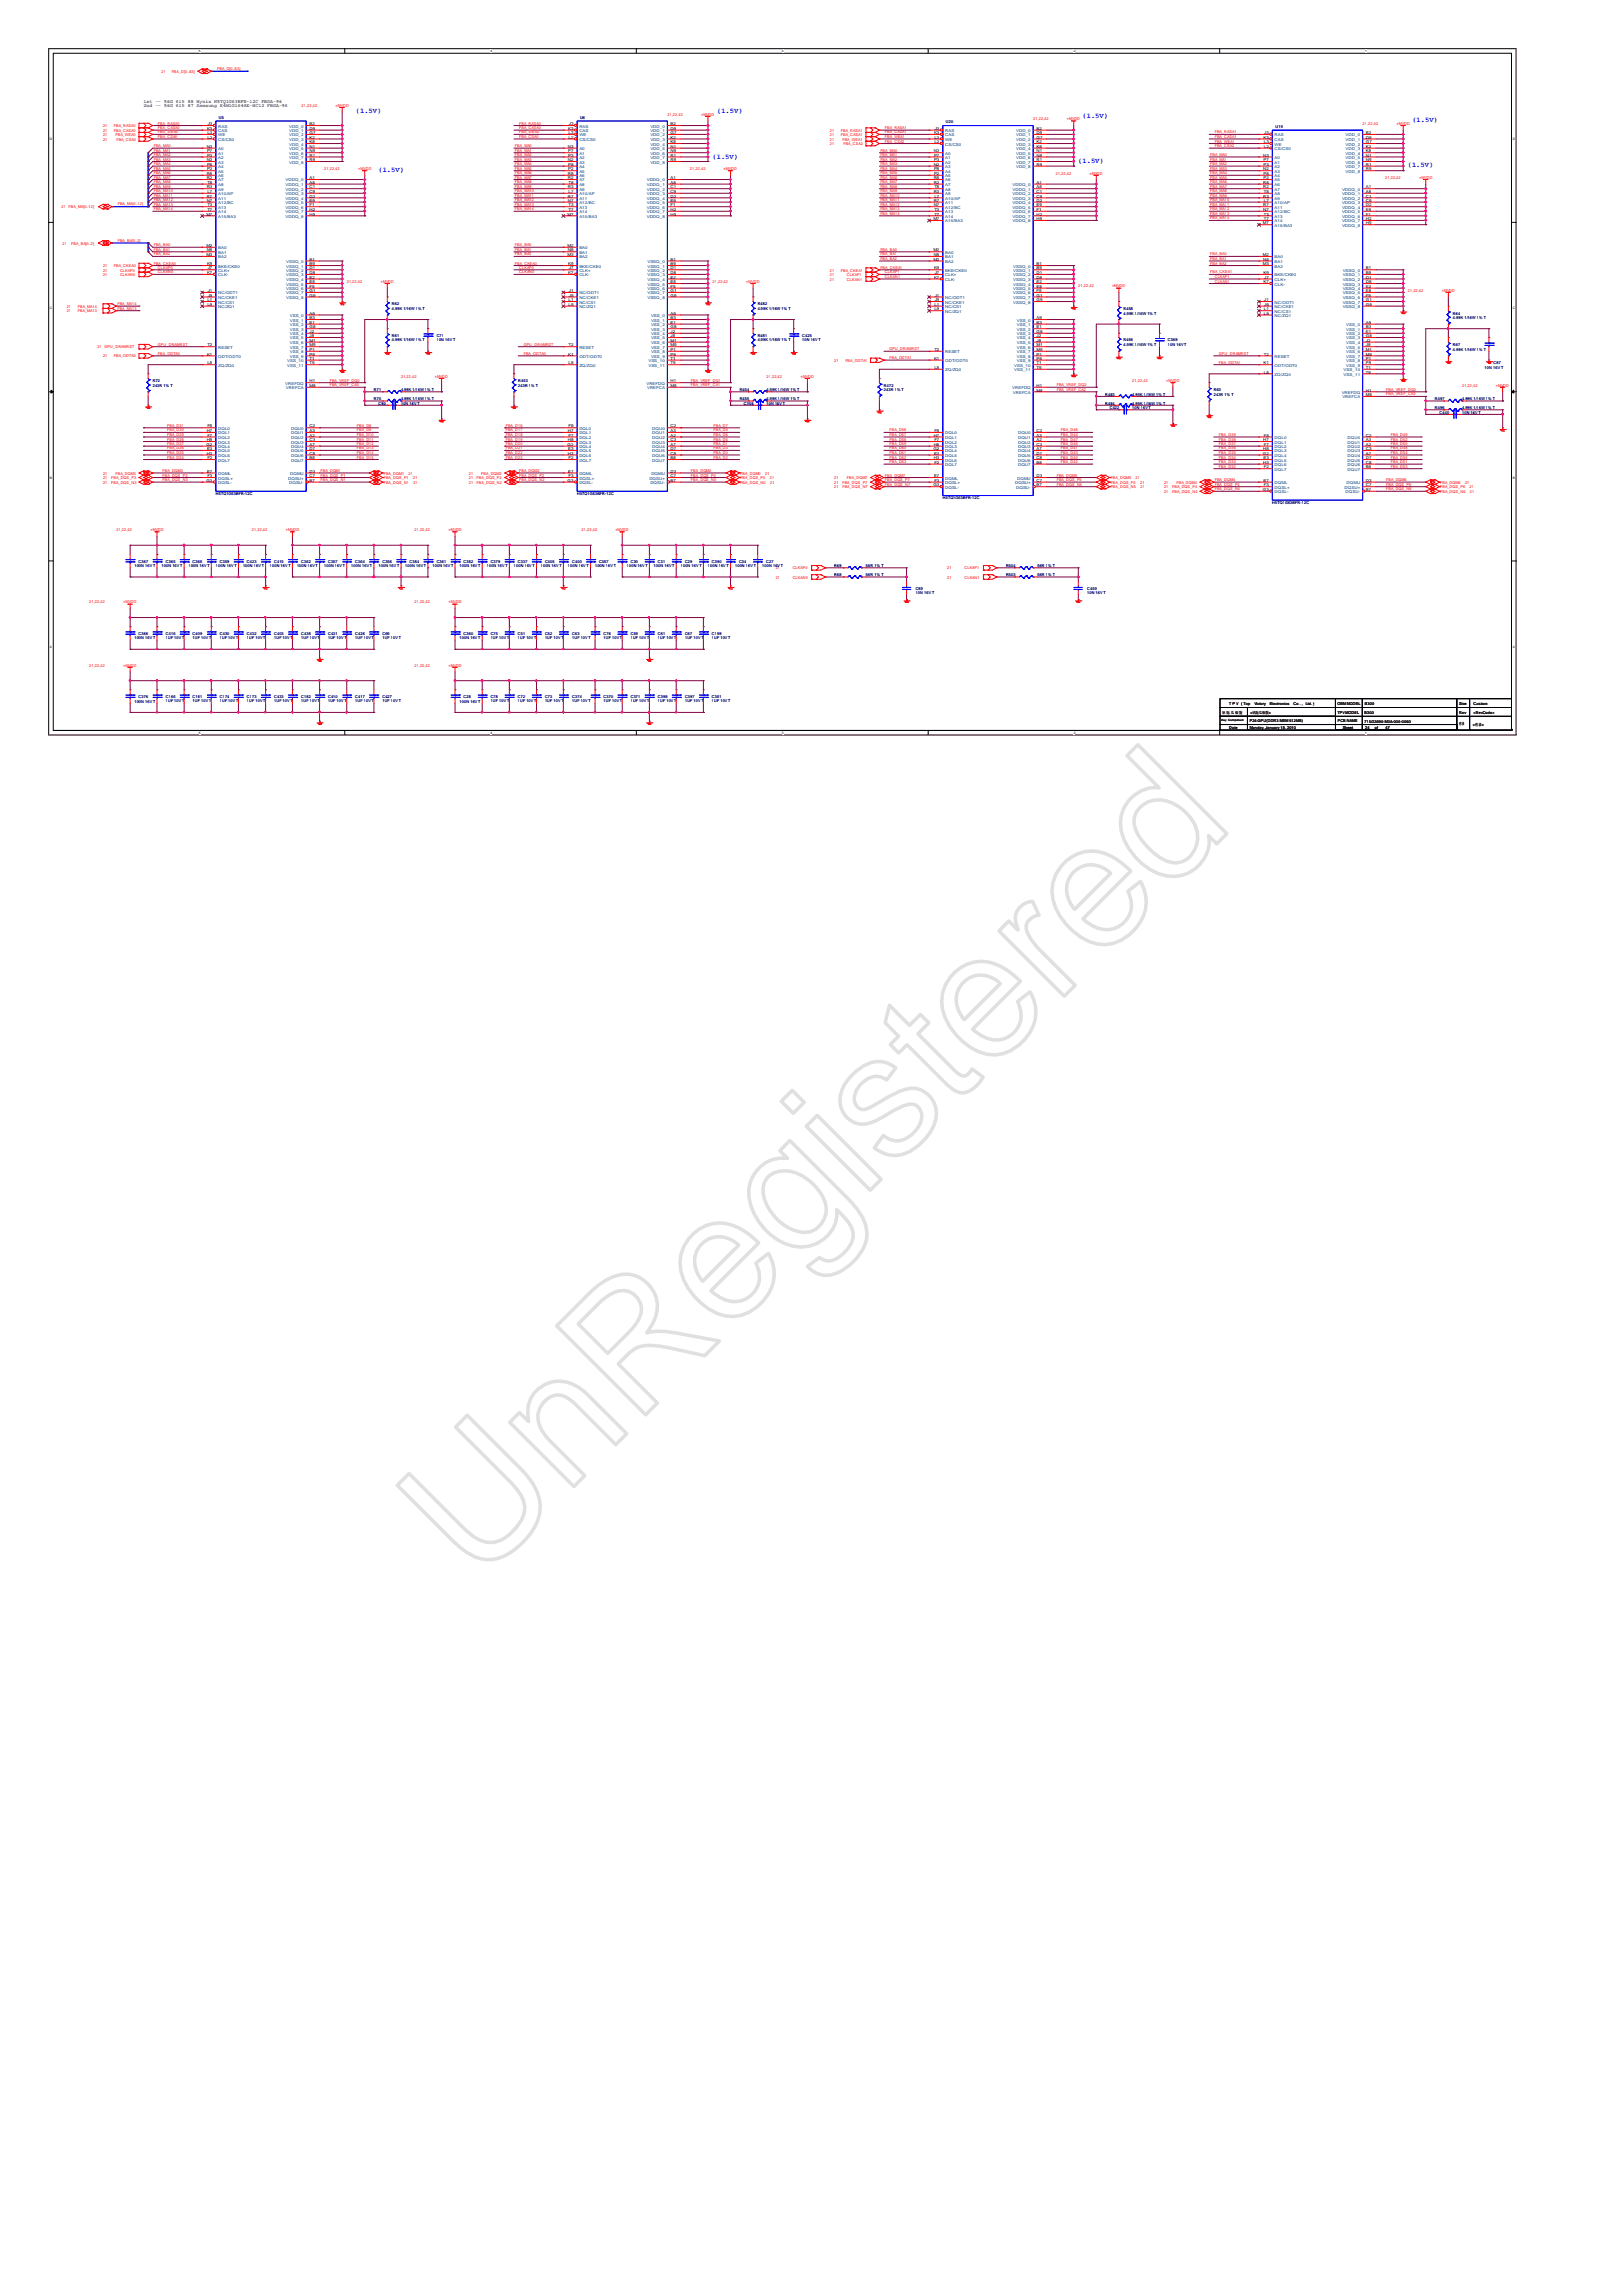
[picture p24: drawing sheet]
<svg xmlns="http://www.w3.org/2000/svg" width="210mm" height="297mm" viewBox="0 0 210 297" stroke-linecap="round" stroke-linejoin="round" font-family="sans-serif">
<defs><g id="words">
<g font-size=".9" fill="#00f">
<text x="46.1" y="14.7">(1.5V)</text>
<text x="92.8" y="14.7">(1.5V)</text>
<text x="140.1" y="15.2">(1.5V)</text>
<text x="182.7" y="15.8">(1.5V)</text>
<text x="49" y="22.3">(1.5V)</text>
<text x="92.2" y="20.5">(1.5V)</text>
<text x="139.5" y="21.1">(1.5V)</text>
<text x="182.2" y="21.7">(1.5V)</text>
</g>
<g font-size=".6">
<text x="18.6" y="13.9">2nd -- 56G 615 87 Samsung K4W1G1646E-HC12 FBGA-96</text>
<text x="18.6" y="13.3">1st -- 56G 615 88 Hynix H5TQ1G63BFR-12C FBGA-96</text>
</g>
<g font-size=".5" fill="#f00">
<text x="20.9" y="9.4">21</text>
<text x="22.2" y="9.4">FBA_D[0..63]</text>
<text x="28.1" y="9.1">FBA_D[0..63]</text>
<text x="13.3" y="17.1">21</text>
<text x="13.3" y="17.6">21</text>
<text x="13.3" y="16.5">21</text>
<text x="14.7" y="17.1">FBA_CASA0</text>
<text x="14.7" y="16.5">FBA_RASA0</text>
<text x="14.9" y="17.6">FBA_WEA0</text>
<text x="20.4" y="17.9">FBA_CSA0</text>
<text x="20.4" y="16.1">FBA_RASA0</text>
<text x="20.4" y="16.7">FBA_CASA0</text>
<text x="20.4" y="17.3">FBA_WEA0</text>
<text x="39" y="13.8">21,22,42</text>
<text x="43.4" y="13.8">+MVDD</text>
<text x="67.2" y="16.7">FBA_CASA0</text>
<text x="67.2" y="17.3">FBA_WEA0</text>
<text x="67.2" y="17.9">FBA_CSA0</text>
<text x="67.2" y="16.1">FBA_RASA0</text>
<text x="86.4" y="15">21,22,42</text>
<text x="90.7" y="15">+MVDD</text>
<text x="107.4" y="17.6">21</text>
<text x="107.4" y="17.1">21</text>
<text x="108.8" y="17.6">FBA_CASA1</text>
<text x="108.8" y="17.1">FBA_RASA1</text>
<text x="114.5" y="17.3">FBA_CASA1</text>
<text x="114.5" y="16.7">FBA_RASA1</text>
<text x="114.5" y="17.9">FBA_WEA1</text>
<text x="133.7" y="15.6">21,22,42</text>
<text x="138" y="15.6">+MVDD</text>
<text x="157.2" y="17.9">FBA_CASA1</text>
<text x="157.2" y="17.3">FBA_RASA1</text>
<text x="176.3" y="16.2">21,22,42</text>
<text x="180.7" y="16.2">+MVDD</text>
<text x="13.3" y="18.2">21</text>
<text x="15.1" y="18.2">FBA_CSA0</text>
<text x="19.9" y="21.4">FBA_MA4</text>
<text x="19.9" y="20.2">FBA_MA2</text>
<text x="19.9" y="23.1">FBA_MA7</text>
<text x="19.9" y="22.6">FBA_MA6</text>
<text x="19.9" y="20.8">FBA_MA3</text>
<text x="19.9" y="19.6">FBA_MA1</text>
<text x="19.9" y="22">FBA_MA5</text>
<text x="19.9" y="23.7">FBA_MA8</text>
<text x="19.9" y="19">FBA_MA0</text>
<text x="41.9" y="22">21,22,42</text>
<text x="46.3" y="22">+MVDD</text>
<text x="66.6" y="21.4">FBA_MA4</text>
<text x="66.6" y="22">FBA_MA5</text>
<text x="66.6" y="23.1">FBA_MA7</text>
<text x="66.6" y="19">FBA_MA0</text>
<text x="66.6" y="23.7">FBA_MA8</text>
<text x="66.6" y="19.6">FBA_MA1</text>
<text x="66.6" y="22.6">FBA_MA6</text>
<text x="66.6" y="20.2">FBA_MA2</text>
<text x="66.6" y="20.8">FBA_MA3</text>
<text x="89.3" y="22">21,22,42</text>
<text x="93.6" y="22">+MVDD</text>
<text x="107.4" y="18.8">21</text>
<text x="107.4" y="18.2">21</text>
<text x="109" y="18.2">FBA_WEA1</text>
<text x="109.1" y="18.8">FBA_CSA2</text>
<text x="113.9" y="22.6">FBA_MA5</text>
<text x="113.9" y="23.1">FBA_MA6</text>
<text x="113.9" y="23.7">FBA_MA7</text>
<text x="113.9" y="22">FBA_MA4</text>
<text x="113.9" y="19.6">FBA_MA0</text>
<text x="113.9" y="20.8">FBA_MA2</text>
<text x="113.9" y="20.2">FBA_MA1</text>
<text x="113.9" y="21.4">FBA_MA3</text>
<text x="114.5" y="18.4">FBA_CSA2</text>
<text x="136.6" y="22.6">21,22,42</text>
<text x="141" y="22.6">+MVDD</text>
<text x="156.6" y="23.7">FBA_MA6</text>
<text x="156.6" y="23.1">FBA_MA5</text>
<text x="156.6" y="21.4">FBA_MA2</text>
<text x="156.6" y="22">FBA_MA3</text>
<text x="156.6" y="22.6">FBA_MA4</text>
<text x="156.6" y="20.2">FBA_MA0</text>
<text x="156.6" y="20.8">FBA_MA1</text>
<text x="157.2" y="18.4">FBA_WEA1</text>
<text x="157.2" y="19">FBA_CSA2</text>
<text x="179.2" y="23.2">21,22,42</text>
<text x="183.6" y="23.2">+MVDD</text>
<text x="8" y="27">21</text>
<text x="8.9" y="27">FBA_MA[0..12]</text>
<text x="15.2" y="26.6">FBA_MA[0..12]</text>
<text x="19.9" y="26">FBA_MA12</text>
<text x="19.9" y="26.6">FBA_MA13</text>
<text x="19.9" y="24.9">FBA_MA10</text>
<text x="19.9" y="25.5">FBA_MA11</text>
<text x="19.9" y="24.3">FBA_MA9</text>
<text x="19.9" y="27.2">FBA_MA14</text>
<text x="66.6" y="26">FBA_MA12</text>
<text x="66.6" y="26.6">FBA_MA13</text>
<text x="66.6" y="24.9">FBA_MA10</text>
<text x="66.6" y="24.3">FBA_MA9</text>
<text x="66.6" y="25.5">FBA_MA11</text>
<text x="66.6" y="27.2">FBA_MA14</text>
<text x="113.9" y="27.2">FBA_MA13</text>
<text x="113.9" y="25.5">FBA_MA10</text>
<text x="113.9" y="26">FBA_MA11</text>
<text x="113.9" y="24.9">FBA_MA9</text>
<text x="113.9" y="26.6">FBA_MA12</text>
<text x="113.9" y="24.3">FBA_MA8</text>
<text x="113.9" y="27.8">FBA_MA14</text>
<text x="156.6" y="24.9">FBA_MA8</text>
<text x="156.6" y="24.3">FBA_MA7</text>
<text x="156.6" y="26">FBA_MA10</text>
<text x="156.6" y="25.5">FBA_MA9</text>
<text x="156.6" y="27.2">FBA_MA12</text>
<text x="156.6" y="27.8">FBA_MA13</text>
<text x="156.6" y="26.6">FBA_MA11</text>
<text x="156.6" y="28.4">FBA_MA14</text>
<text x="8.1" y="31.7">21</text>
<text x="9.2" y="31.7">FBA_BA[0..2]</text>
<text x="13.3" y="35.7">21</text>
<text x="13.3" y="34.6">21</text>
<text x="13.3" y="35.2">21</text>
<text x="14.7" y="34.6">FBA_CKEA0</text>
<text x="15.2" y="31.3">FBA_BA[0..2]</text>
<text x="15.5" y="35.7">CLKAN0</text>
<text x="15.5" y="35.2">CLKAP0</text>
<text x="19.9" y="32.5">FBA_BA1</text>
<text x="19.9" y="31.9">FBA_BA0</text>
<text x="19.9" y="34.2">FBA_CKEA0</text>
<text x="19.9" y="33.1">FBA_BA2</text>
<text x="20.4" y="35.4">CLKAN0</text>
<text x="20.4" y="34.8">CLKAP0</text>
<text x="66.6" y="31.9">FBA_BA0</text>
<text x="66.6" y="33.1">FBA_BA2</text>
<text x="66.6" y="32.5">FBA_BA1</text>
<text x="66.6" y="34.2">FBA_CKEA0</text>
<text x="67.2" y="35.4">CLKAN0</text>
<text x="67.2" y="34.8">CLKAP0</text>
<text x="107.4" y="35.7">21</text>
<text x="107.4" y="35.2">21</text>
<text x="108.8" y="35.2">FBA_CKEA1</text>
<text x="109.6" y="35.7">CLKAP1</text>
<text x="113.9" y="32.5">FBA_BA0</text>
<text x="113.9" y="33.6">FBA_BA2</text>
<text x="113.9" y="33.1">FBA_BA1</text>
<text x="113.9" y="34.8">FBA_CKEA1</text>
<text x="114.5" y="35.4">CLKAP1</text>
<text x="114.5" y="36">CLKAN1</text>
<text x="156.6" y="33.6">FBA_BA1</text>
<text x="156.6" y="33.1">FBA_BA0</text>
<text x="156.6" y="35.4">FBA_CKEA1</text>
<text x="156.6" y="34.2">FBA_BA2</text>
<text x="157.2" y="36">CLKAP1</text>
<text x="8.6" y="40.4">21</text>
<text x="8.6" y="39.8">21</text>
<text x="10.1" y="40.4">FBA_MA13</text>
<text x="10.1" y="39.8">FBA_MA14</text>
<text x="15.2" y="40.1">FBA_MA13</text>
<text x="15.2" y="39.5">FBA_MA14</text>
<text x="44.9" y="36.6">21,22,42</text>
<text x="49.3" y="36.6">+MVDD</text>
<text x="92.2" y="36.6">21,22,42</text>
<text x="96.6" y="36.6">+MVDD</text>
<text x="107.4" y="36.3">21</text>
<text x="109.6" y="36.3">CLKAN1</text>
<text x="139.5" y="37.2">21,22,42</text>
<text x="143.9" y="37.2">+MVDD</text>
<text x="157.2" y="36.6">CLKAN1</text>
<text x="182.2" y="37.8">21,22,42</text>
<text x="186.6" y="37.8">+MVDD</text>
<text x="12.6" y="45.1">21</text>
<text x="13.3" y="46.3">21</text>
<text x="13.5" y="45.1">GPU_DRAMRST</text>
<text x="14.7" y="46.3">FBA_ODTA0</text>
<text x="20.4" y="45.9">FBA_ODTA0</text>
<text x="20.4" y="44.7">GPU_DRAMRST</text>
<text x="67.8" y="45.9">FBA_ODTA0</text>
<text x="67.8" y="44.7">GPU_DRAMRST</text>
<text x="107.9" y="46.9">21</text>
<text x="109.4" y="46.9">FBA_ODTA1</text>
<text x="115.1" y="45.3">GPU_DRAMRST</text>
<text x="115.1" y="46.5">FBA_ODTA1</text>
<text x="157.7" y="45.9">GPU_DRAMRST</text>
<text x="157.7" y="47.1">FBA_ODTA1</text>
<text x="42.7" y="49.4">FBA_VREF_DQ0</text>
<text x="42.7" y="50">FBA_VREF_CA0</text>
<text x="51.9" y="48.9">21,22,42</text>
<text x="56.3" y="48.9">+MVDD</text>
<text x="89.4" y="49.4">FBA_VREF_DQ1</text>
<text x="89.4" y="50">FBA_VREF_CA1</text>
<text x="99.2" y="48.9">21,22,42</text>
<text x="103.6" y="48.9">+MVDD</text>
<text x="136.7" y="50">FBA_VREF_DQ2</text>
<text x="136.7" y="50.6">FBA_VREF_CA2</text>
<text x="146.5" y="49.5">21,22,42</text>
<text x="150.9" y="49.5">+MVDD</text>
<text x="179.4" y="50.6">FBA_VREF_DQ3</text>
<text x="179.4" y="51.2">FBA_VREF_CA3</text>
<text x="189.2" y="50">21,22,42</text>
<text x="193.5" y="50">+MVDD</text>
<text x="21.6" y="57.6">FBA_D27</text>
<text x="21.6" y="58.8">FBA_D25</text>
<text x="21.6" y="55.2">FBA_D31</text>
<text x="21.6" y="58.2">FBA_D26</text>
<text x="21.6" y="57">FBA_D28</text>
<text x="21.6" y="59.3">FBA_D24</text>
<text x="21.6" y="56.4">FBA_D29</text>
<text x="21.6" y="55.8">FBA_D30</text>
<text x="46.2" y="57.6">FBA_D12</text>
<text x="46.2" y="58.8">FBA_D14</text>
<text x="46.2" y="55.2">FBA_D8</text>
<text x="46.2" y="58.2">FBA_D13</text>
<text x="46.2" y="57">FBA_D11</text>
<text x="46.2" y="59.3">FBA_D15</text>
<text x="46.2" y="56.4">FBA_D10</text>
<text x="46.2" y="55.8">FBA_D9</text>
<text x="65.4" y="57.6">FBA_D20</text>
<text x="65.4" y="58.8">FBA_D22</text>
<text x="65.4" y="55.2">FBA_D16</text>
<text x="65.4" y="58.2">FBA_D21</text>
<text x="65.4" y="57">FBA_D19</text>
<text x="65.4" y="59.3">FBA_D23</text>
<text x="65.4" y="56.4">FBA_D18</text>
<text x="65.4" y="55.8">FBA_D17</text>
<text x="92.3" y="55.2">FBA_D7</text>
<text x="92.3" y="55.8">FBA_D4</text>
<text x="92.3" y="56.4">FBA_D6</text>
<text x="92.3" y="57">FBA_D5</text>
<text x="92.3" y="57.6">FBA_D1</text>
<text x="92.3" y="58.2">FBA_D3</text>
<text x="92.3" y="58.8">FBA_D0</text>
<text x="92.3" y="59.3">FBA_D2</text>
<text x="115.1" y="59.9">FBA_D63</text>
<text x="115.1" y="59.3">FBA_D62</text>
<text x="115.1" y="58.8">FBA_D61</text>
<text x="115.1" y="58.2">FBA_D60</text>
<text x="115.1" y="57.6">FBA_D59</text>
<text x="115.1" y="57">FBA_D58</text>
<text x="115.1" y="56.4">FBA_D57</text>
<text x="115.1" y="55.8">FBA_D56</text>
<text x="137.3" y="58.8">FBA_D43</text>
<text x="137.3" y="58.2">FBA_D41</text>
<text x="137.3" y="59.9">FBA_D42</text>
<text x="137.3" y="59.3">FBA_D40</text>
<text x="137.3" y="57.6">FBA_D45</text>
<text x="137.3" y="56.4">FBA_D44</text>
<text x="137.3" y="55.8">FBA_D46</text>
<text x="137.3" y="57">FBA_D47</text>
<text x="157.7" y="59.3">FBA_D34</text>
<text x="157.7" y="58.8">FBA_D35</text>
<text x="157.7" y="59.9">FBA_D33</text>
<text x="157.7" y="58.2">FBA_D36</text>
<text x="157.7" y="57">FBA_D38</text>
<text x="157.7" y="56.4">FBA_D39</text>
<text x="157.7" y="57.6">FBA_D37</text>
<text x="180" y="59.3">FBA_D55</text>
<text x="180" y="58.8">FBA_D54</text>
<text x="180" y="59.9">FBA_D51</text>
<text x="180" y="58.2">FBA_D48</text>
<text x="180" y="57">FBA_D52</text>
<text x="180" y="56.4">FBA_D49</text>
<text x="180" y="57.6">FBA_D50</text>
<text x="13.3" y="62.6">21</text>
<text x="13.3" y="62">21</text>
<text x="13.3" y="61.5">21</text>
<text x="14.4" y="62.6">FBA_DQS_N3</text>
<text x="14.4" y="62">FBA_DQS_P3</text>
<text x="14.9" y="61.5">FBA_DQM3</text>
<text x="21" y="61.1">FBA_DQM3</text>
<text x="21" y="62.3">FBA_DQS_N3</text>
<text x="21" y="61.7">FBA_DQS_P3</text>
<text x="41.5" y="62.3">FBA_DQS_N1</text>
<text x="41.5" y="61.7">FBA_DQS_P1</text>
<text x="41.5" y="61.1">FBA_DQM1</text>
<text x="49.6" y="62">FBA_DQS_P1</text>
<text x="49.6" y="62.6">FBA_DQS_N1</text>
<text x="49.6" y="61.5">FBA_DQM1</text>
<text x="52.9" y="61.5">21</text>
<text x="53.5" y="62">21</text>
<text x="53.5" y="62.6">21</text>
<text x="60.7" y="61.5">21</text>
<text x="60.7" y="62">21</text>
<text x="60.7" y="62.6">21</text>
<text x="61.7" y="62">FBA_DQS_P2</text>
<text x="61.7" y="62.6">FBA_DQS_N2</text>
<text x="62.3" y="61.5">FBA_DQM2</text>
<text x="67.2" y="62.3">FBA_DQS_N2</text>
<text x="67.2" y="61.7">FBA_DQS_P2</text>
<text x="67.2" y="61.1">FBA_DQM2</text>
<text x="89.4" y="61.1">FBA_DQM0</text>
<text x="89.4" y="62.3">FBA_DQS_N0</text>
<text x="89.4" y="61.7">FBA_DQS_P0</text>
<text x="95.8" y="62">FBA_DQS_P0</text>
<text x="95.8" y="61.5">FBA_DQM0</text>
<text x="95.8" y="62.6">FBA_DQS_N0</text>
<text x="99" y="61.5">21</text>
<text x="99.6" y="62">21</text>
<text x="99.6" y="62.6">21</text>
<text x="107.9" y="62.6">21</text>
<text x="107.9" y="63.2">21</text>
<text x="107.9" y="62">21</text>
<text x="109" y="62.6">FBA_DQS_P7</text>
<text x="109" y="63.2">FBA_DQS_N7</text>
<text x="109.6" y="62">FBA_DQM7</text>
<text x="114.5" y="62.9">FBA_DQS_N7</text>
<text x="114.5" y="62.3">FBA_DQS_P7</text>
<text x="114.5" y="61.7">FBA_DQM7</text>
<text x="136.7" y="62.3">FBA_DQS_P5</text>
<text x="136.7" y="62.9">FBA_DQS_N5</text>
<text x="136.7" y="61.7">FBA_DQM5</text>
<text x="143.7" y="62.6">FBA_DQS_P5</text>
<text x="143.7" y="62">FBA_DQM5</text>
<text x="143.7" y="63.2">FBA_DQS_N5</text>
<text x="146.9" y="62">21</text>
<text x="147.5" y="62.6">21</text>
<text x="147.6" y="63.2">21</text>
<text x="150.6" y="63.2">21</text>
<text x="150.6" y="62.6">21</text>
<text x="150.6" y="63.8">21</text>
<text x="151.7" y="63.2">FBA_DQS_P4</text>
<text x="151.7" y="63.8">FBA_DQS_N4</text>
<text x="152.2" y="62.6">FBA_DQM4</text>
<text x="157.2" y="62.3">FBA_DQM4</text>
<text x="157.2" y="62.9">FBA_DQS_P4</text>
<text x="157.2" y="63.5">FBA_DQS_N4</text>
<text x="157.7" y="60.5">FBA_D32</text>
<text x="179.4" y="62.9">FBA_DQS_P6</text>
<text x="179.4" y="63.5">FBA_DQS_N6</text>
<text x="179.4" y="62.3">FBA_DQM6</text>
<text x="180" y="60.5">FBA_D53</text>
<text x="186.3" y="62.6">FBA_DQM6</text>
<text x="186.3" y="63.8">FBA_DQS_N6</text>
<text x="186.3" y="63.2">FBA_DQS_P6</text>
<text x="189.6" y="62.6">21</text>
<text x="190.2" y="63.2">21</text>
<text x="190.2" y="63.8">21</text>
<text x="15.1" y="68.7">21,22,42</text>
<text x="19.5" y="68.7">+MVDD</text>
<text x="32.6" y="68.7">21,22,42</text>
<text x="37" y="68.7">+MVDD</text>
<text x="53.6" y="68.7">21,22,42</text>
<text x="58" y="68.7">+MVDD</text>
<text x="75.3" y="68.7">21,22,42</text>
<text x="79.6" y="68.7">+MVDD</text>
<text x="100.4" y="74.9">21</text>
<text x="100.4" y="73.7">21</text>
<text x="102.6" y="74.9">CLKAN0</text>
<text x="102.6" y="73.7">CLKAP0</text>
<text x="122.5" y="74.9">21</text>
<text x="122.5" y="73.7">21</text>
<text x="124.8" y="74.9">CLKAN1</text>
<text x="124.8" y="73.7">CLKAP1</text>
<text x="11.5" y="78.1">21,22,42</text>
<text x="16" y="78.1">+MVDD</text>
<text x="53.6" y="78.1">21,22,42</text>
<text x="58" y="78.1">+MVDD</text>
<text x="11.5" y="86.3">21,22,42</text>
<text x="16" y="86.3">+MVDD</text>
<text x="53.6" y="86.3">21,22,42</text>
<text x="58" y="86.3">+MVDD</text>
</g>
<g font-size=".5">
<text x="26.8" y="16.8">K3</text>
<text x="26.8" y="17.3">L3</text>
<text x="26.8" y="17.9">L2</text>
<text x="26.9" y="16.2">J3</text>
<text x="40" y="16.2">B2</text>
<text x="40" y="16.8">D9</text>
<text x="40" y="17.3">G7</text>
<text x="40" y="17.9">K2</text>
<text x="73.5" y="16.8">K3</text>
<text x="73.6" y="17.3">L3</text>
<text x="73.6" y="17.9">L2</text>
<text x="73.6" y="16.2">J3</text>
<text x="86.8" y="16.2">B2</text>
<text x="86.8" y="16.8">D9</text>
<text x="86.8" y="17.3">G7</text>
<text x="86.8" y="17.9">K2</text>
<text x="120.9" y="17.3">K3</text>
<text x="120.9" y="17.9">L3</text>
<text x="120.9" y="16.8">J3</text>
<text x="134.1" y="16.8">B2</text>
<text x="134.1" y="17.3">D9</text>
<text x="134.1" y="17.9">G7</text>
<text x="163.5" y="17.9">K3</text>
<text x="163.6" y="17.3">J3</text>
<text x="176.7" y="17.3">B2</text>
<text x="176.7" y="17.9">D9</text>
<text x="26.7" y="19.1">N3</text>
<text x="26.7" y="20.9">N2</text>
<text x="26.7" y="22.6">R8</text>
<text x="26.7" y="23.2">R2</text>
<text x="26.8" y="19.7">P7</text>
<text x="26.8" y="20.3">P3</text>
<text x="26.8" y="21.5">P8</text>
<text x="26.8" y="22">P2</text>
<text x="26.8" y="23.8">T8</text>
<text x="40" y="18.5">K8</text>
<text x="40" y="19.1">N1</text>
<text x="40" y="19.7">N9</text>
<text x="40" y="20.3">R1</text>
<text x="40" y="20.9">R9</text>
<text x="40" y="23.2">A1</text>
<text x="40" y="23.8">A8</text>
<text x="73.5" y="19.1">N3</text>
<text x="73.5" y="20.9">N2</text>
<text x="73.5" y="22.6">R8</text>
<text x="73.5" y="23.2">R2</text>
<text x="73.5" y="19.7">P7</text>
<text x="73.5" y="20.3">P3</text>
<text x="73.5" y="21.5">P8</text>
<text x="73.5" y="22">P2</text>
<text x="73.6" y="23.8">T8</text>
<text x="86.8" y="18.5">K8</text>
<text x="86.8" y="19.1">N1</text>
<text x="86.8" y="19.7">N9</text>
<text x="86.8" y="20.3">R1</text>
<text x="86.8" y="20.9">R9</text>
<text x="86.8" y="23.2">A1</text>
<text x="86.8" y="23.8">A8</text>
<text x="120.8" y="19.7">N3</text>
<text x="120.8" y="21.5">N2</text>
<text x="120.8" y="23.2">R8</text>
<text x="120.8" y="23.8">R2</text>
<text x="120.9" y="20.3">P7</text>
<text x="120.9" y="20.9">P3</text>
<text x="120.9" y="22">P8</text>
<text x="120.9" y="22.6">P2</text>
<text x="120.9" y="18.5">L2</text>
<text x="134.1" y="18.5">K2</text>
<text x="134.1" y="19.1">K8</text>
<text x="134.1" y="19.7">N1</text>
<text x="134.1" y="20.3">N9</text>
<text x="134.1" y="20.9">R1</text>
<text x="134.1" y="21.5">R9</text>
<text x="134.1" y="23.8">A1</text>
<text x="163.4" y="20.3">N3</text>
<text x="163.4" y="22">N2</text>
<text x="163.4" y="23.8">R8</text>
<text x="163.5" y="20.9">P7</text>
<text x="163.5" y="21.5">P3</text>
<text x="163.5" y="22.6">P8</text>
<text x="163.5" y="23.2">P2</text>
<text x="163.5" y="18.5">L3</text>
<text x="163.5" y="19.1">L2</text>
<text x="176.7" y="18.5">G7</text>
<text x="176.7" y="19.1">K2</text>
<text x="176.7" y="19.7">K8</text>
<text x="176.7" y="20.3">N1</text>
<text x="176.7" y="20.9">N9</text>
<text x="176.7" y="21.5">R1</text>
<text x="176.7" y="22">R9</text>
<text x="26.7" y="27.9">M7</text>
<text x="26.7" y="24.4">R3</text>
<text x="26.7" y="25.6">R7</text>
<text x="26.7" y="26.1">N7</text>
<text x="26.8" y="25">L7</text>
<text x="26.8" y="26.7">T3</text>
<text x="26.8" y="27.3">T7</text>
<text x="40" y="24.4">C1</text>
<text x="40" y="25">C9</text>
<text x="40" y="25.6">D2</text>
<text x="40" y="26.1">E9</text>
<text x="40" y="26.7">F1</text>
<text x="40" y="27.3">H2</text>
<text x="40" y="27.9">H9</text>
<text x="73.4" y="27.9">M7</text>
<text x="73.5" y="24.4">R3</text>
<text x="73.5" y="25.6">R7</text>
<text x="73.5" y="26.1">N7</text>
<text x="73.6" y="25">L7</text>
<text x="73.6" y="26.7">T3</text>
<text x="73.6" y="27.3">T7</text>
<text x="86.8" y="24.4">C1</text>
<text x="86.8" y="25">C9</text>
<text x="86.8" y="25.6">D2</text>
<text x="86.8" y="26.1">E9</text>
<text x="86.8" y="26.7">F1</text>
<text x="86.8" y="27.3">H2</text>
<text x="86.8" y="27.9">H9</text>
<text x="120.8" y="28.5">M7</text>
<text x="120.8" y="25">R3</text>
<text x="120.8" y="26.1">R7</text>
<text x="120.8" y="26.7">N7</text>
<text x="120.9" y="24.4">T8</text>
<text x="120.9" y="25.6">L7</text>
<text x="120.9" y="27.3">T3</text>
<text x="120.9" y="27.9">T7</text>
<text x="134.1" y="24.4">A8</text>
<text x="134.1" y="25">C1</text>
<text x="134.1" y="25.6">C9</text>
<text x="134.1" y="26.1">D2</text>
<text x="134.1" y="26.7">E9</text>
<text x="134.1" y="27.3">F1</text>
<text x="134.1" y="27.9">H2</text>
<text x="134.1" y="28.5">H9</text>
<text x="163.4" y="29">M7</text>
<text x="163.4" y="24.4">R2</text>
<text x="163.4" y="25.6">R3</text>
<text x="163.4" y="26.7">R7</text>
<text x="163.4" y="27.3">N7</text>
<text x="163.5" y="25">T8</text>
<text x="163.5" y="26.1">L7</text>
<text x="163.5" y="27.9">T3</text>
<text x="163.5" y="28.5">T7</text>
<text x="176.7" y="24.4">A1</text>
<text x="176.7" y="25">A8</text>
<text x="176.7" y="25.6">C1</text>
<text x="176.7" y="26.1">C9</text>
<text x="176.7" y="26.7">D2</text>
<text x="176.7" y="27.3">E9</text>
<text x="176.7" y="27.9">F1</text>
<text x="176.7" y="28.5">H2</text>
<text x="176.7" y="29">H9</text>
<text x="26.7" y="32">M2</text>
<text x="26.7" y="33.1">M3</text>
<text x="26.7" y="32.5">N8</text>
<text x="26.8" y="34.3">K9</text>
<text x="26.8" y="35.5">K7</text>
<text x="26.9" y="34.9">J7</text>
<text x="40" y="33.7">B1</text>
<text x="40" y="34.3">B9</text>
<text x="40" y="34.9">D1</text>
<text x="40" y="35.5">D8</text>
<text x="73.4" y="32">M2</text>
<text x="73.4" y="33.1">M3</text>
<text x="73.5" y="32.5">N8</text>
<text x="73.5" y="34.3">K9</text>
<text x="73.5" y="35.5">K7</text>
<text x="73.6" y="34.9">J7</text>
<text x="86.8" y="33.7">B1</text>
<text x="86.8" y="34.3">B9</text>
<text x="86.8" y="34.9">D1</text>
<text x="86.8" y="35.5">D8</text>
<text x="120.8" y="32.5">M2</text>
<text x="120.8" y="33.7">M3</text>
<text x="120.8" y="33.1">N8</text>
<text x="120.9" y="34.9">K9</text>
<text x="120.9" y="35.5">J7</text>
<text x="134.1" y="34.3">B1</text>
<text x="134.1" y="34.9">B9</text>
<text x="134.1" y="35.5">D1</text>
<text x="163.4" y="33.1">M2</text>
<text x="163.4" y="34.3">M3</text>
<text x="163.4" y="33.7">N8</text>
<text x="163.5" y="35.5">K9</text>
<text x="176.7" y="34.9">B1</text>
<text x="176.7" y="35.5">B9</text>
<text x="26.8" y="39">L1</text>
<text x="26.8" y="39.6">L9</text>
<text x="26.9" y="37.8">J1</text>
<text x="26.9" y="38.4">J9</text>
<text x="40" y="36.1">E2</text>
<text x="40" y="36.7">E8</text>
<text x="40" y="37.2">F9</text>
<text x="40" y="37.8">G1</text>
<text x="40" y="38.4">G9</text>
<text x="40" y="40.7">A9</text>
<text x="40" y="41.3">B3</text>
<text x="40" y="41.9">E1</text>
<text x="73.6" y="39">L1</text>
<text x="73.6" y="39.6">L9</text>
<text x="73.6" y="37.8">J1</text>
<text x="73.6" y="38.4">J9</text>
<text x="86.8" y="36.1">E2</text>
<text x="86.8" y="36.7">E8</text>
<text x="86.8" y="37.2">F9</text>
<text x="86.8" y="37.8">G1</text>
<text x="86.8" y="38.4">G9</text>
<text x="86.8" y="40.7">A9</text>
<text x="86.8" y="41.3">B3</text>
<text x="86.8" y="41.9">E1</text>
<text x="120.9" y="36.1">K7</text>
<text x="120.9" y="39.6">L1</text>
<text x="120.9" y="40.2">L9</text>
<text x="120.9" y="38.4">J1</text>
<text x="120.9" y="39">J9</text>
<text x="134.1" y="36.1">D8</text>
<text x="134.1" y="36.7">E2</text>
<text x="134.1" y="37.2">E8</text>
<text x="134.1" y="37.8">F9</text>
<text x="134.1" y="38.4">G1</text>
<text x="134.1" y="39">G9</text>
<text x="134.1" y="41.3">A9</text>
<text x="134.1" y="41.9">B3</text>
<text x="163.5" y="36.7">K7</text>
<text x="163.5" y="40.2">L1</text>
<text x="163.5" y="40.7">L9</text>
<text x="163.6" y="36.1">J7</text>
<text x="163.6" y="39">J1</text>
<text x="163.6" y="39.6">J9</text>
<text x="176.7" y="36.1">D1</text>
<text x="176.7" y="36.7">D8</text>
<text x="176.7" y="37.2">E2</text>
<text x="176.7" y="37.8">E8</text>
<text x="176.7" y="38.4">F9</text>
<text x="176.7" y="39">G1</text>
<text x="176.7" y="39.6">G9</text>
<text x="176.7" y="41.9">A9</text>
<text x="26.8" y="46">K1</text>
<text x="26.8" y="44.8">T2</text>
<text x="26.8" y="47.2">L8</text>
<text x="40" y="42.5">G8</text>
<text x="40" y="43.1">J2</text>
<text x="40" y="43.6">J8</text>
<text x="40" y="44.2">M1</text>
<text x="40" y="44.8">M9</text>
<text x="40" y="45.4">P1</text>
<text x="40" y="46">P9</text>
<text x="40" y="46.6">T1</text>
<text x="40" y="47.2">T9</text>
<text x="73.5" y="46">K1</text>
<text x="73.6" y="44.8">T2</text>
<text x="73.6" y="47.2">L8</text>
<text x="86.8" y="42.5">G8</text>
<text x="86.8" y="43.1">J2</text>
<text x="86.8" y="43.6">J8</text>
<text x="86.8" y="44.2">M1</text>
<text x="86.8" y="44.8">M9</text>
<text x="86.8" y="45.4">P1</text>
<text x="86.8" y="46">P9</text>
<text x="86.8" y="46.6">T1</text>
<text x="86.8" y="47.2">T9</text>
<text x="120.9" y="46.6">K1</text>
<text x="120.9" y="45.4">T2</text>
<text x="120.9" y="47.7">L8</text>
<text x="134.1" y="42.5">E1</text>
<text x="134.1" y="43.1">G8</text>
<text x="134.1" y="43.6">J2</text>
<text x="134.1" y="44.2">J8</text>
<text x="134.1" y="44.8">M1</text>
<text x="134.1" y="45.4">M9</text>
<text x="134.1" y="46">P1</text>
<text x="134.1" y="46.6">P9</text>
<text x="134.1" y="47.2">T1</text>
<text x="134.1" y="47.7">T9</text>
<text x="163.5" y="47.2">K1</text>
<text x="163.5" y="46">T2</text>
<text x="176.7" y="42.5">B3</text>
<text x="176.7" y="43.1">E1</text>
<text x="176.7" y="43.6">G8</text>
<text x="176.7" y="44.2">J2</text>
<text x="176.7" y="44.8">J8</text>
<text x="176.7" y="45.4">M1</text>
<text x="176.7" y="46">M9</text>
<text x="176.7" y="46.6">P1</text>
<text x="176.7" y="47.2">P9</text>
<text x="176.7" y="47.7">T1</text>
<text x="40" y="50.1">M8</text>
<text x="40" y="49.5">H1</text>
<text x="86.8" y="50.1">M8</text>
<text x="86.8" y="49.5">H1</text>
<text x="134.1" y="50.7">M8</text>
<text x="134.1" y="50.1">H1</text>
<text x="163.5" y="48.3">L8</text>
<text x="176.7" y="48.3">T9</text>
<text x="176.7" y="51.3">M8</text>
<text x="176.7" y="50.7">H1</text>
<text x="26.7" y="57.7">G2</text>
<text x="26.7" y="55.9">H7</text>
<text x="26.7" y="57.1">H8</text>
<text x="26.7" y="58.8">H3</text>
<text x="26.8" y="58.2">E3</text>
<text x="26.8" y="55.3">F8</text>
<text x="26.8" y="56.5">F7</text>
<text x="26.8" y="59.4">F2</text>
<text x="40" y="55.3">C2</text>
<text x="40" y="55.9">A3</text>
<text x="40" y="56.5">A2</text>
<text x="40" y="57.1">C3</text>
<text x="40" y="57.7">A7</text>
<text x="40" y="58.2">D7</text>
<text x="40" y="58.8">C8</text>
<text x="40" y="59.4">B8</text>
<text x="73.4" y="57.7">G2</text>
<text x="73.5" y="55.9">H7</text>
<text x="73.5" y="57.1">H8</text>
<text x="73.5" y="58.8">H3</text>
<text x="73.5" y="58.2">E3</text>
<text x="73.6" y="55.3">F8</text>
<text x="73.6" y="56.5">F7</text>
<text x="73.6" y="59.4">F2</text>
<text x="86.8" y="55.3">C2</text>
<text x="86.8" y="55.9">A3</text>
<text x="86.8" y="56.5">A2</text>
<text x="86.8" y="57.1">C3</text>
<text x="86.8" y="57.7">A7</text>
<text x="86.8" y="58.2">D7</text>
<text x="86.8" y="58.8">C8</text>
<text x="86.8" y="59.4">B8</text>
<text x="120.8" y="58.2">G2</text>
<text x="120.8" y="56.5">H7</text>
<text x="120.8" y="57.7">H8</text>
<text x="120.8" y="59.4">H3</text>
<text x="120.9" y="58.8">E3</text>
<text x="120.9" y="55.9">F8</text>
<text x="120.9" y="57.1">F7</text>
<text x="134.1" y="55.9">C2</text>
<text x="134.1" y="56.5">A3</text>
<text x="134.1" y="57.1">A2</text>
<text x="134.1" y="57.7">C3</text>
<text x="134.1" y="58.2">A7</text>
<text x="134.1" y="58.8">D7</text>
<text x="134.1" y="59.4">C8</text>
<text x="163.4" y="58.8">G2</text>
<text x="163.4" y="57.1">H7</text>
<text x="163.4" y="58.2">H8</text>
<text x="163.5" y="59.4">E3</text>
<text x="163.5" y="56.5">F8</text>
<text x="163.5" y="57.7">F7</text>
<text x="176.7" y="56.5">C2</text>
<text x="176.7" y="57.1">A3</text>
<text x="176.7" y="57.7">A2</text>
<text x="176.7" y="58.2">C3</text>
<text x="176.7" y="58.8">A7</text>
<text x="176.7" y="59.4">D7</text>
<text x="26.7" y="62.3">G3</text>
<text x="26.8" y="61.2">E7</text>
<text x="26.8" y="61.8">F3</text>
<text x="40" y="61.2">D3</text>
<text x="40" y="61.8">C7</text>
<text x="40" y="62.3">B7</text>
<text x="73.4" y="62.3">G3</text>
<text x="73.5" y="61.2">E7</text>
<text x="73.6" y="61.8">F3</text>
<text x="86.8" y="61.2">D3</text>
<text x="86.8" y="61.8">C7</text>
<text x="86.8" y="62.3">B7</text>
<text x="120.8" y="62.9">G3</text>
<text x="120.9" y="61.8">E7</text>
<text x="120.9" y="60">F2</text>
<text x="120.9" y="62.3">F3</text>
<text x="134.1" y="61.8">D3</text>
<text x="134.1" y="62.3">C7</text>
<text x="134.1" y="62.9">B7</text>
<text x="134.1" y="60">B8</text>
<text x="163.4" y="63.5">G3</text>
<text x="163.4" y="60">H3</text>
<text x="163.5" y="62.3">E7</text>
<text x="163.5" y="60.6">F2</text>
<text x="163.5" y="62.9">F3</text>
<text x="176.7" y="62.3">D3</text>
<text x="176.7" y="62.9">C7</text>
<text x="176.7" y="63.5">B7</text>
<text x="176.7" y="60">C8</text>
<text x="176.7" y="60.6">B8</text>
<text x="158.1" y="92.4">絬 隔 瓜 絪 腹</text>
<text x="159" y="94.4">Date</text>
<text x="159" y="91.2">T P V</text>
<text x="160.6" y="91.2">( Top</text>
<text x="161.7" y="94.3">Monday, January 18, 2010</text>
<text x="161.7" y="93.5">P24:GPU(DDR3 MEM 512MB)</text>
<text x="161.7" y="92.4">&lt;絬隔瓜絪腹&gt;</text>
<text x="162.3" y="91.2">Victory</text>
<text x="164.3" y="91.2">Electronics</text>
<text x="167.4" y="91.2">Co . ,</text>
<text x="168.9" y="91.2">Ltd. )</text>
<text x="173.1" y="91.2">OEM MODEL</text>
<text x="173.1" y="92.4">TPV MODEL</text>
<text x="173.1" y="93.5">PCB NAME</text>
<text x="173.7" y="94.3">Sheet</text>
<text x="176.6" y="92.4">B300</text>
<text x="176.6" y="93.5">715G3590-M0A-000-0060</text>
<text x="176.6" y="91.2">B300</text>
<text x="176.6" y="94.3">24</text>
<text x="177.9" y="94.3">of</text>
<text x="179.3" y="94.3">47</text>
<text x="188.8" y="91.2">Size</text>
<text x="188.8" y="92.4">Rev</text>
<text x="188.8" y="93.9">称爹</text>
<text x="190.6" y="93.9">&lt;称爹&gt;</text>
<text x="190.7" y="92.4">&lt;RevCode&gt;</text>
<text x="190.7" y="91.2">Custom</text>
</g>
<g font-size=".5" fill="#004080">
<text x="28.2" y="16.5">RAS</text>
<text x="28.2" y="17.1">CAS</text>
<text x="28.2" y="17.6">WE</text>
<text x="37.4" y="16.5">VDD_0</text>
<text x="37.4" y="17.1">VDD_1</text>
<text x="37.4" y="17.6">VDD_2</text>
<text x="75" y="16.5">RAS</text>
<text x="75" y="17.1">CAS</text>
<text x="75" y="17.6">WE</text>
<text x="84.2" y="16.5">VDD_0</text>
<text x="84.2" y="17.1">VDD_1</text>
<text x="84.2" y="17.6">VDD_2</text>
<text x="122.3" y="17.1">RAS</text>
<text x="122.3" y="17.6">CAS</text>
<text x="131.5" y="17.1">VDD_0</text>
<text x="131.5" y="17.6">VDD_1</text>
<text x="164.9" y="17.6">RAS</text>
<text x="174.1" y="17.6">VDD_0</text>
<text x="28.2" y="18.2">CS/CS0</text>
<text x="28.2" y="19.4">A0</text>
<text x="28.2" y="20">A1</text>
<text x="28.2" y="20.6">A2</text>
<text x="28.2" y="21.2">A3</text>
<text x="28.2" y="21.8">A4</text>
<text x="28.2" y="22.3">A5</text>
<text x="28.2" y="22.9">A6</text>
<text x="28.2" y="23.5">A7</text>
<text x="36.9" y="23.5">VDDQ_0</text>
<text x="37.4" y="18.2">VDD_3</text>
<text x="37.4" y="18.8">VDD_4</text>
<text x="37.4" y="19.4">VDD_5</text>
<text x="37.4" y="20">VDD_6</text>
<text x="37.4" y="20.6">VDD_7</text>
<text x="37.4" y="21.2">VDD_8</text>
<text x="75" y="18.2">CS/CS0</text>
<text x="75" y="19.4">A0</text>
<text x="75" y="20">A1</text>
<text x="75" y="20.6">A2</text>
<text x="75" y="21.2">A3</text>
<text x="75" y="21.8">A4</text>
<text x="75" y="22.3">A5</text>
<text x="75" y="22.9">A6</text>
<text x="75" y="23.5">A7</text>
<text x="83.7" y="23.5">VDDQ_0</text>
<text x="84.2" y="18.2">VDD_3</text>
<text x="84.2" y="18.8">VDD_4</text>
<text x="84.2" y="19.4">VDD_5</text>
<text x="84.2" y="20">VDD_6</text>
<text x="84.2" y="20.6">VDD_7</text>
<text x="84.2" y="21.2">VDD_8</text>
<text x="122.3" y="18.2">WE</text>
<text x="122.3" y="18.8">CS/CS0</text>
<text x="122.3" y="20">A0</text>
<text x="122.3" y="20.6">A1</text>
<text x="122.3" y="21.2">A2</text>
<text x="122.3" y="21.8">A3</text>
<text x="122.3" y="22.3">A4</text>
<text x="122.3" y="22.9">A5</text>
<text x="122.3" y="23.5">A6</text>
<text x="131.5" y="18.2">VDD_2</text>
<text x="131.5" y="18.8">VDD_3</text>
<text x="131.5" y="19.4">VDD_4</text>
<text x="131.5" y="20">VDD_5</text>
<text x="131.5" y="20.6">VDD_6</text>
<text x="131.5" y="21.2">VDD_7</text>
<text x="131.5" y="21.8">VDD_8</text>
<text x="164.9" y="18.2">CAS</text>
<text x="164.9" y="18.8">WE</text>
<text x="164.9" y="19.4">CS/CS0</text>
<text x="164.9" y="20.6">A0</text>
<text x="164.9" y="21.2">A1</text>
<text x="164.9" y="21.8">A2</text>
<text x="164.9" y="22.3">A3</text>
<text x="164.9" y="22.9">A4</text>
<text x="164.9" y="23.5">A5</text>
<text x="174.1" y="18.2">VDD_1</text>
<text x="174.1" y="18.8">VDD_2</text>
<text x="174.1" y="19.4">VDD_3</text>
<text x="174.1" y="20">VDD_4</text>
<text x="174.1" y="20.6">VDD_5</text>
<text x="174.1" y="21.2">VDD_6</text>
<text x="174.1" y="21.8">VDD_7</text>
<text x="174.1" y="22.3">VDD_8</text>
<text x="28.2" y="24.1">A8</text>
<text x="28.2" y="24.7">A9</text>
<text x="28.2" y="25.3">A10/AP</text>
<text x="28.2" y="25.9">A11</text>
<text x="28.2" y="26.4">A12/BC</text>
<text x="28.2" y="27">A13</text>
<text x="28.2" y="27.6">A14</text>
<text x="28.2" y="28.2">A15/BA3</text>
<text x="36.9" y="24.1">VDDQ_1</text>
<text x="36.9" y="24.7">VDDQ_2</text>
<text x="36.9" y="25.3">VDDQ_3</text>
<text x="36.9" y="25.9">VDDQ_4</text>
<text x="36.9" y="26.4">VDDQ_5</text>
<text x="36.9" y="27">VDDQ_6</text>
<text x="36.9" y="27.6">VDDQ_7</text>
<text x="36.9" y="28.2">VDDQ_8</text>
<text x="75" y="24.1">A8</text>
<text x="75" y="24.7">A9</text>
<text x="75" y="25.3">A10/AP</text>
<text x="75" y="25.9">A11</text>
<text x="75" y="26.4">A12/BC</text>
<text x="75" y="27">A13</text>
<text x="75" y="27.6">A14</text>
<text x="75" y="28.2">A15/BA3</text>
<text x="83.7" y="24.1">VDDQ_1</text>
<text x="83.7" y="24.7">VDDQ_2</text>
<text x="83.7" y="25.3">VDDQ_3</text>
<text x="83.7" y="25.9">VDDQ_4</text>
<text x="83.7" y="26.4">VDDQ_5</text>
<text x="83.7" y="27">VDDQ_6</text>
<text x="83.7" y="27.6">VDDQ_7</text>
<text x="83.7" y="28.2">VDDQ_8</text>
<text x="122.3" y="24.1">A7</text>
<text x="122.3" y="24.7">A8</text>
<text x="122.3" y="25.3">A9</text>
<text x="122.3" y="25.9">A10/AP</text>
<text x="122.3" y="26.4">A11</text>
<text x="122.3" y="27">A12/BC</text>
<text x="122.3" y="27.6">A13</text>
<text x="122.3" y="28.2">A14</text>
<text x="122.3" y="28.8">A15/BA3</text>
<text x="131" y="24.1">VDDQ_0</text>
<text x="131" y="24.7">VDDQ_1</text>
<text x="131" y="25.3">VDDQ_2</text>
<text x="131" y="25.9">VDDQ_3</text>
<text x="131" y="26.4">VDDQ_4</text>
<text x="131" y="27">VDDQ_5</text>
<text x="131" y="27.6">VDDQ_6</text>
<text x="131" y="28.2">VDDQ_7</text>
<text x="131" y="28.8">VDDQ_8</text>
<text x="164.9" y="24.1">A6</text>
<text x="164.9" y="24.7">A7</text>
<text x="164.9" y="25.3">A8</text>
<text x="164.9" y="25.9">A9</text>
<text x="164.9" y="26.4">A10/AP</text>
<text x="164.9" y="27">A11</text>
<text x="164.9" y="27.6">A12/BC</text>
<text x="164.9" y="28.2">A13</text>
<text x="164.9" y="28.8">A14</text>
<text x="164.9" y="29.3">A15/BA3</text>
<text x="173.6" y="24.7">VDDQ_0</text>
<text x="173.6" y="25.3">VDDQ_1</text>
<text x="173.6" y="25.9">VDDQ_2</text>
<text x="173.6" y="26.4">VDDQ_3</text>
<text x="173.6" y="27">VDDQ_4</text>
<text x="173.6" y="27.6">VDDQ_5</text>
<text x="173.6" y="28.2">VDDQ_6</text>
<text x="173.6" y="28.8">VDDQ_7</text>
<text x="173.6" y="29.3">VDDQ_8</text>
<text x="28.2" y="32.3">BA0</text>
<text x="28.2" y="32.8">BA1</text>
<text x="28.2" y="33.4">BA2</text>
<text x="28.2" y="34.6">BKE/CKE0</text>
<text x="28.2" y="35.2">CLK+</text>
<text x="28.2" y="35.8">CLK-</text>
<text x="37" y="34">VSSQ_0</text>
<text x="37" y="34.6">VSSQ_1</text>
<text x="37" y="35.2">VSSQ_2</text>
<text x="37" y="35.8">VSSQ_3</text>
<text x="75" y="32.3">BA0</text>
<text x="75" y="32.8">BA1</text>
<text x="75" y="33.4">BA2</text>
<text x="75" y="34.6">BKE/CKE0</text>
<text x="75" y="35.2">CLK+</text>
<text x="75" y="35.8">CLK-</text>
<text x="83.8" y="34">VSSQ_0</text>
<text x="83.8" y="34.6">VSSQ_1</text>
<text x="83.8" y="35.2">VSSQ_2</text>
<text x="83.8" y="35.8">VSSQ_3</text>
<text x="122.3" y="32.8">BA0</text>
<text x="122.3" y="33.4">BA1</text>
<text x="122.3" y="34">BA2</text>
<text x="122.3" y="35.2">BKE/CKE0</text>
<text x="122.3" y="35.8">CLK+</text>
<text x="131.1" y="34.6">VSSQ_0</text>
<text x="131.1" y="35.2">VSSQ_1</text>
<text x="131.1" y="35.8">VSSQ_2</text>
<text x="164.9" y="33.4">BA0</text>
<text x="164.9" y="34">BA1</text>
<text x="164.9" y="34.6">BA2</text>
<text x="164.9" y="35.8">BKE/CKE0</text>
<text x="173.7" y="35.2">VSSQ_0</text>
<text x="173.7" y="35.8">VSSQ_1</text>
<text x="28.2" y="38.1">NC/ODT1</text>
<text x="28.2" y="38.7">NC/CKE1</text>
<text x="28.2" y="39.3">NC/CS1</text>
<text x="28.2" y="39.9">NC/ZQ1</text>
<text x="37" y="36.4">VSSQ_4</text>
<text x="37" y="36.9">VSSQ_5</text>
<text x="37" y="37.5">VSSQ_6</text>
<text x="37" y="38.1">VSSQ_7</text>
<text x="37" y="38.7">VSSQ_8</text>
<text x="37.5" y="41">VSS_0</text>
<text x="37.5" y="41.6">VSS_1</text>
<text x="75" y="38.1">NC/ODT1</text>
<text x="75" y="38.7">NC/CKE1</text>
<text x="75" y="39.3">NC/CS1</text>
<text x="75" y="39.9">NC/ZQ1</text>
<text x="83.8" y="36.4">VSSQ_4</text>
<text x="83.8" y="36.9">VSSQ_5</text>
<text x="83.8" y="37.5">VSSQ_6</text>
<text x="83.8" y="38.1">VSSQ_7</text>
<text x="83.8" y="38.7">VSSQ_8</text>
<text x="84.2" y="41">VSS_0</text>
<text x="84.2" y="41.6">VSS_1</text>
<text x="122.3" y="36.4">CLK-</text>
<text x="122.3" y="38.7">NC/ODT1</text>
<text x="122.3" y="39.3">NC/CKE1</text>
<text x="122.3" y="39.9">NC/CS1</text>
<text x="122.3" y="40.5">NC/ZQ1</text>
<text x="131.1" y="36.4">VSSQ_3</text>
<text x="131.1" y="36.9">VSSQ_4</text>
<text x="131.1" y="37.5">VSSQ_5</text>
<text x="131.1" y="38.1">VSSQ_6</text>
<text x="131.1" y="38.7">VSSQ_7</text>
<text x="131.1" y="39.3">VSSQ_8</text>
<text x="131.6" y="41.6">VSS_0</text>
<text x="164.9" y="36.4">CLK+</text>
<text x="164.9" y="36.9">CLK-</text>
<text x="164.9" y="39.3">NC/ODT1</text>
<text x="164.9" y="39.9">NC/CKE1</text>
<text x="164.9" y="40.5">NC/CS1</text>
<text x="164.9" y="41">NC/ZQ1</text>
<text x="173.7" y="36.4">VSSQ_2</text>
<text x="173.7" y="36.9">VSSQ_3</text>
<text x="173.7" y="37.5">VSSQ_4</text>
<text x="173.7" y="38.1">VSSQ_5</text>
<text x="173.7" y="38.7">VSSQ_6</text>
<text x="173.7" y="39.3">VSSQ_7</text>
<text x="173.7" y="39.9">VSSQ_8</text>
<text x="28.2" y="45.1">RESET</text>
<text x="28.2" y="46.3">ODT/ODT0</text>
<text x="28.2" y="47.4">ZQ/ZQ0</text>
<text x="37.2" y="46.9">VSS_10</text>
<text x="37.2" y="47.4">VSS_11</text>
<text x="37.5" y="42.2">VSS_2</text>
<text x="37.5" y="42.8">VSS_3</text>
<text x="37.5" y="43.4">VSS_4</text>
<text x="37.5" y="43.9">VSS_5</text>
<text x="37.5" y="44.5">VSS_6</text>
<text x="37.5" y="45.1">VSS_7</text>
<text x="37.5" y="45.7">VSS_8</text>
<text x="37.5" y="46.3">VSS_9</text>
<text x="75" y="45.1">RESET</text>
<text x="75" y="46.3">ODT/ODT0</text>
<text x="75" y="47.4">ZQ/ZQ0</text>
<text x="83.9" y="46.9">VSS_10</text>
<text x="83.9" y="47.4">VSS_11</text>
<text x="84.2" y="42.2">VSS_2</text>
<text x="84.2" y="42.8">VSS_3</text>
<text x="84.2" y="43.4">VSS_4</text>
<text x="84.2" y="43.9">VSS_5</text>
<text x="84.2" y="44.5">VSS_6</text>
<text x="84.2" y="45.1">VSS_7</text>
<text x="84.2" y="45.7">VSS_8</text>
<text x="84.2" y="46.3">VSS_9</text>
<text x="122.3" y="45.7">RESET</text>
<text x="122.3" y="46.9">ODT/ODT0</text>
<text x="131.2" y="47.4">VSS_10</text>
<text x="131.6" y="42.2">VSS_1</text>
<text x="131.6" y="42.8">VSS_2</text>
<text x="131.6" y="43.4">VSS_3</text>
<text x="131.6" y="43.9">VSS_4</text>
<text x="131.6" y="44.5">VSS_5</text>
<text x="131.6" y="45.1">VSS_6</text>
<text x="131.6" y="45.7">VSS_7</text>
<text x="131.6" y="46.3">VSS_8</text>
<text x="131.6" y="46.9">VSS_9</text>
<text x="164.9" y="46.3">RESET</text>
<text x="164.9" y="47.4">ODT/ODT0</text>
<text x="174.2" y="42.2">VSS_0</text>
<text x="174.2" y="42.8">VSS_1</text>
<text x="174.2" y="43.4">VSS_2</text>
<text x="174.2" y="43.9">VSS_3</text>
<text x="174.2" y="44.5">VSS_4</text>
<text x="174.2" y="45.1">VSS_5</text>
<text x="174.2" y="45.7">VSS_6</text>
<text x="174.2" y="46.3">VSS_7</text>
<text x="174.2" y="46.9">VSS_8</text>
<text x="174.2" y="47.4">VSS_9</text>
<text x="36.9" y="49.8">VREFDQ</text>
<text x="37" y="50.4">VREFCA</text>
<text x="83.6" y="49.8">VREFDQ</text>
<text x="83.7" y="50.4">VREFCA</text>
<text x="122.3" y="48">ZQ/ZQ0</text>
<text x="131" y="50.4">VREFDQ</text>
<text x="131.1" y="51">VREFCA</text>
<text x="131.2" y="48">VSS_11</text>
<text x="164.9" y="48.6">ZQ/ZQ0</text>
<text x="173.6" y="51">VREFDQ</text>
<text x="173.7" y="51.6">VREFCA</text>
<text x="173.9" y="48">VSS_10</text>
<text x="173.9" y="48.6">VSS_11</text>
<text x="28.2" y="55.6">DQL0</text>
<text x="28.2" y="56.2">DQL1</text>
<text x="28.2" y="56.8">DQL2</text>
<text x="28.2" y="57.4">DQL3</text>
<text x="28.2" y="58">DQL4</text>
<text x="28.2" y="58.5">DQL5</text>
<text x="28.2" y="59.1">DQL6</text>
<text x="28.2" y="59.7">DQL7</text>
<text x="37.7" y="55.6">DQU0</text>
<text x="37.7" y="56.2">DQU1</text>
<text x="37.7" y="56.8">DQU2</text>
<text x="37.7" y="57.4">DQU3</text>
<text x="37.7" y="58">DQU4</text>
<text x="37.7" y="58.5">DQU5</text>
<text x="37.7" y="59.1">DQU6</text>
<text x="37.7" y="59.7">DQU7</text>
<text x="75" y="55.6">DQL0</text>
<text x="75" y="56.2">DQL1</text>
<text x="75" y="56.8">DQL2</text>
<text x="75" y="57.4">DQL3</text>
<text x="75" y="58">DQL4</text>
<text x="75" y="58.5">DQL5</text>
<text x="75" y="59.1">DQL6</text>
<text x="75" y="59.7">DQL7</text>
<text x="84.4" y="55.6">DQU0</text>
<text x="84.4" y="56.2">DQU1</text>
<text x="84.4" y="56.8">DQU2</text>
<text x="84.4" y="57.4">DQU3</text>
<text x="84.4" y="58">DQU4</text>
<text x="84.4" y="58.5">DQU5</text>
<text x="84.4" y="59.1">DQU6</text>
<text x="84.4" y="59.7">DQU7</text>
<text x="122.3" y="56.2">DQL0</text>
<text x="122.3" y="56.8">DQL1</text>
<text x="122.3" y="57.4">DQL2</text>
<text x="122.3" y="58">DQL3</text>
<text x="122.3" y="58.5">DQL4</text>
<text x="122.3" y="59.1">DQL5</text>
<text x="122.3" y="59.7">DQL6</text>
<text x="131.7" y="56.2">DQU0</text>
<text x="131.7" y="56.8">DQU1</text>
<text x="131.7" y="57.4">DQU2</text>
<text x="131.7" y="58">DQU3</text>
<text x="131.7" y="58.5">DQU4</text>
<text x="131.7" y="59.1">DQU5</text>
<text x="131.7" y="59.7">DQU6</text>
<text x="164.9" y="56.8">DQL0</text>
<text x="164.9" y="57.4">DQL1</text>
<text x="164.9" y="58">DQL2</text>
<text x="164.9" y="58.5">DQL3</text>
<text x="164.9" y="59.1">DQL4</text>
<text x="164.9" y="59.7">DQL5</text>
<text x="174.4" y="56.8">DQU0</text>
<text x="174.4" y="57.4">DQU1</text>
<text x="174.4" y="58">DQU2</text>
<text x="174.4" y="58.5">DQU3</text>
<text x="174.4" y="59.1">DQU4</text>
<text x="174.4" y="59.7">DQU5</text>
<text x="28.2" y="61.5">DQML</text>
<text x="28.2" y="62.1">DQSL+</text>
<text x="28.2" y="62.6">DQSL-</text>
<text x="37.3" y="62.1">DQSU+</text>
<text x="37.4" y="62.6">DQSU-</text>
<text x="37.5" y="61.5">DQMU</text>
<text x="75" y="61.5">DQML</text>
<text x="75" y="62.1">DQSL+</text>
<text x="75" y="62.6">DQSL-</text>
<text x="84" y="62.1">DQSU+</text>
<text x="84.2" y="62.6">DQSU-</text>
<text x="84.3" y="61.5">DQMU</text>
<text x="122.3" y="60.3">DQL7</text>
<text x="122.3" y="62.1">DQML</text>
<text x="122.3" y="62.6">DQSL+</text>
<text x="122.3" y="63.2">DQSL-</text>
<text x="131.4" y="62.6">DQSU+</text>
<text x="131.5" y="63.2">DQSU-</text>
<text x="131.6" y="62.1">DQMU</text>
<text x="131.7" y="60.3">DQU7</text>
<text x="164.9" y="60.3">DQL6</text>
<text x="164.9" y="60.9">DQL7</text>
<text x="164.9" y="62.6">DQML</text>
<text x="164.9" y="63.2">DQSL+</text>
<text x="164.9" y="63.8">DQSL-</text>
<text x="174" y="63.2">DQSU+</text>
<text x="174.1" y="63.8">DQSU-</text>
<text x="174.2" y="62.6">DQMU</text>
<text x="174.4" y="60.3">DQU6</text>
<text x="174.4" y="60.9">DQU7</text>
</g>
<g font-size=".5" fill="#000080">
<text x="28.3" y="15.4">U5</text>
<text x="75" y="15.4">U6</text>
<text x="122.4" y="15.9">U20</text>
<text x="165" y="16.5">U19</text>
<text x="50.7" y="39.5">R62</text>
<text x="50.7" y="40.1">4.99K 1/16W 1% T</text>
<text x="98" y="39.5">R482</text>
<text x="98" y="40.1">4.99K 1/16W 1% T</text>
<text x="145.4" y="40.1">R458</text>
<text x="145.4" y="40.7">4.99K 1/16W 1% T</text>
<text x="188" y="40.7">R64</text>
<text x="188" y="41.3">4.99K 1/16W 1% T</text>
<text x="50.7" y="43.6">R61</text>
<text x="50.7" y="44.2">4.99K 1/16W 1% T</text>
<text x="56.5" y="43.6">C71</text>
<text x="56.5" y="44.1">10N 16V T</text>
<text x="98" y="43.6">R481</text>
<text x="98" y="44.2">4.99K 1/16W 1% T</text>
<text x="103.8" y="43.6">C425</text>
<text x="103.8" y="44.1">10N 16V T</text>
<text x="145.4" y="44.2">R456</text>
<text x="145.4" y="44.8">4.99K 1/16W 1% T</text>
<text x="151.1" y="44.2">C369</text>
<text x="151.1" y="44.7">10N 16V T</text>
<text x="188" y="44.8">R67</text>
<text x="188" y="45.4">4.99K 1/16W 1% T</text>
<text x="192.1" y="47.7">10N 16V T</text>
<text x="193.2" y="47.1">C87</text>
<text x="19.8" y="49.5">R72</text>
<text x="19.8" y="50">243R 1% T</text>
<text x="48.4" y="51.8">R70</text>
<text x="48.4" y="50.6">R71</text>
<text x="49" y="52.4">C90</text>
<text x="51.9" y="52.4">10N 16V T</text>
<text x="51.9" y="51.8">4.99K 1/16W 1% T</text>
<text x="51.9" y="50.6">4.99K 1/16W 1% T</text>
<text x="67" y="49.5">R453</text>
<text x="67" y="50">243R 1% T</text>
<text x="95.7" y="50.6">R454</text>
<text x="95.7" y="51.8">R455</text>
<text x="96.3" y="52.4">C358</text>
<text x="99.2" y="50.6">4.99K 1/16W 1% T</text>
<text x="99.2" y="51.8">4.99K 1/16W 1% T</text>
<text x="99.2" y="52.4">10N 16V T</text>
<text x="114.4" y="50">R472</text>
<text x="114.4" y="50.6">243R 1% T</text>
<text x="143" y="52.4">R484</text>
<text x="143" y="51.2">R483</text>
<text x="143.6" y="53">C422</text>
<text x="146.5" y="52.4">4.99K 1/16W 1% T</text>
<text x="146.5" y="53">10N 16V T</text>
<text x="146.5" y="51.2">4.99K 1/16W 1% T</text>
<text x="157" y="50.6">R63</text>
<text x="157" y="51.2">243R 1% T</text>
<text x="185.7" y="51.8">R497</text>
<text x="185.7" y="53">R496</text>
<text x="186.3" y="53.5">C440</text>
<text x="189.2" y="51.8">4.99K 1/16W 1% T</text>
<text x="189.2" y="53">4.99K 1/16W 1% T</text>
<text x="189.2" y="53.5">10N 16V T</text>
<text x="27.9" y="64.1">H5TQ1G63BFR-12C</text>
<text x="74.7" y="64.1">H5TQ1G63BFR-12C</text>
<text x="122" y="64.6">H5TQ1G63BFR-12C</text>
<text x="164.6" y="65.2">H5TQ1G63BFR-12C</text>
<text x="17.4" y="73.4">100N 16V T</text>
<text x="17.9" y="72.8">C367</text>
<text x="20.9" y="73.4">100N 16V T</text>
<text x="21.5" y="72.8">C365</text>
<text x="24.4" y="73.4">100N 16V T</text>
<text x="24.9" y="72.8">C368</text>
<text x="27.9" y="73.4">100N 16V T</text>
<text x="28.4" y="72.8">C359</text>
<text x="31.4" y="73.4">100N 16V T</text>
<text x="32" y="72.8">C423</text>
<text x="34.9" y="73.4">100N 16V T</text>
<text x="35.5" y="72.8">C415</text>
<text x="38.4" y="73.4">100N 16V T</text>
<text x="39" y="72.8">C362</text>
<text x="41.9" y="73.4">100N 16V T</text>
<text x="42.5" y="72.8">C357</text>
<text x="45.5" y="73.4">100N 16V T</text>
<text x="46" y="72.8">C364</text>
<text x="49" y="73.4">100N 16V T</text>
<text x="49.5" y="72.8">C356</text>
<text x="52.4" y="73.4">100N 16V T</text>
<text x="53" y="72.8">C384</text>
<text x="56" y="73.4">100N 16V T</text>
<text x="56.5" y="72.8">C361</text>
<text x="59.5" y="73.4">100N 16V T</text>
<text x="60" y="72.8">C382</text>
<text x="63" y="73.4">100N 16V T</text>
<text x="63.5" y="72.8">C379</text>
<text x="66.5" y="73.4">100N 16V T</text>
<text x="67" y="72.8">C337</text>
<text x="70" y="73.4">100N 16V T</text>
<text x="70.5" y="72.8">C405</text>
<text x="73.5" y="73.4">100N 16V T</text>
<text x="74" y="72.8">C400</text>
<text x="77" y="73.4">100N 16V T</text>
<text x="77.5" y="72.8">C387</text>
<text x="81.1" y="73.4">100N 16V T</text>
<text x="81.6" y="72.8">C30</text>
<text x="84.6" y="73.4">100N 16V T</text>
<text x="85.1" y="72.8">C31</text>
<text x="88.1" y="73.4">100N 16V T</text>
<text x="88.6" y="72.8">C29</text>
<text x="91.6" y="73.4">100N 16V T</text>
<text x="92.1" y="72.8">C390</text>
<text x="95.1" y="73.4">100N 16V T</text>
<text x="95.6" y="72.8">C34</text>
<text x="98.6" y="73.4">100N 16V T</text>
<text x="99.1" y="72.8">C27</text>
<text x="107.9" y="73.4">R69</text>
<text x="107.9" y="74.6">R68</text>
<text x="112" y="73.4">56R 1% T</text>
<text x="112" y="74.6">56R 1% T</text>
<text x="118.5" y="76.3">C89</text>
<text x="118.5" y="76.9">10N 16V T</text>
<text x="130.2" y="74.6">R503</text>
<text x="130.2" y="73.4">R504</text>
<text x="134.2" y="74.6">56R 1% T</text>
<text x="134.2" y="73.4">56R 1% T</text>
<text x="140.7" y="76.3">C459</text>
<text x="140.7" y="76.9">10N 16V T</text>
<text x="17.4" y="82.8">100N 16V T</text>
<text x="17.9" y="82.2">C366</text>
<text x="21.5" y="82.2">C416</text>
<text x="21.5" y="82.7">1UF 10V T</text>
<text x="24.9" y="82.2">C409</text>
<text x="24.9" y="82.7">1UF 10V T</text>
<text x="28.4" y="82.2">C430</text>
<text x="28.4" y="82.7">1UF 10V T</text>
<text x="32" y="82.2">C432</text>
<text x="32" y="82.7">1UF 10V T</text>
<text x="35.5" y="82.2">C403</text>
<text x="35.5" y="82.7">1UF 10V T</text>
<text x="39" y="82.2">C438</text>
<text x="39" y="82.7">1UF 10V T</text>
<text x="42.5" y="82.2">C431</text>
<text x="42.5" y="82.7">1UF 10V T</text>
<text x="46" y="82.2">C426</text>
<text x="46" y="82.7">1UF 10V T</text>
<text x="49.5" y="82.2">C66</text>
<text x="49.5" y="82.7">1UF 10V T</text>
<text x="59.5" y="82.8">100N 16V T</text>
<text x="60" y="82.2">C360</text>
<text x="63.5" y="82.2">C75</text>
<text x="63.5" y="82.7">1UF 10V T</text>
<text x="67" y="82.2">C51</text>
<text x="67" y="82.7">1UF 10V T</text>
<text x="70.5" y="82.2">C52</text>
<text x="70.5" y="82.7">1UF 10V T</text>
<text x="74" y="82.2">C63</text>
<text x="74" y="82.7">1UF 10V T</text>
<text x="78.1" y="82.2">C76</text>
<text x="78.1" y="82.7">1UF 10V T</text>
<text x="81.6" y="82.2">C59</text>
<text x="81.6" y="82.7">1UF 10V T</text>
<text x="85.1" y="82.2">C61</text>
<text x="85.1" y="82.7">1UF 10V T</text>
<text x="88.6" y="82.2">C67</text>
<text x="88.6" y="82.7">1UF 10V T</text>
<text x="92.1" y="82.2">C199</text>
<text x="92.1" y="82.7">1UF 10V T</text>
<text x="17.4" y="90.9">100N 16V T</text>
<text x="17.9" y="90.4">C376</text>
<text x="21.5" y="90.4">C166</text>
<text x="21.5" y="90.9">1UF 10V T</text>
<text x="24.9" y="90.4">C181</text>
<text x="24.9" y="90.9">1UF 10V T</text>
<text x="28.4" y="90.4">C174</text>
<text x="28.4" y="90.9">1UF 10V T</text>
<text x="32" y="90.4">C173</text>
<text x="32" y="90.9">1UF 10V T</text>
<text x="35.5" y="90.4">C433</text>
<text x="35.5" y="90.9">1UF 10V T</text>
<text x="39" y="90.4">C182</text>
<text x="39" y="90.9">1UF 10V T</text>
<text x="42.5" y="90.4">C410</text>
<text x="42.5" y="90.9">1UF 10V T</text>
<text x="46" y="90.4">C417</text>
<text x="46" y="90.9">1UF 10V T</text>
<text x="49.5" y="90.4">C427</text>
<text x="49.5" y="90.9">1UF 10V T</text>
<text x="59.5" y="90.9">100N 16V T</text>
<text x="60" y="90.4">C28</text>
<text x="63.5" y="90.4">C78</text>
<text x="63.5" y="90.9">1UF 10V T</text>
<text x="67" y="90.4">C72</text>
<text x="67" y="90.9">1UF 10V T</text>
<text x="70.5" y="90.4">C73</text>
<text x="70.5" y="90.9">1UF 10V T</text>
<text x="74" y="90.4">C374</text>
<text x="74" y="90.9">1UF 10V T</text>
<text x="78.1" y="90.4">C370</text>
<text x="78.1" y="90.9">1UF 10V T</text>
<text x="81.6" y="90.4">C371</text>
<text x="81.6" y="90.9">1UF 10V T</text>
<text x="85.1" y="90.4">C398</text>
<text x="85.1" y="90.9">1UF 10V T</text>
<text x="88.6" y="90.4">C397</text>
<text x="88.6" y="90.9">1UF 10V T</text>
<text x="92.1" y="90.4">C381</text>
<text x="92.1" y="90.9">1UF 10V T</text>
</g>
<g font-size=".4">
<text x="25.7" y="6.7">5</text>
<text x="63.4" y="6.7">4</text>
<text x="101.2" y="6.7">3</text>
<text x="138.9" y="6.7">2</text>
<text x="176.6" y="6.7">1</text>
<text x="6.5" y="18.2">D</text>
<text x="195.7" y="18.2">D</text>
<text x="6.5" y="40">C</text>
<text x="195.7" y="40">C</text>
<text x="6.5" y="62">B</text>
<text x="195.7" y="62">B</text>
<text x="6.5" y="83.9">A</text>
<text x="195.7" y="83.9">A</text>
<text x="25.7" y="94.9">5</text>
<text x="63.4" y="94.9">4</text>
<text x="101.2" y="94.9">3</text>
<text x="138.9" y="94.9">2</text>
<text x="158.1" y="93.3">Key Component</text>
<text x="176.6" y="94.9">1</text>
</g>
</g></defs>
<path d="M6.3 6.3h189.9v88.8h-189.9zM6.9 6.9h188.7v87.6h-188.7z" fill="none" stroke="#000" stroke-width=".13"/>
<g fill="#fff">
<path d="M25.7 6.4h.2v.4h-.2z"/>
<path d="M25.7 94.6h.2v.4h-.2z"/>
</g>
<path d="M44.6 6.3v.6M44.6 94.5v.6" fill="none" stroke="#000" stroke-width=".13"/>
<g fill="#fff">
<path d="M63.4 6.4h.2v.4h-.2z"/>
<path d="M63.4 94.6h.2v.4h-.2z"/>
</g>
<path d="M82.3 6.3v.6M82.3 94.5v.6" fill="none" stroke="#000" stroke-width=".13"/>
<g fill="#fff">
<path d="M101.2 6.4h.1v.4h-.1z"/>
<path d="M101.2 94.6h.1v.4h-.1z"/>
</g>
<path d="M120.1 6.3v.6M120.1 94.5v.6" fill="none" stroke="#000" stroke-width=".13"/>
<g fill="#fff">
<path d="M138.9 6.4h.2v.4h-.2z"/>
<path d="M138.9 94.6h.2v.4h-.2z"/>
</g>
<path d="M157.8 6.3v.6M157.8 94.5v.6" fill="none" stroke="#000" stroke-width=".13"/>
<g fill="#fff">
<path d="M176.6 6.4h.2v.4h-.2z"/>
<path d="M176.6 94.6h.2v.4h-.2z"/>
<path d="M6.5 17.8h.2v.4h-.2z"/>
<path d="M195.7 17.8h.3v.4h-.3z"/>
<path d="M6.5 39.7h.2v.4h-.2z"/>
<path d="M195.7 39.7h.3v.4h-.3z"/>
</g>
<path d="M6.3 28.8h.6M195.6 28.8h.6" fill="none" stroke="#000" stroke-width=".13"/>
<g fill="#fff">
<path d="M6.5 61.6h.2v.5h-.2z"/>
<path d="M195.7 61.6h.3v.5h-.3z"/>
</g>
<path d="M6.3 50.7h.6M195.6 50.7h.6" fill="none" stroke="#000" stroke-width=".13"/>
<path d="M6.6 50.5l.3 .2-.3 .2zM195.6 50.7l.3-.2v.4z" fill="#000" stroke="#000" stroke-width=".13"/>
<g fill="#fff">
<path d="M6.5 83.5h.2v.4h-.2z"/>
<path d="M195.7 83.5h.3v.4h-.3z"/>
</g>
<g fill="none" stroke="#000" stroke-width=".13">
<path d="M6.3 72.6h.6M195.6 72.6h.6M157.9 93.8h30.6v.7h-30.6zM157.9 90.4h14.9v1.2h-14.9zM157.9 91.6h14.9v1.1h-14.9zM157.9 92.7h14.9v1.1h-14.9zM161.4 94.5h.1M161.4 91.6v2.9M172.8 90.4h22.8v1.2h-22.8zM172.8 91.6h22.8v1.1h-22.8zM172.8 93.8h15.7v.7h-15.7zM176.3 94.5h.1"/>
<path d="M176.3 90.5v4M188.5 94.4h.1M188.5 90.4v4M188.5 94.5h7.1M190.2 94.5h.1M190.2 90.4v4.1M195.6 94.4h.1M195.6 94.5h.1M195.6 92.7v1.7"/>
</g>
<g fill="none" stroke="#800040" stroke-width=".13">
<path d="M19.2 19.8h.1M19.8 17.4h6.4M19.8 18h6.4M19.8 16.2h6.4M19.8 16.8h6.4M26.2 18h.1M26.2 19.8h.1M26.2 16.2h.1M26.2 19.2h.1M26.2 16.8h.1M26.2 17.4h.1M26.2 19.8h-6.4l-.6 .5"/>
<path d="M26.2 19.2h-6.4l-.6 .6M41.4 17.4h2.9M41.4 18h2.9M41.4 19.8h2.9M41.4 16.2h2.9M41.4 19.2h2.9M41.4 18.6h2.9M41.4 16.8h2.9M44.3 17.4h.1M44.3 18h.1M44.3 18.6h.1M44.3 19.8h.1"/>
<path d="M44.3 16.8h.1M44.3 19.2h.1M44.3 16.2h.1M44.3 14.5v6.4M66.5 17.4h6.4M66.5 18h6.4M66.5 19.8h6.4M66.5 16.2h6.4M66.5 19.2h6.4M66.5 16.8h6.4M72.9 16.8h.1M72.9 17.4h.1"/>
<path d="M72.9 19.2h.1M72.9 18h.1M72.9 19.8h.1M72.9 16.2h.1M88.1 17.4h3.5M88.1 18h3.5M88.1 19.8h3.5M88.1 16.2h3.5M88.1 19.2h3.5M88.1 18.6h3.5M88.1 16.8h3.5M91.6 19.8h.1"/>
<path d="M91.6 18h.1M91.6 16.2h.1M91.6 16.8h.1M91.6 18.6h.1M91.6 17.4h.1M91.6 19.2h.1M91.6 15.7v5.2M113.8 17.4h6.4M113.8 18h6.4M113.8 19.8h6.4M113.8 18.6h6.4M113.8 16.8h6.4"/>
<path d="M120.2 19.8h.1M120.2 18.6h.1M120.2 17.4h.1M120.2 16.8h.1M120.2 18h.1M135.4 17.4h3.5M135.4 18h3.5M135.4 19.8h3.5M135.4 19.2h3.5M135.4 18.6h3.5M135.4 16.8h3.5M138.9 16.8h.1"/>
<path d="M138.9 19.8h.1M138.9 18h.1M138.9 17.4h.1M138.9 19.2h.1M138.9 18.6h.1M138.9 16.2v5.3M156.5 17.4h6.4M156.5 18h6.4M156.5 19.2h6.4M156.5 18.6h6.4M162.9 18h.1M162.9 17.4h.1"/>
<path d="M162.9 18.6h.1M162.9 19.2h.1M178 17.4h3.6M178 18h3.6M178 19.8h3.6M178 19.2h3.6M178 18.6h3.6M181.6 19.2h.1M181.6 18.6h.1M181.6 19.8h.1M181.6 18h.1M181.6 17.4h.1"/>
<path d="M181.6 16.8v5.3M15.1 39.6h2.9M18 39.6h.1M19.2 26.2h.1M19.2 22.1h.1M19.2 20.3h.1M19.2 32.6h.1M19.2 20.9h.1M19.2 23.8h.1M19.2 24.4h.1M19.2 31.4h.1M19.2 22.7h.1"/>
<path d="M19.2 21.5h.1M19.2 26.7h.1M19.2 25h.1M19.2 32h.1M19.2 23.2h.1M19.2 25.6h.1M19.2 32l.6 .6h6.4M19.2 31.4l.6 .6h6.4M19.2 32.6l.6 .6h6.4M19.8 34.4h6.4M19.8 35.5h6.4M19.8 26.7h6.4"/>
<path d="M19.8 27.3h6.4M19.8 34.9h6.4M26.2 21.5h.1M26.2 20.3h.1M26.2 26.2h.1M26.2 35.5h.1M26.2 26.7h.1M26.2 32.6h.1M26.2 34.9h.1M26.2 23.2h.1M26.2 25h.1M26.2 32h.1"/>
<path d="M26.2 22.7h.1M26.2 20.9h.1M26.2 25.6h.1M26.2 24.4h.1M26.2 34.4h.1M26.2 33.2h.1M26.2 22.1h.1M26.2 23.8h.1M26.2 27.3h.1M26.2 25.6h-6.4l-.6 .6M26.2 21.5h-6.4l-.6 .6M26.2 20.3h-6.4l-.6 .6"/>
<path d="M26.2 26.2h-6.4l-.6 .5M26.2 25h-6.4l-.6 .6M26.2 23.2h-6.4l-.6 .6M26.2 22.7h-6.4l-.6 .5M26.2 20.9h-6.4l-.6 .6M26.2 24.4h-6.4l-.6 .6M26.2 23.8h-6.4l-.6 .6M26.2 22.1h-6.4l-.6 .6M41.4 25.6h5.8M41.4 34.4h2.9M41.4 20.3h2.9M41.4 26.2h5.8"/>
<path d="M41.4 35.5h2.9M41.4 26.7h5.8M41.4 27.3h5.8M41.4 34.9h2.9M41.4 25h5.8M41.4 23.2h5.8M41.4 36.7h2.9M41.4 38.4h2.9M41.4 20.9h2.9M41.4 24.4h5.8M41.4 36.1h2.9M41.4 23.8h5.8"/>
<path d="M41.4 37.8h2.9M41.4 33.8h2.9M41.4 27.9h5.8M41.4 37.3h2.9M44.3 39h.1M44.3 34.4h.1M44.3 37.8h.1M44.3 20.3h.1M44.3 35.5h.1M44.3 36.7h.1M44.3 38.4h.1M44.3 36.1h.1"/>
<path d="M44.3 20.9h.1M44.3 34.9h.1M44.3 33.8h.1M44.3 37.3h.1M44.3 33.8v5.2M47.2 25.6h.1M47.2 27.9h.1M47.2 26.7h.1M47.2 27.3h.1M47.2 25h.1M47.2 26.2h.1M47.2 23.2h.1"/>
<path d="M47.2 24.4h.1M47.2 23.8h.1M47.2 22.7v5.2M50.1 38.4h.1M50.1 37.3v1.1M66.5 25.6h6.4M66.5 34.4h6.4M66.5 21.5h6.4M66.5 20.3h6.4M66.5 26.2h6.4M66.5 35.5h6.4M66.5 26.7h6.4"/>
<path d="M66.5 32.6h6.4M66.5 27.3h6.4M66.5 34.9h6.4M66.5 25h6.4M66.5 23.2h6.4M66.5 32h6.4M66.5 22.7h6.4M66.5 20.9h6.4M66.5 24.4h6.4M66.5 23.8h6.4M66.5 33.2h6.4M66.5 22.1h6.4"/>
<path d="M72.9 21.5h.1M72.9 32h.1M72.9 33.2h.1M72.9 32.6h.1M72.9 22.1h.1M72.9 34.4h.1M72.9 26.2h.1M72.9 35.5h.1M72.9 26.7h.1M72.9 25h.1M72.9 24.4h.1M72.9 25.6h.1"/>
<path d="M72.9 23.2h.1M72.9 34.9h.1M72.9 23.8h.1M72.9 22.7h.1M72.9 20.3h.1M72.9 20.9h.1M72.9 27.3h.1M88.1 25.6h6.4M88.1 34.4h3.5M88.1 20.3h3.5M88.1 26.2h6.4M88.1 35.5h3.5"/>
<path d="M88.1 26.7h6.4M88.1 27.3h6.4M88.1 34.9h3.5M88.1 25h6.4M88.1 23.2h6.4M88.1 36.7h3.5M88.1 38.4h3.5M88.1 20.9h3.5M88.1 24.4h6.4M88.1 36.1h3.5M88.1 23.8h6.4M88.1 37.8h3.5"/>
<path d="M88.1 33.8h3.5M88.1 27.9h6.4M88.1 37.3h3.5M91.6 20.9h.1M91.6 36.7h.1M91.6 37.8h.1M91.6 38.4h.1M91.6 35.5h.1M91.6 33.8h.1M91.6 36.1h.1M91.6 34.4h.1M91.6 20.3h.1"/>
<path d="M91.6 34.9h.1M91.6 39h.1M91.6 37.3h.1M91.6 33.8v5.2M94.5 27.3h.1M94.5 25h.1M94.5 26.2h.1M94.5 27.9h.1M94.5 25.6h.1M94.5 23.2h.1M94.5 26.7h.1M94.5 23.8h.1"/>
<path d="M94.5 24.4h.1M94.5 22.7v5.2M97.4 38.4h.1M97.4 37.3v1.1M113.8 25.6h6.4M113.8 21.5h6.4M113.8 20.3h6.4M113.8 26.2h6.4M113.8 35.5h6.4M113.8 26.7h6.4M113.8 32.6h6.4M113.8 27.3h6.4"/>
<path d="M113.8 34.9h6.4M113.8 25h6.4M113.8 23.2h6.4M113.8 22.7h6.4M113.8 20.9h6.4M113.8 24.4h6.4M113.8 36.1h6.4M113.8 23.8h6.4M113.8 33.2h6.4M113.8 33.8h6.4M113.8 22.1h6.4M113.8 27.9h6.4"/>
<path d="M120.2 22.7h.1M120.2 27.3h.1M120.2 23.2h.1M120.2 32.6h.1M120.2 23.8h.1M120.2 22.1h.1M120.2 33.8h.1M120.2 25.6h.1M120.2 33.2h.1M120.2 26.2h.1M120.2 25h.1M120.2 26.7h.1"/>
<path d="M120.2 20.9h.1M120.2 20.3h.1M120.2 35.5h.1M120.2 34.9h.1M120.2 24.4h.1M120.2 36.1h.1M120.2 21.5h.1M120.2 27.9h.1M135.4 25.6h6.5M135.4 34.4h3.5M135.4 21.5h3.5M135.4 20.3h3.5"/>
<path d="M135.4 26.2h6.5M135.4 35.5h3.5M135.4 26.7h6.5M135.4 27.3h6.5M135.4 34.9h3.5M135.4 25h6.5M135.4 36.7h3.5M135.4 38.4h3.5M135.4 20.9h3.5M135.4 24.4h6.5M135.4 36.1h3.5M135.4 23.8h6.5"/>
<path d="M135.4 37.8h3.5M135.4 27.9h6.5M135.4 37.3h3.5M135.4 39h3.5M135.4 28.5h6.5M138.9 38.4h.1M138.9 36.1h.1M138.9 39h.1M138.9 37.8h.1M138.9 35.5h.1M138.9 37.3h.1M138.9 36.7h.1"/>
<path d="M138.9 21.5h.1M138.9 34.9h.1M138.9 34.4h.1M138.9 20.9h.1M138.9 39.6h.1M138.9 20.3h.1M138.9 34.4v5.2M141.9 23.8h.1M141.9 27.9h.1M141.9 26.7h.1M141.9 25h.1M141.9 27.3h.1"/>
<path d="M141.9 25.6h.1M141.9 26.2h.1M141.9 28.5h.1M141.9 24.4h.1M141.9 23.2v5.3M144.8 39h.1M144.8 37.8v1.2M156.5 25.6h6.4M156.5 34.4h6.4M156.5 21.5h6.4M156.5 20.3h6.4M156.5 26.2h6.4"/>
<path d="M156.5 35.5h6.4M156.5 26.7h6.4M156.5 27.3h6.4M156.5 25h6.4M156.5 23.2h6.4M156.5 36.7h6.4M156.5 22.7h6.4M156.5 20.9h6.4M156.5 24.4h6.4M156.5 36.1h6.4M156.5 23.8h6.4M156.5 33.2h6.4"/>
<path d="M156.5 33.8h6.4M156.5 22.1h6.4M156.5 27.9h6.4M156.5 28.5h6.4M162.9 23.8h.1M162.9 25h.1M162.9 23.2h.1M162.9 36.7h.1M162.9 21.5h.1M162.9 22.1h.1M162.9 36.1h.1M162.9 24.4h.1"/>
<path d="M162.9 33.8h.1M162.9 33.2h.1M162.9 26.2h.1M162.9 25.6h.1M162.9 35.5h.1M162.9 22.7h.1M162.9 27.3h.1M162.9 20.3h.1M162.9 27.9h.1M162.9 20.9h.1M162.9 34.4h.1M162.9 26.7h.1"/>
<path d="M162.9 28.5h.1M178 25.6h6.5M178 21.5h3.6M178 20.3h3.6M178 26.2h6.5M178 35.5h3.6M178 26.7h6.5M178 27.3h6.5M178 34.9h3.6M178 25h6.5M178 36.7h3.6M178 38.4h3.6"/>
<path d="M178 20.9h3.6M178 24.4h6.5M178 36.1h3.6M178 37.8h3.6M178 22.1h3.6M178 27.9h6.5M178 37.3h3.6M178 39h3.6M178 28.5h6.5M178 29.1h6.5M178 39.6h3.6M181.6 38.4h.1"/>
<path d="M181.6 20.9h.1M181.6 37.3h.1M181.6 37.8h.1M181.6 21.5h.1M181.6 34.9h.1M181.6 36.7h.1M181.6 39h.1M181.6 20.3h.1M181.6 35.5h.1M181.6 22.1h.1M181.6 39.6h.1M181.6 36.1h.1"/>
<path d="M181.6 34.9v5.3M184.5 25h.1M184.5 28.5h.1M184.5 27.9h.1M184.5 29.1h.1M184.5 27.3h.1M184.5 26.2h.1M184.5 24.4h.1M184.5 25.6h.1M184.5 26.7h.1M184.5 23.8v5.3M187.4 39.6h.1"/>
<path d="M187.4 38.4v1.2M15.1 40.2h2.9M18 40.2h.1M18.6 57.7h.1M18.6 58.9h.1M18.6 55.4h.1M18.6 58.3h.1M18.6 57.1h.1M18.6 59.5h.1M18.6 56.5h.1M18.6 56h.1M18.6 59.5h7.6"/>
<path d="M18.6 58.9h7.6M18.6 58.3h7.6M18.6 57.7h7.6M18.6 57.1h7.6M18.6 56.5h7.6M18.6 56h7.6M18.6 55.4h7.6M19.2 52.4h.1M19.2 48.4h.1M19.2 51.3v1.1M19.8 46.1h6.4M19.8 44.9h6.4"/>
<path d="M26.2 46.1h.1M26.2 44.9h.1M26.2 47.2h.1M26.2 47.2h-7v1.2M41.4 57.7h.1M41.4 58.9h.1M41.4 55.4h.1M41.4 58.3h.1M41.4 57.1h.1M41.4 59.5h.1M41.4 56.5h.1M41.4 56h.1"/>
<path d="M41.4 49.5h5.8M41.4 41.4h2.9M41.4 46.6h2.9M41.4 46.1h2.9M41.4 43.1h2.9M41.4 44.9h2.9M41.4 43.7h2.9M41.4 41.9h2.9M41.4 50.1h5.8M41.4 47.2h2.9M41.4 44.3h2.9M41.4 42.5h2.9"/>
<path d="M41.4 40.8h2.9M41.4 45.5h2.9M41.4 59.5h7.6M41.4 58.9h7.6M41.4 58.3h7.6M41.4 57.7h7.6M41.4 57.1h7.6M41.4 56.5h7.6M41.4 56h7.6M41.4 55.4h7.6M44.3 41.4h.1M44.3 42.5h.1"/>
<path d="M44.3 46.6h.1M44.3 43.1h.1M44.3 44.9h.1M44.3 46.1h.1M44.3 45.5h.1M44.3 43.7h.1M44.3 41.9h.1M44.3 44.3h.1M44.3 40.8h.1M44.3 47.8h.1M44.3 47.2h.1M44.3 40.8v7"/>
<path d="M47.2 49.5h.1M47.2 51.9h.1M47.2 50.1h.1M47.2 52.4h.1M47.2 50.7h.1M47.2 50.1v2.3M47.2 52.4h2.9M47.2 51.9h2.3M47.2 50.7h2.3M49.5 51.9h.1M49.5 50.7h.1M50.1 41.4h.1"/>
<path d="M50.1 52.4h.1M50.1 42.5h.1M50.1 41.4v1.1M51.9 52.4h5.2M52.4 51.9h4.7M52.4 50.7h4.7M55.4 45.5h.1M55.4 42.5h.1M55.4 41.4h.1M55.4 41.4h-8.2v8.1M55.4 41.4v1.1M55.4 44.3v1.2"/>
<path d="M57.1 52.4h.1M57.1 51.9h.1M57.1 50.7h.1M57.1 54.2h.1M57.1 49.5v1.2M57.1 51.9v2.3M65.3 57.7h.1M65.3 58.9h.1M65.3 55.4h.1M65.3 58.3h.1M65.3 57.1h.1M65.3 59.5h.1"/>
<path d="M65.3 56.5h.1M65.3 56h.1M65.3 59.5h7.6M65.3 58.9h7.6M65.3 58.3h7.6M65.3 57.7h7.6M65.3 57.1h7.6M65.3 56.5h7.6M65.3 56h7.6M65.3 55.4h7.6M66.5 48.4h.1M66.5 52.4h.1"/>
<path d="M66.5 51.3v1.1M67 46.1h5.9M67 44.9h5.9M72.9 47.2h.1M72.9 46.1h.1M72.9 44.9h.1M72.9 47.2h-6.4v1.2M88.1 55.4h.1M88.1 56h.1M88.1 56.5h.1M88.1 57.1h.1M88.1 57.7h.1"/>
<path d="M88.1 58.3h.1M88.1 58.9h.1M88.1 59.5h.1M88.1 49.5h6.4M88.1 41.4h3.5M88.1 46.6h3.5M88.1 46.1h3.5M88.1 43.1h3.5M88.1 44.9h3.5M88.1 43.7h3.5M88.1 41.9h3.5M88.1 50.1h6.4"/>
<path d="M88.1 47.2h3.5M88.1 44.3h3.5M88.1 42.5h3.5M88.1 40.8h3.5M88.1 45.5h3.5M88.1 59.5h7.6M88.1 58.9h7.6M88.1 58.3h7.6M88.1 57.7h7.6M88.1 57.1h7.6M88.1 56.5h7.6M88.1 56h7.6"/>
<path d="M88.1 55.4h7.6M91.6 43.7h.1M91.6 43.1h.1M91.6 46.1h.1M91.6 40.8h.1M91.6 42.5h.1M91.6 47.8h.1M91.6 41.9h.1M91.6 46.6h.1M91.6 44.3h.1M91.6 47.2h.1M91.6 45.5h.1"/>
<path d="M91.6 41.4h.1M91.6 44.9h.1M91.6 40.8v7M94.5 49.5h.1M94.5 50.1h.1M94.5 52.4h.1M94.5 51.9h.1M94.5 50.7h.1M94.5 50.1v2.3M94.5 52.4h2.9M94.5 51.9h2.4M94.5 50.7h2.4"/>
<path d="M96.9 51.9h.1M96.9 50.7h.1M97.4 41.4h.1M97.4 52.4h.1M97.4 42.5h.1M97.4 41.4v1.1M99.2 52.4h5.3M99.8 51.9h4.7M99.8 50.7h4.7M102.7 42.5h.1M102.7 45.5h.1M102.7 41.4h.1"/>
<path d="M102.7 41.4h-8.2v8.1M102.7 41.4v1.1M102.7 44.3v1.2M104.5 54.2h.1M104.5 50.7h.1M104.5 51.9h.1M104.5 52.4h.1M104.5 49.5v1.2M104.5 51.9v2.3M113.8 49h.1M113.8 53h.1M113.8 51.9v1.1"/>
<path d="M114.4 46.6h5.8M114.4 45.5h5.8M114.4 59.5h5.8M114.4 58.9h5.8M114.4 58.3h5.8M114.4 57.7h5.8M114.4 57.1h5.8M114.4 56.5h5.8M114.4 56h5.8M120.2 45.5h.1M120.2 46.6h.1M120.2 47.8h.1"/>
<path d="M120.2 59.5h.1M120.2 58.9h.1M120.2 58.3h.1M120.2 57.7h.1M120.2 57.1h.1M120.2 56.5h.1M120.2 56h.1M120.2 47.8h-6.4v1.2M135.4 41.4h3.5M135.4 46.6h3.5M135.4 46.1h3.5M135.4 43.1h3.5"/>
<path d="M135.4 44.9h3.5M135.4 43.7h3.5M135.4 41.9h3.5M135.4 50.1h6.5M135.4 47.2h3.5M135.4 44.3h3.5M135.4 50.7h6.5M135.4 42.5h3.5M135.4 45.5h3.5M135.4 47.8h3.5M135.4 59.5h5.9M135.4 58.9h5.9"/>
<path d="M135.4 58.3h5.9M135.4 57.7h5.9M135.4 57.1h5.9M135.4 56.5h5.9M135.4 56h5.9M138.9 41.9h.1M138.9 44.9h.1M138.9 47.8h.1M138.9 45.5h.1M138.9 46.6h.1M138.9 47.2h.1M138.9 46.1h.1"/>
<path d="M138.9 48.4h.1M138.9 44.3h.1M138.9 43.1h.1M138.9 42.5h.1M138.9 43.7h.1M138.9 41.4h.1M138.9 41.4v7M141.3 58.9h.1M141.3 58.3h.1M141.3 59.5h.1M141.3 57.7h.1M141.3 56.5h.1"/>
<path d="M141.3 56h.1M141.3 57.1h.1M141.9 50.1h.1M141.9 50.7h.1M141.9 52.4h.1M141.9 51.3h.1M141.9 53h.1M141.9 52.4h2.3M141.9 50.7v2.3M141.9 51.3h2.3M141.9 53h2.9M144.2 52.4h.1"/>
<path d="M144.2 51.3h.1M144.8 43.1h.1M144.8 53h.1M144.8 41.9h.1M144.8 41.9v1.2M146.5 53h5.3M147.1 52.4h4.7M147.1 51.3h4.7M150 41.9h.1M150 43.1h.1M150 46.1h.1M150 41.9h-8.1v8.2"/>
<path d="M150 41.9v1.2M150 44.9v1.2M151.8 53h.1M151.8 51.3h.1M151.8 54.8h.1M151.8 52.4h.1M151.8 50.1v1.2M151.8 52.4v2.4M156.5 53.6h.1M156.5 49.5h.1M156.5 52.4v1.2M157 46.1h5.9"/>
<path d="M157 47.2h5.9M157 59.5h5.9M157 58.9h5.9M157 58.3h5.9M157 57.7h5.9M157 57.1h5.9M157 56.5h5.9M162.9 46.1h.1M162.9 47.2h.1M162.9 48.4h.1M162.9 59.5h.1M162.9 58.9h.1"/>
<path d="M162.9 58.3h.1M162.9 57.1h.1M162.9 56.5h.1M162.9 57.7h.1M162.9 48.4h-6.4v1.1M178 46.6h3.6M178 46.1h3.6M178 43.1h3.6M178 44.9h3.6M178 43.7h3.6M178 41.9h3.6M178 47.2h3.6"/>
<path d="M178 44.3h3.6M178 50.7h6.5M178 42.5h3.6M178 45.5h3.6M178 47.8h3.6M178 51.3h6.5M178 48.4h3.6M178 59.5h5.9M178 58.9h5.9M178 58.3h5.9M178 57.7h5.9M178 57.1h5.9"/>
<path d="M178 56.5h5.9M181.6 45.5h.1M181.6 46.6h.1M181.6 44.3h.1M181.6 42.5h.1M181.6 40.2h.1M181.6 48.4h.1M181.6 43.7h.1M181.6 49h.1M181.6 47.8h.1M181.6 47.2h.1M181.6 46.1h.1"/>
<path d="M181.6 43.1h.1M181.6 41.9h.1M181.6 44.9h.1M181.6 41.9v7.1M183.9 59.5h.1M183.9 58.9h.1M183.9 58.3h.1M183.9 57.1h.1M183.9 56.5h.1M183.9 57.7h.1M184.5 50.7h.1M184.5 51.3h.1"/>
<path d="M184.5 53h.1M184.5 51.9h.1M184.5 51.9h2.3M184.5 51.3v2.3h2.9M184.5 53h2.3M186.8 53h.1M186.8 51.9h.1M187.4 43.7h.1M187.4 53.6h.1M187.4 42.5h.1M187.4 42.5v1.2M189.2 53.6h5.2"/>
<path d="M189.7 51.9h4.7M189.7 53h4.7M192.7 42.5h.1M192.7 43.7h.1M192.7 46.6h.1M192.7 42.5h-8.2v8.2M192.7 42.5v1.2M192.7 45.5v1.1M194.4 53.6h.1M194.4 51.9h.1M194.4 55.4h.1M194.4 53h.1"/>
<path d="M194.4 50.7v1.2M194.4 53v2.4M16.8 79.9h.1M16.8 70.6h.1M16.8 74.7h.1M16.8 79.9h31.6M16.8 70.6h17.6M16.8 70.6v1.1M16.8 73.5v1.2M16.8 78.7v2.4M16.8 74.7h17.6M19.8 62.4h6.4"/>
<path d="M19.8 61.8h6.4M19.8 61.2h6.4M20.3 79.9h.1M20.3 74.7h.1M20.3 71.7h.1M20.3 70.6h.1M20.3 69.4v2.3M20.3 73.5v1.2M20.3 79.9v1.2M23.8 71.7h.1M23.8 74.7h.1M23.8 70.6h.1"/>
<path d="M23.8 79.9h.1M23.8 70.6v1.1M23.8 73.5v1.2M23.8 79.9v1.2M26.2 61.2h.1M26.2 62.4h.1M26.2 61.8h.1M27.3 74.7h.1M27.3 70.6h.1M27.3 71.7h.1M27.3 79.9h.1M27.3 70.6v1.1"/>
<path d="M27.3 73.5v1.2M27.3 79.9v1.2M30.9 71.7h.1M30.9 74.7h.1M30.9 70.6h.1M30.9 79.9h.1M30.9 70.6v1.1M30.9 73.5v1.2M30.9 79.9v1.2M34.4 70.6h.1M34.4 71.7h.1M34.4 74.7h.1"/>
<path d="M34.4 75.8h.1M34.4 70.6v1.1M34.4 73.5v2.3M34.4 79.9v1.2M37.8 79.9h.1M37.8 74.7h.1M37.8 70.6h.1M37.8 71.7h.1M37.8 70.6h17.6M37.8 74.7h17.6M37.8 69.4v2.3M37.8 73.5v1.2"/>
<path d="M37.8 79.9v1.2M41.4 74.7h.1M41.4 71.7h.1M41.4 70.6h.1M41.4 79.9h.1M41.4 70.6v1.1M41.4 73.5v1.2M41.4 79.9v1.2M41.4 62.4h6.4M41.4 61.8h6.4M41.4 61.2h6.4M44.9 74.7h.1"/>
<path d="M44.9 71.7h.1M44.9 70.6h.1M44.9 79.9h.1M44.9 70.6v1.1M44.9 73.5v1.2M44.9 79.9v1.2M47.8 62.4h.1M47.8 61.8h.1M47.8 61.2h.1M48.4 74.7h.1M48.4 70.6h.1M48.4 71.7h.1"/>
<path d="M48.4 79.9h.1M48.4 70.6v1.1M48.4 73.5v1.2M48.4 79.9v1.2M51.9 70.6h.1M51.9 75.8h.1M51.9 71.7h.1M51.9 74.7h.1M51.9 70.6v1.1M51.9 73.5v2.3M55.4 70.6h.1M55.4 71.7h.1"/>
<path d="M55.4 74.7h.1M55.4 73.5h.1M55.4 70.6v1.1M55.4 73.5v1.2M58.9 79.9h.1M58.9 71.7h.1M58.9 70.6h.1M58.9 74.7h.1M58.9 79.9h32.1M58.9 70.6h17.5M58.9 74.7h17.5M58.9 69.4v2.3"/>
<path d="M58.9 73.5v1.2M58.9 78.7v2.4M62.4 74.7h.1M62.4 79.9h.1M62.4 71.7h.1M62.4 70.6h.1M62.4 70.6v1.1M62.4 73.5v1.2M62.4 79.9v1.2M65.9 70.6h.1M65.9 74.7h.1M65.9 79.9h.1"/>
<path d="M65.9 71.7h.1M65.9 70.6v1.1M65.9 73.5v1.2M65.9 79.9v1.2M67 62.4h5.9M67 61.8h5.9M67 61.2h5.9M69.4 79.9h.1M69.4 71.7h.1M69.4 70.6h.1M69.4 74.7h.1M69.4 70.6v1.1"/>
<path d="M69.4 73.5v1.2M69.4 79.9v1.2M72.9 79.9h.1M72.9 70.6h.1M72.9 74.7h.1M72.9 71.7h.1M72.9 75.8h.1M72.9 62.4h.1M72.9 61.8h.1M72.9 61.2h.1M72.9 70.6v1.1M72.9 73.5v2.3"/>
<path d="M72.9 79.9v1.2M76.4 70.6h.1M76.4 74.7h.1M76.4 70.6v1.1M76.4 73.5v1.2M77 79.9h.1M77 79.9v1.2M80.5 74.7h.1M80.5 79.9h.1M80.5 70.6h.1M80.5 71.7h.1M80.5 70.6h17.5"/>
<path d="M80.5 74.7h17.5M80.5 69.4v2.3M80.5 73.5v1.2M80.5 79.9v1.2M84 79.9h.1M84 71.7h.1M84 74.7h.1M84 70.6h.1M84 70.6v1.1M84 73.5v1.2M84 79.9v1.2M87.5 71.7h.1"/>
<path d="M87.5 74.7h.1M87.5 70.6h.1M87.5 79.9h.1M87.5 70.6v1.1M87.5 73.5v1.2M87.5 79.9v1.2M88.1 62.4h5.8M88.1 61.8h5.8M88.1 61.2h5.8M91 74.7h.1M91 71.7h.1M91 70.6h.1"/>
<path d="M91 79.9h.1M91 70.6v1.1M91 73.5v1.2M91 79.9v1.2M93.9 61.2h.1M93.9 62.4h.1M93.9 61.8h.1M94.5 74.7h.1M94.5 75.8h.1M94.5 71.7h.1M94.5 70.6h.1M94.5 70.6v1.1"/>
<path d="M94.5 73.5v2.3M98 70.6h.1M98 74.7h.1M98 70.6v1.1M98 73.5v1.2M106.8 74.7h2.3M106.8 73.5h2.3M109.1 73.5h.1M109.1 74.7h.1M112 74.7h5.3M112 73.5h5.3M114.4 62.4h5.8"/>
<path d="M114.4 63h5.8M114.4 61.8h5.8M114.4 60.1h5.8M117.3 74.7h.1M117.3 73.5h.1M117.3 77.6h.1M117.3 73.5v1.8M117.3 77v.6M120.2 63h.1M120.2 62.4h.1M120.2 61.8h.1M120.2 60.1h.1"/>
<path d="M129 74.7h2.3M129 73.5h2.3M131.3 74.7h.1M131.3 73.5h.1M134.2 74.7h5.3M134.2 73.5h5.3M135.4 62.4h6.5M135.4 63h6.5M135.4 61.8h6.5M135.4 60.1h5.9M139.5 73.5h.1M139.5 77.6h.1"/>
<path d="M139.5 74.7h.1M139.5 73.5v1.8M139.5 77v.6M141.3 60.1h.1M141.9 62.4h.1M141.9 63h.1M141.9 61.8h.1M157 62.4h5.9M157 63h5.9M157 63.6h5.9M157 60.1h5.9M157 60.7h5.9"/>
<path d="M162.9 62.4h.1M162.9 63h.1M162.9 63.6h.1M162.9 60.7h.1M162.9 60.1h.1M178 62.4h6.5M178 63h6.5M178 63.6h6.5M178 60.1h5.9M178 60.7h5.9M183.9 60.7h.1M183.9 60.1h.1"/>
<path d="M184.5 63h.1M184.5 63.6h.1M184.5 62.4h.1M16.8 81.1h.1M16.8 84h.1M16.8 89.3h.1M16.8 88.1h.1M16.8 92.2h.1M16.8 82.8v1.2M16.8 86.9v2.4M16.8 91v1.2M16.8 84h31.6"/>
<path d="M16.8 92.2h31.6M16.8 88.1h31.6M20.3 81.1h.1M20.3 84h.1M20.3 92.2h.1M20.3 88.1h.1M20.3 89.3h.1M20.3 82.8v1.2M20.3 88.1v1.2M20.3 91v1.2M23.8 84h.1M23.8 81.1h.1"/>
<path d="M23.8 88.1h.1M23.8 92.2h.1M23.8 89.3h.1M23.8 82.8v1.2M23.8 88.1v1.2M23.8 91v1.2M27.3 84h.1M27.3 81.1h.1M27.3 92.2h.1M27.3 89.3h.1M27.3 88.1h.1M27.3 82.8v1.2"/>
<path d="M27.3 88.1v1.2M27.3 91v1.2M30.9 84h.1M30.9 81.1h.1M30.9 89.3h.1M30.9 88.1h.1M30.9 92.2h.1M30.9 82.8v1.2M30.9 88.1v1.2M30.9 91v1.2M34.4 84h.1M34.4 81.1h.1"/>
<path d="M34.4 92.2h.1M34.4 89.3h.1M34.4 82.8v1.2M34.4 88.1v1.2M34.4 91v1.2M37.8 84h.1M37.8 81.1h.1M37.8 89.3h.1M37.8 92.2h.1M37.8 88.1h.1M37.8 82.8v1.2M37.8 88.1v1.2"/>
<path d="M37.8 91v1.2M41.4 81.1h.1M41.4 85.2h.1M41.4 84h.1M41.4 89.3h.1M41.4 93.3h.1M41.4 92.2h.1M41.4 88.1h.1M41.4 82.8v2.4M41.4 88.1v1.2M41.4 91v2.3M44.9 84h.1"/>
<path d="M44.9 88.1h.1M44.9 92.2h.1M44.9 82.8v1.2M44.9 88.1v1.2M44.9 91v1.2M48.4 84h.1M48.4 88.1h.1M48.4 92.2h.1M48.4 82.8v1.2M48.4 88.1v1.2M48.4 91v1.2M58.9 84h.1"/>
<path d="M58.9 81.1h.1M58.9 92.2h.1M58.9 88.1h.1M58.9 89.3h.1M58.9 84h32.1M58.9 82.8v1.2M58.9 86.9v2.4M58.9 91v1.2M58.9 92.2h32.1M58.9 88.1h32.1M62.4 84h.1M62.4 81.1h.1"/>
<path d="M62.4 89.3h.1M62.4 88.1h.1M62.4 92.2h.1M62.4 82.8v1.2M62.4 88.1v1.2M62.4 91v1.2M65.9 81.1h.1M65.9 84h.1M65.9 92.2h.1M65.9 89.3h.1M65.9 88.1h.1M65.9 82.8v1.2"/>
<path d="M65.9 88.1v1.2M65.9 91v1.2M69.4 81.1h.1M69.4 84h.1M69.4 88.1h.1M69.4 92.2h.1M69.4 89.3h.1M69.4 82.8v1.2M69.4 88.1v1.2M69.4 91v1.2M72.9 84h.1M72.9 81.1h.1"/>
<path d="M72.9 89.3h.1M72.9 92.2h.1M72.9 88.1h.1M72.9 82.8v1.2M72.9 88.1v1.2M72.9 91v1.2M77 84h.1M77 81.1h.1M77 88.1h.1M77 89.3h.1M77 92.2h.1M77 82.8v1.2"/>
<path d="M77 88.1v1.2M77 91v1.2M80.5 84h.1M80.5 81.1h.1M80.5 92.2h.1M80.5 89.3h.1M80.5 88.1h.1M80.5 82.8v1.2M80.5 88.1v1.2M80.5 91v1.2M84 85.2h.1M84 84h.1"/>
<path d="M84 81.1h.1M84 89.3h.1M84 93.3h.1M84 92.2h.1M84 88.1h.1M84 82.8v2.4M84 88.1v1.2M84 91v2.3M87.5 81.1h.1M87.5 84h.1M87.5 89.3h.1M87.5 92.2h.1"/>
<path d="M87.5 88.1h.1M87.5 82.8v1.2M87.5 88.1v1.2M87.5 91v1.2M91 81.1h.1M91 84h.1M91 88.1h.1M91 89.3h.1M91 92.2h.1M91 82.8v1.2M91 88.1v1.2M91 91v1.2"/>
</g>
<g fill="#f0f" stroke="#f0f" stroke-width=".13">
<path d="M44.2 37.8h.1v.1h-.1z" fill-rule="evenodd"/>
<path d="M44.2 34.3h.1v.1h-.1z" fill-rule="evenodd"/>
<path d="M47.1 51.8h.1v.1h-.1z" fill-rule="evenodd"/>
<path d="M76.9 83.9h.2v.1h-.2z" fill-rule="evenodd"/>
<path d="M30.8 83.9h.1v.1h-.1z" fill-rule="evenodd"/>
<path d="M44.2 43.6h.1v.1h-.1z" fill-rule="evenodd"/>
<path d="M72.8 79.8h.2v.2h-.2z" fill-rule="evenodd"/>
<path d="M69.3 79.8h.1v.2h-.1z" fill-rule="evenodd"/>
<path d="M47.1 25.5h.1v.1h-.1z" fill-rule="evenodd"/>
<path d="M57 52.4h.2v.1h-.2z" fill-rule="evenodd"/>
<path d="M16.7 79.8h.2v.2h-.2z" fill-rule="evenodd"/>
<path d="M20.3 79.8h.1v.2h-.1z" fill-rule="evenodd"/>
<path d="M34.3 79.8h.1v.2h-.1z" fill-rule="evenodd"/>
<path d="M37.8 79.8h.1v.2h-.1z" fill-rule="evenodd"/>
<path d="M62.3 83.9h.1v.1h-.1z" fill-rule="evenodd"/>
<path d="M69.3 70.5h.1v.1h-.1z" fill-rule="evenodd"/>
<path d="M83.9 70.5h.1v.1h-.1z" fill-rule="evenodd"/>
<path d="M44.2 45.9h.1v.2h-.1z" fill-rule="evenodd"/>
<path d="M20.3 70.5h.1v.1h-.1z" fill-rule="evenodd"/>
<path d="M72.8 70.5h.2v.1h-.2z" fill-rule="evenodd"/>
<path d="M44.2 19.7h.1v.1h-.1z" fill-rule="evenodd"/>
<path d="M83.9 74.6h.1v.1h-.1z" fill-rule="evenodd"/>
<path d="M51.8 74.6h.1v.1h-.1z" fill-rule="evenodd"/>
<path d="M80.4 83.9h.2v.1h-.2z" fill-rule="evenodd"/>
<path d="M44.2 43h.1v.1h-.1z" fill-rule="evenodd"/>
<path d="M34.3 74.6h.1v.1h-.1z" fill-rule="evenodd"/>
<path d="M20.3 79.8h.1v.2h-.1z" fill-rule="evenodd"/>
<path d="M41.3 83.9h.1v.1h-.1z" fill-rule="evenodd"/>
<path d="M44.2 16.7h.1v.2h-.1z" fill-rule="evenodd"/>
<path d="M72.8 74.6h.2v.1h-.2z" fill-rule="evenodd"/>
<path d="M44.2 37.2h.1v.1h-.1z" fill-rule="evenodd"/>
<path d="M69.3 74.6h.1v.1h-.1z" fill-rule="evenodd"/>
<path d="M47.1 23.2h.1v.1h-.1z" fill-rule="evenodd"/>
<path d="M37.8 70.5h.1v.1h-.1z" fill-rule="evenodd"/>
<path d="M27.2 83.9h.2v.1h-.2z" fill-rule="evenodd"/>
<path d="M47.1 26.1h.1v.1h-.1z" fill-rule="evenodd"/>
<path d="M44.2 20.3h.1v.1h-.1z" fill-rule="evenodd"/>
<path d="M91.5 19.7h.2v.1h-.2z" fill-rule="evenodd"/>
<path d="M91.5 43.6h.2v.1h-.2z" fill-rule="evenodd"/>
<path d="M91.5 45.9h.2v.2h-.2z" fill-rule="evenodd"/>
<path d="M91.5 43h.2v.1h-.2z" fill-rule="evenodd"/>
<path d="M138.8 16.7h.2v.2h-.2z" fill-rule="evenodd"/>
<path d="M91.5 37.8h.2v.1h-.2z" fill-rule="evenodd"/>
<path d="M138.8 34.9h.2v.1h-.2z" fill-rule="evenodd"/>
<path d="M138.8 45.9h.2v.2h-.2z" fill-rule="evenodd"/>
<path d="M94.4 23.2h.2v.1h-.2z" fill-rule="evenodd"/>
<path d="M91.5 20.3h.2v.1h-.2z" fill-rule="evenodd"/>
<path d="M91.5 34.9h.2v.1h-.2z" fill-rule="evenodd"/>
<path d="M91.5 34.3h.2v.1h-.2z" fill-rule="evenodd"/>
<path d="M94.4 26.1h.2v.1h-.2z" fill-rule="evenodd"/>
<path d="M141.8 26.1h.1v.1h-.1z" fill-rule="evenodd"/>
<path d="M94.4 25.5h.2v.1h-.2z" fill-rule="evenodd"/>
<path d="M138.8 43.6h.2v.1h-.2z" fill-rule="evenodd"/>
<path d="M91.5 46.5h.2v.2h-.2z" fill-rule="evenodd"/>
<path d="M91.5 17.3h.2v.2h-.2z" fill-rule="evenodd"/>
<path d="M138.8 37.2h.2v.1h-.2z" fill-rule="evenodd"/>
<path d="M138.8 20.3h.2v.1h-.2z" fill-rule="evenodd"/>
<path d="M138.8 17.3h.2v.2h-.2z" fill-rule="evenodd"/>
<path d="M138.8 19.7h.2v.1h-.2z" fill-rule="evenodd"/>
<path d="M138.8 37.8h.2v.1h-.2z" fill-rule="evenodd"/>
<path d="M91.5 37.2h.2v.1h-.2z" fill-rule="evenodd"/>
<path d="M141.8 25.5h.1v.1h-.1z" fill-rule="evenodd"/>
<path d="M138.8 46.5h.2v.2h-.2z" fill-rule="evenodd"/>
<path d="M91.5 16.7h.2v.2h-.2z" fill-rule="evenodd"/>
<path d="M138.8 43h.2v.1h-.2z" fill-rule="evenodd"/>
<path d="M181.5 46.5h.1v.2h-.1z" fill-rule="evenodd"/>
<path d="M184.4 28.4h.1v.1h-.1z" fill-rule="evenodd"/>
<path d="M181.5 37.2h.1v.1h-.1z" fill-rule="evenodd"/>
<path d="M181.5 19.7h.1v.1h-.1z" fill-rule="evenodd"/>
<path d="M181.5 43.6h.1v.1h-.1z" fill-rule="evenodd"/>
<path d="M181.5 20.3h.1v.1h-.1z" fill-rule="evenodd"/>
<path d="M184.4 26.1h.1v.1h-.1z" fill-rule="evenodd"/>
<path d="M181.5 17.3h.1v.2h-.1z" fill-rule="evenodd"/>
<path d="M181.5 45.9h.1v.2h-.1z" fill-rule="evenodd"/>
<path d="M184.4 25.5h.1v.1h-.1z" fill-rule="evenodd"/>
<path d="M181.5 37.8h.1v.1h-.1z" fill-rule="evenodd"/>
<path d="M181.5 43h.1v.1h-.1z" fill-rule="evenodd"/>
<path d="M44.2 17.3h.1v.2h-.1z" fill-rule="evenodd"/>
<path d="M23.7 83.9h.2v.1h-.2z" fill-rule="evenodd"/>
<path d="M44.2 34.9h.1v.1h-.1z" fill-rule="evenodd"/>
<path d="M65.8 83.9h.2v.1h-.2z" fill-rule="evenodd"/>
<path d="M44.2 46.5h.1v.2h-.1z" fill-rule="evenodd"/>
<path d="M87.4 74.6h.2v.1h-.2z" fill-rule="evenodd"/>
<path d="M87.4 70.5h.2v.1h-.2z" fill-rule="evenodd"/>
<path d="M94.4 51.8h.2v.1h-.2z" fill-rule="evenodd"/>
<path d="M141.8 52.4h.1v.1h-.1z" fill-rule="evenodd"/>
<path d="M151.7 52.9h.1v.2h-.1z" fill-rule="evenodd"/>
<path d="M184.4 51.8h.1v.1h-.1z" fill-rule="evenodd"/>
<path d="M139.4 74.6h.1v.1h-.1z" fill-rule="evenodd"/>
<path d="M20.3 74.6h.1v.1h-.1z" fill-rule="evenodd"/>
<path d="M51.8 70.5h.1v.1h-.1z" fill-rule="evenodd"/>
<path d="M44.8 83.9h.1v.1h-.1z" fill-rule="evenodd"/>
<path d="M83.9 79.8h.1v.2h-.1z" fill-rule="evenodd"/>
<path d="M87.4 79.8h.2v.2h-.2z" fill-rule="evenodd"/>
<path d="M72.8 92.1h.2v.1h-.2z" fill-rule="evenodd"/>
<path d="M34.3 92.1h.1v.1h-.1z" fill-rule="evenodd"/>
<path d="M69.3 88h.1v.1h-.1z" fill-rule="evenodd"/>
<path d="M20.3 88h.1v.1h-.1z" fill-rule="evenodd"/>
<path d="M20.3 92.1h.1v.1h-.1z" fill-rule="evenodd"/>
<path d="M83.9 88h.1v.1h-.1z" fill-rule="evenodd"/>
<path d="M87.4 88h.2v.1h-.2z" fill-rule="evenodd"/>
<path d="M69.3 92.1h.1v.1h-.1z" fill-rule="evenodd"/>
<path d="M16.7 88h.2v.1h-.2z" fill-rule="evenodd"/>
<path d="M20.3 88h.1v.1h-.1z" fill-rule="evenodd"/>
<path d="M34.3 88h.1v.1h-.1z" fill-rule="evenodd"/>
<path d="M37.8 88h.1v.1h-.1z" fill-rule="evenodd"/>
<path d="M37.8 92.1h.1v.1h-.1z" fill-rule="evenodd"/>
<path d="M83.9 92.1h.1v.1h-.1z" fill-rule="evenodd"/>
<path d="M72.8 88h.2v.1h-.2z" fill-rule="evenodd"/>
<path d="M83.9 92.1h.1v.1h-.1z" fill-rule="evenodd"/>
<path d="M87.4 92.1h.2v.1h-.2z" fill-rule="evenodd"/>
<circle cx="62.4" cy="70.5" r=".11"/>
<circle cx="65.9" cy="70.5" r=".11"/>
<circle cx="44.3" cy="42.5" r=".11"/>
<circle cx="50.1" cy="41.3" r=".11"/>
<circle cx="91" cy="74.6" r=".11"/>
<circle cx="94.5" cy="74.6" r=".11"/>
<circle cx="47.2" cy="50.7" r=".11"/>
<circle cx="34.3" cy="84" r=".08"/>
<circle cx="58.9" cy="79.9" r=".11"/>
<circle cx="62.4" cy="79.9" r=".11"/>
<circle cx="48.4" cy="70.5" r=".11"/>
<circle cx="41.3" cy="74.6" r=".11"/>
<circle cx="23.8" cy="74.6" r=".11"/>
<circle cx="47.2" cy="26.7" r=".11"/>
<circle cx="44.3" cy="35.5" r=".11"/>
<circle cx="44.3" cy="45.4" r=".11"/>
<circle cx="65.9" cy="79.9" r=".11"/>
<circle cx="47.2" cy="27.3" r=".11"/>
<circle cx="44.3" cy="36.1" r=".11"/>
<circle cx="77" cy="79.9" r=".11"/>
<circle cx="80.5" cy="79.9" r=".11"/>
<circle cx="23.8" cy="70.5" r=".11"/>
<circle cx="27.3" cy="70.5" r=".11"/>
<circle cx="30.8" cy="70.5" r=".11"/>
<circle cx="47.2" cy="24.4" r=".11"/>
<circle cx="44.3" cy="18.6" r=".11"/>
<circle cx="48.4" cy="74.6" r=".11"/>
<circle cx="84" cy="84" r=".08"/>
<circle cx="69.4" cy="84" r=".08"/>
<circle cx="44.3" cy="44.3" r=".11"/>
<circle cx="30.8" cy="79.9" r=".11"/>
<circle cx="44.3" cy="41.3" r=".11"/>
<circle cx="58.9" cy="70.5" r=".11"/>
<circle cx="80.5" cy="70.5" r=".11"/>
<circle cx="44.3" cy="18" r=".11"/>
<circle cx="23.8" cy="79.9" r=".11"/>
<circle cx="47.2" cy="25" r=".11"/>
<circle cx="30.8" cy="74.6" r=".11"/>
<circle cx="91" cy="70.5" r=".11"/>
<circle cx="37.8" cy="84" r=".08"/>
<circle cx="44.3" cy="38.4" r=".11"/>
<circle cx="44.3" cy="47.2" r=".11"/>
<circle cx="44.3" cy="36.7" r=".11"/>
<circle cx="72.9" cy="84" r=".08"/>
<circle cx="62.4" cy="74.6" r=".11"/>
<circle cx="41.3" cy="70.5" r=".11"/>
<circle cx="44.3" cy="16.2" r=".11"/>
<circle cx="44.3" cy="19.1" r=".11"/>
<circle cx="27.3" cy="79.9" r=".11"/>
<circle cx="20.3" cy="84" r=".08"/>
<circle cx="138.9" cy="38.4" r=".11"/>
<circle cx="138.9" cy="36.1" r=".11"/>
<circle cx="94.5" cy="27.3" r=".11"/>
<circle cx="141.8" cy="23.8" r=".11"/>
<circle cx="138.9" cy="47.8" r=".11"/>
<circle cx="138.9" cy="39" r=".11"/>
<circle cx="94.5" cy="25" r=".11"/>
<circle cx="138.9" cy="35.5" r=".11"/>
<circle cx="91.6" cy="38.4" r=".11"/>
<circle cx="91.6" cy="41.9" r=".11"/>
<circle cx="91.6" cy="18" r=".11"/>
<circle cx="91.6" cy="16.2" r=".11"/>
<circle cx="91.6" cy="35.5" r=".11"/>
<circle cx="91.6" cy="18.6" r=".11"/>
<circle cx="141.8" cy="26.7" r=".11"/>
<circle cx="141.8" cy="27.9" r=".11"/>
<circle cx="91.6" cy="47.2" r=".11"/>
<circle cx="141.8" cy="27.3" r=".11"/>
<circle cx="138.9" cy="42.5" r=".11"/>
<circle cx="91.6" cy="45.4" r=".11"/>
<circle cx="138.9" cy="18" r=".11"/>
<circle cx="91.6" cy="42.5" r=".11"/>
<circle cx="138.9" cy="20.9" r=".11"/>
<circle cx="94.5" cy="26.7" r=".11"/>
<circle cx="138.9" cy="47.2" r=".11"/>
<circle cx="91.6" cy="36.1" r=".11"/>
<circle cx="141.8" cy="25" r=".11"/>
<circle cx="138.9" cy="36.7" r=".11"/>
<circle cx="91.6" cy="44.8" r=".11"/>
<circle cx="138.9" cy="44.3" r=".11"/>
<circle cx="138.9" cy="44.8" r=".11"/>
<circle cx="91.6" cy="44.3" r=".11"/>
<circle cx="91.6" cy="19.1" r=".11"/>
<circle cx="91.6" cy="36.7" r=".11"/>
<circle cx="141.8" cy="24.4" r=".11"/>
<circle cx="138.9" cy="45.4" r=".11"/>
<circle cx="94.5" cy="23.8" r=".11"/>
<circle cx="138.9" cy="19.1" r=".11"/>
<circle cx="138.9" cy="41.9" r=".11"/>
<circle cx="91.6" cy="41.3" r=".11"/>
<circle cx="138.9" cy="18.6" r=".11"/>
<circle cx="94.5" cy="24.4" r=".11"/>
<circle cx="184.5" cy="25" r=".11"/>
<circle cx="181.5" cy="20.9" r=".11"/>
<circle cx="181.5" cy="18.6" r=".11"/>
<circle cx="181.5" cy="44.3" r=".11"/>
<circle cx="181.5" cy="19.1" r=".11"/>
<circle cx="184.5" cy="27.3" r=".11"/>
<circle cx="181.5" cy="21.5" r=".11"/>
<circle cx="181.5" cy="38.4" r=".11"/>
<circle cx="181.5" cy="36.7" r=".11"/>
<circle cx="181.5" cy="48.4" r=".11"/>
<circle cx="181.5" cy="18" r=".11"/>
<circle cx="181.5" cy="35.5" r=".11"/>
<circle cx="181.5" cy="42.5" r=".11"/>
<circle cx="181.5" cy="47.8" r=".11"/>
<circle cx="181.5" cy="39" r=".11"/>
<circle cx="184.5" cy="27.9" r=".11"/>
<circle cx="181.5" cy="45.4" r=".11"/>
<circle cx="184.5" cy="26.7" r=".11"/>
<circle cx="181.5" cy="44.8" r=".11"/>
<circle cx="181.5" cy="47.2" r=".11"/>
<circle cx="181.5" cy="36.1" r=".11"/>
<circle cx="181.5" cy="39.6" r=".11"/>
<circle cx="184.5" cy="24.4" r=".11"/>
<circle cx="47.2" cy="23.8" r=".11"/>
<circle cx="44.8" cy="74.6" r=".11"/>
<circle cx="27.3" cy="74.6" r=".11"/>
<circle cx="44.3" cy="41.9" r=".11"/>
<circle cx="65.9" cy="74.6" r=".11"/>
<circle cx="44.3" cy="44.8" r=".11"/>
<circle cx="44.8" cy="70.5" r=".11"/>
<circle cx="97.4" cy="41.3" r=".11"/>
<circle cx="104.4" cy="52.4" r=".08"/>
<circle cx="94.5" cy="50.7" r=".11"/>
<circle cx="141.8" cy="51.3" r=".11"/>
<circle cx="144.8" cy="41.9" r=".11"/>
<circle cx="184.5" cy="53" r=".11"/>
<circle cx="194.4" cy="53.6" r=".11"/>
<circle cx="187.4" cy="42.5" r=".11"/>
<circle cx="117.3" cy="74.6" r=".11"/>
<circle cx="94.5" cy="70.5" r=".11"/>
<circle cx="44.8" cy="79.9" r=".11"/>
<circle cx="41.3" cy="79.9" r=".11"/>
<circle cx="87.5" cy="84" r=".08"/>
<circle cx="77" cy="92.2" r=".11"/>
<circle cx="65.9" cy="88.1" r=".11"/>
<circle cx="23.8" cy="88.1" r=".11"/>
<circle cx="23.8" cy="92.2" r=".11"/>
<circle cx="65.9" cy="92.2" r=".11"/>
<circle cx="30.8" cy="88.1" r=".11"/>
<circle cx="77" cy="88.1" r=".11"/>
<circle cx="80.5" cy="88.1" r=".11"/>
<circle cx="44.8" cy="92.2" r=".11"/>
<circle cx="62.4" cy="88.1" r=".11"/>
<circle cx="58.9" cy="88.1" r=".11"/>
<circle cx="44.8" cy="88.1" r=".11"/>
<circle cx="41.3" cy="88.1" r=".11"/>
<circle cx="41.3" cy="92.2" r=".11"/>
<circle cx="27.3" cy="88.1" r=".11"/>
<circle cx="30.8" cy="92.2" r=".11"/>
<circle cx="62.4" cy="92.2" r=".11"/>
<circle cx="80.5" cy="92.2" r=".11"/>
<circle cx="27.3" cy="92.2" r=".11"/>
</g>
<g fill="none" stroke="#00f" stroke-width=".17">
<path d="M19.2 19.8v6.9M27.3 9.2h4.7M32 9.2h.1M14.5 26.7h4.7M14.5 31.4h4.7M19.2 26.7h.1M19.2 31.4h.1M19.2 32h.1M19.2 20.3h.1M19.2 23.8h.1M19.2 25h.1M19.2 26.2h.1"/>
<path d="M19.2 25.6h.1M19.2 24.4h.1M19.2 20.9h.1M19.2 22.1h.1M19.2 23.2h.1M19.2 22.7h.1M19.2 21.5h.1M19.2 32.6h.1M19.2 31.4v1.2"/>
</g>
<g fill="none" stroke="#f00" stroke-width=".13">
<path d="M18 18.3h.1M18 17.7h.1M18 17.1h.1M18 16.5h.1M18 16h.1M18 16v2.3M18 17.7h1.2M18 17.1h1.2M18 16.5h1.2M18 16h1.2M18.6 18.3h.1M18.6 17.7h.1"/>
<path d="M18.6 17.1h.1M18.6 16.5h.1M18.6 16h.1M18.6 17.7l.3 .3-.3 .3M18.6 16.5l.3 .3-.3 .3M18.6 17.1l.3 .3-.3 .3M18.6 16l.3 .2-.3 .3M19.2 17.7h.1M19.2 16.5h.1M19.2 17.1h.1M19.2 16h.1M19.2 17.7l.6 .3"/>
<path d="M19.2 16.5l.6 .3M19.2 17.1l.6 .3M19.2 16l.6 .2M19.8 18h.1M19.8 16.8h.1M19.8 17.4h.1M19.8 16.2h.1M19.8 18l-.6 .3h-1.2M19.8 16.8l-.6 .3M19.8 17.4l-.6 .3M19.8 16.2l-.6 .3M25.6 9.2h.1"/>
<path d="M25.6 9.2l.6 .3M26.2 9.5h.1M26.2 8.9h.1M26.2 9.5h.5M26.2 8.9h.5M26.2 8.9l-.6 .3M26.2 8.9l.5 .3M26.7 8.9h.1M26.7 9.5h.1M26.7 9.2h.1M26.7 8.9l.6 .3M26.7 8.9l-.5 .3 .5 .3"/>
<path d="M26.7 9.2l-.5 .3M27.3 9.2h.1M27.3 9.2l-.6 .3M44 13.9h.1M44 13.9h.6M44.3 13.9h.1M44.3 13.9v.6M91.3 15.1h.1M91.3 15.1h.6M91.6 15.1h.1M91.6 15.1v.6M112 18.9h.1"/>
<path d="M112 18.3h.1M112 17.7h.1M112 17.1h.1M112 16.5h.1M112 18.3h1.2M112 17.7h1.2M112 17.1h1.2M112 16.5h1.2M112 16.5v2.4M112.6 18.9h.1M112.6 18.3h.1M112.6 17.7h.1"/>
<path d="M112.6 17.1h.1M112.6 16.5h.1M112.6 18.3l.3 .3-.3 .3M112.6 17.1l.3 .3-.3 .3M112.6 16.5l.3 .3-.3 .3M112.6 17.7l.3 .3-.3 .3M113.2 18.3h.1M113.2 17.1h.1M113.2 16.5h.1M113.2 17.7h.1M113.2 18.3l.6 .3M113.2 17.1l.6 .3"/>
<path d="M113.2 16.5l.6 .3M113.2 17.7l.6 .3M113.8 18.6h.1M113.8 17.4h.1M113.8 16.8h.1M113.8 18h.1M113.8 18.6l-.6 .3h-1.2M113.8 17.4l-.6 .3M113.8 16.8l-.6 .3M113.8 18l-.6 .3M138.6 15.7h.1M138.6 15.7h.6"/>
<path d="M138.9 15.7h.1M138.9 15.7v.5M181.3 16.2h.1M181.3 16.2h.6M181.6 16.2h.1M181.6 16.2v.6M12.7 31.4h.1M12.7 26.7h.1M12.7 31.4l.6 .3M12.7 26.7l.6 .3M13.3 31.7h.1M13.3 31.1h.1"/>
<path d="M13.3 27h.1M13.3 26.5h.1M13.3 39.9h.1M13.3 39.3h.1M13.3 39.3h1.2M13.3 39.9h1.2M13.3 31.1l.6 .3M13.3 31.7h.6M13.3 31.1h.6M13.3 31.1l-.6 .3M13.3 27h.6M13.3 26.5h.6"/>
<path d="M13.3 26.5l-.6 .2M13.3 26.5l.6 .2M13.3 39.3v1.2M13.9 31.1h.1M13.9 31.7h.1M13.9 31.4h.1M13.9 26.5h.1M13.9 27h.1M13.9 26.7h.1M13.9 39.9h.1M13.9 39.3h.1M13.9 31.1l.6 .3"/>
<path d="M13.9 31.1l-.6 .3 .6 .3M13.9 31.4l-.6 .3M13.9 39.9l.3 .3-.3 .3M13.9 26.5l.6 .2M13.9 26.5l-.6 .2 .6 .3M13.9 26.7l-.6 .3M13.9 39.3l.3 .3-.3 .3M14.5 31.4h.1M14.5 26.7h.1M14.5 39.9h.1M14.5 39.3h.1M14.5 31.4l-.6 .3"/>
<path d="M14.5 26.7l-.6 .3M14.5 39.9l.6 .3M14.5 39.3l.6 .3M15.1 39.6h.1M15.1 39.6l-.6 .3M18 35.8h.1M18 35.2h.1M18 34.7h.1M18 34.1h.1M18 35.2h1.2M18 34.1v1.7M18 34.7h1.2"/>
<path d="M18 34.1h1.2M18.6 35.8h.1M18.6 35.2h.1M18.6 34.7h.1M18.6 34.1h.1M18.6 35.2l.3 .3-.3 .3M18.6 34.1l.3 .3-.3 .3M18.6 34.7l.3 .2-.3 .3M19.2 35.2h.1M19.2 34.1h.1M19.2 34.7h.1M19.2 35.2l.6 .3"/>
<path d="M19.2 34.1l.6 .3M19.2 34.7l.6 .2M19.8 35.5h.1M19.8 34.4h.1M19.8 34.9h.1M19.8 35.5l-.6 .3h-1.2M19.8 34.4l-.6 .3M19.8 34.9l-.6 .3M43.9 39.2h.7M44.1 39.3h.1M44.1 39.3h.4M44.1 39.4h.3"/>
<path d="M44.3 39.2h.1M44.3 39v.2M44.4 39.4h.1M44.6 39.2h.1M46.9 22.1h.1M46.9 22.1h.6M47.2 22.1h.1M47.2 22.1v.6M49.8 36.7h.1M49.8 36.7h.6M50.1 36.7h.1M50.1 36.7v.6"/>
<path d="M91.3 39.2h.6M91.3 39.3h.1M91.3 39.3h.6M91.5 39.4h.2M91.6 39.2h.1M91.6 39v.2M91.7 39.4h.1M91.9 39.2h.1M94.2 22.1h.1M94.2 22.1h.6M94.5 22.1h.1M94.5 22.1v.6"/>
<path d="M97.1 36.7h.1M97.1 36.7h.6M97.4 36.7h.1M97.4 36.7v.6M112 35.8h.1M112 35.2h.1M112 36.4h.1M112 34.7h.1M112 35.8h1.2M112 35.2h1.2M112 34.7h1.2M112 34.7v1.7"/>
<path d="M112.6 35.8h.1M112.6 35.2h.1M112.6 36.4h.1M112.6 34.7h.1M112.6 35.2l.3 .3-.3 .3M112.6 35.8l.3 .3-.3 .3M112.6 34.7l.3 .2-.3 .3M113.2 35.2h.1M113.2 35.8h.1M113.2 34.7h.1M113.2 35.2l.6 .3M113.2 35.8l.6 .3"/>
<path d="M113.2 34.7l.6 .2M113.8 35.5h.1M113.8 36.1h.1M113.8 34.9h.1M113.8 35.5l-.6 .3M113.8 36.1l-.6 .3h-1.2M113.8 34.9l-.6 .3M138.6 39.8h.7M138.7 39.9h.1M138.7 39.9h.4M138.8 40h.3M138.9 39.8h.1"/>
<path d="M138.9 39.6v.2M139.1 40h.1M139.3 39.8h.1M141.6 22.7h.1M141.6 22.7h.5M141.9 22.7h.1M141.9 22.7v.5M144.5 37.3h.1M144.5 37.3h.6M144.8 37.3h.1M144.8 37.3v.5M184.2 23.2h.1"/>
<path d="M184.2 23.2h.6M184.5 23.2h.1M184.5 23.2v.6M187.1 37.8h.1M187.1 37.8h.6M187.4 37.8h.1M187.4 37.8v.6M13.3 40.5h.1M13.9 40.5h.1M15.1 40.2h.1M15.1 40.2l-.6 .3h-1.2M18 45.2h.1"/>
<path d="M18 44.6h.1M18 46.3h.1M18 45.8h.1M18 45.8h1.2M18 44.6v.6M18 45.8v.5M18 44.6h1.2M18.6 45.2h.1M18.6 44.6h.1M18.6 46.3h.1M18.6 45.8h.1M18.6 44.6l.3 .3-.3 .3"/>
<path d="M18.6 45.8l.3 .3-.3 .2M18.8 52.7h.7M18.9 52.7h.1M18.9 52.7h.5M19 52.9h.3M19.2 52.7h.1M19.2 44.6h.1M19.2 45.8h.1M19.2 52.4v.3M19.2 44.6l.6 .3M19.2 45.8l.6 .3M19.3 52.9h.1"/>
<path d="M19.5 52.7h.1M19.8 44.9h.1M19.8 46.1h.1M19.8 46.1l-.6 .2h-1.2M19.8 44.9l-.6 .3h-1.2M43.9 48h.7M44.1 48.1h.1M44.1 48.1h.4M44.1 48.2h.3M44.3 48h.1M44.3 47.8v.2M44.4 48.2h.1"/>
<path d="M44.6 48h.1M49.8 45.6h.7M49.9 45.8h.1M49.9 45.8h.5M50 45.8h.2M50.1 45.6h.1M50.1 42.5v.6M50.1 44.9v.7M50.1 52.4h.6M50.2 45.8h.1M50.5 45.6h.1M51.3 52.4h.6"/>
<path d="M55 45.6h.7M55.2 45.8h.1M55.2 45.8h.4M55.3 45.8h.2M55.4 45.6h.1M55.4 45.5v.1M55.5 45.8h.1M55.7 45.6h.1M56.8 54.4h.7M56.8 49h.1M56.8 49h.6M56.9 54.5h.1"/>
<path d="M56.9 54.5h.5M57 54.6h.3M57.1 54.4h.1M57.1 49h.1M57.1 49v.5M57.1 54.2v.2M57.3 54.6h.1M57.5 54.4h.1M66.1 52.7h.7M66.2 52.7h.1M66.2 52.7h.5M66.4 52.9h.2"/>
<path d="M66.5 52.7h.1M66.5 52.4v.3M66.6 52.9h.1M66.8 52.7h.1M91.3 48h.6M91.3 48.1h.1M91.3 48.1h.6M91.5 48.2h.2M91.6 48h.1M91.6 47.8v.2M91.7 48.2h.1M91.9 48h.1"/>
<path d="M96.9 50.7h.5M97.1 45.6h.7M97.2 45.8h.1M97.2 45.8h.5M97.3 45.8h.3M97.4 45.6h.1M97.4 45.5v.1M97.6 45.8h.1M97.8 45.6h.1M99.2 50.7h.6M102.4 45.6h.6M102.5 45.8h.1"/>
<path d="M102.5 45.8h.4M102.6 45.8h.2M102.7 45.6h.1M102.7 45.5v.1M102.8 45.8h.1M103 45.6h.1M104.1 54.4h.7M104.2 49h.1M104.2 49h.6M104.2 54.5h.1M104.2 54.5h.5M104.3 54.6h.3"/>
<path d="M104.5 54.4h.1M104.5 49h.1M104.5 49v.5M104.5 54.2v.2M104.6 54.6h.1M104.8 54.4h.1M112.6 46.9h.1M112.6 46.3h.1M112.6 46.3h1.2M112.6 46.3v.6M113.2 46.9h.1M113.2 46.3h.1"/>
<path d="M113.2 46.3l.3 .3-.3 .3M113.4 53.2h.8M113.6 53.3h.1M113.6 53.3h.4M113.7 53.5h.2M113.8 53.2h.1M113.8 46.3h.1M113.8 53v.2M113.8 46.3l.6 .3M113.9 53.5h.1M114.2 53.2h.1M114.4 46.6h.1"/>
<path d="M114.4 46.6l-.6 .3h-1.2M138.6 48.5h.7M138.7 48.7h.1M138.7 48.7h.4M138.8 48.8h.3M138.9 48.5h.1M138.9 48.4v.1M139.1 48.8h.1M139.3 48.5h.1M144.4 46.2h.7M144.5 46.3h.1M144.5 46.3h.5"/>
<path d="M144.6 46.4h.3M144.8 46.2h.1M144.8 46.1v.1M144.9 46.4h.1M145.1 46.2h.1M149.7 46.2h.7M149.8 46.3h.1M149.8 46.3h.5M149.9 46.4h.2M150 46.2h.1M150 43.1v.6M150 44.3v.6"/>
<path d="M150 46.1v.1M150.1 46.4h.1M150.4 46.2h.1M151.4 55h.7M151.5 49.5h.1M151.5 49.5h.6M151.5 55.1h.1M151.5 55.1h.5M151.7 55.2h.2M151.8 55h.1M151.8 49.5h.1M151.8 49.5v.6"/>
<path d="M151.8 54.8v.2M151.9 55.2h.1M152.1 55h.1M156.1 53.8h.7M156.2 53.9h.1M156.2 53.9h.5M156.3 54.1h.3M156.5 53.8h.1M156.5 53.6v.2M156.6 54.1h.1M156.8 53.8h.1M181.2 49.1h.7"/>
<path d="M181.2 40.4h.7M181.3 49.3h.1M181.3 40.5h.1M181.3 49.3h.5M181.3 40.5h.5M181.4 49.4h.3M181.4 40.6h.3M181.6 49.1h.1M181.6 40.4h.1M181.6 40.2v.2M181.6 49v.1M181.7 49.4h.1"/>
<path d="M181.7 40.6h.1M181.9 49.1h.1M181.9 40.4h.1M187.1 46.8h.6M187.2 46.9h.1M187.2 46.9h.5M187.3 47h.2M187.4 46.8h.1M187.4 46.6v.2M187.5 47h.1M187.7 46.8h.1M192.3 46.8h.7"/>
<path d="M192.4 46.9h.1M192.4 46.9h.5M192.6 47h.2M192.7 46.8h.1M192.7 43.7v.6M192.7 44.9v.6M192.7 46.6v.2M192.8 47h.1M193 46.8h.1M194.1 55.6h.7M194.1 50.1h.1M194.1 50.1h.6"/>
<path d="M194.2 55.7h.1M194.2 55.7h.4M194.3 55.8h.3M194.4 55.6h.1M194.4 50.1h.1M194.4 50.1v.6M194.4 55.4v.2M194.6 55.8h.1M194.8 55.6h.1M16.5 78.2h.1M16.5 78.2h.6M16.8 78.2h.1"/>
<path d="M16.8 78.2v.5M18 62.4h.1M18 61.8h.1M18 61.2h.1M18 62.4l.6 .3M18 61.8l1.2 .6M18 61.2l1.2 .6M18.6 62.7h.1M18.6 62.1h.1M18.6 61.5h.1M18.6 61h.1M18.6 62.7h.6"/>
<path d="M18.6 62.1h.6M18.6 61.5h.6M18.6 61h.6M18.6 61l-.6 .2M18.6 61l.6 .2M19.2 62.1h.1M19.2 62.7h.1M19.2 62.4h.1M19.2 61.5h.1M19.2 61.8h.1M19.2 61h.1M19.2 61.2h.1"/>
<path d="M19.2 61.8l-1.2 .6M19.2 62.4l-.6 .3M19.2 61l-.6 .2 1.2 .6M19.2 61.2l-1.2 .6M19.2 61l.6 .2M19.8 62.4h.1M19.8 61.8h.1M19.8 61.2h.1M19.8 61.2l-1.2 .6 1.2 .6M19.8 62.4l-.6 .3M19.8 61.8l-1.2 .6 .6 .3M20.1 68.8h.1"/>
<path d="M20.1 68.8h.5M20.3 68.8h.1M20.3 68.8v.6M34 76h.7M34.1 76.1h.1M34.1 76.1h.5M34.2 76.2h.3M34.4 76h.1M34.4 71.7v.6M34.4 72.9v.6M34.4 75.8v.2M34.5 76.2h.1"/>
<path d="M34.7 76h.1M37.6 68.8h.1M37.6 68.8h.5M37.8 68.8h.1M37.8 68.8v.6M47.8 61.8h.1M47.8 62.4h.1M47.8 61.2h.1M47.8 61.8l1.2 .6-.6 .3M47.8 61.2l1.2 .6-1.2 .6M47.8 62.4l.6 .3M48.4 61.5h.1"/>
<path d="M48.4 62.1h.1M48.4 61.8h.1M48.4 62.7h.1M48.4 62.4h.1M48.4 61h.1M48.4 61.2h.1M48.4 62.7h.6M48.4 62.1h.6M48.4 61.5h.6M48.4 61h.6M48.4 61l.6 .2-1.2 .6M48.4 61.8l.6 .3"/>
<path d="M48.4 62.4l.6 .3M48.4 61l-.6 .2M48.4 61.2l.6 .3M49 62.1h.1M49 61.5h.1M49 62.7h.1M49 61h.1M49 61.5l.5 .3M49 61.5l-.6 .3M49 62.1l.5 .3M49 62.1l-.6 .3M49 61l.5 .2"/>
<path d="M49 61l-.6 .2M49.5 61.8h.1M49.5 62.4h.1M49.5 61.2h.1M49.5 61.8l-.5 .3M49.5 62.4l-.5 .3M49.5 61.2l-.5 .3M51.5 76h.7M51.6 76.1h.1M51.6 76.1h.5M51.8 76.2h.2M51.9 76h.1"/>
<path d="M51.9 75.8v.2M52 76.2h.1M52.2 76h.1M58.6 78.2h.1M58.6 68.8h.1M58.6 78.2h.6M58.6 68.8h.6M58.9 78.2h.1M58.9 68.8h.1M58.9 68.8v.6M58.9 78.2v.5M65.3 61.2h.1"/>
<path d="M65.3 61.8h.1M65.3 62.4h.1M65.3 61.2l1.2 .6M65.3 61.8l1.2 .6M65.3 62.4l.6 .3M65.9 61.5h.1M65.9 61h.1M65.9 62.1h.1M65.9 62.7h.1M65.9 62.7h.6M65.9 62.1h.6M65.9 61.5h.6"/>
<path d="M65.9 61h.6M65.9 61l-.6 .2M65.9 61l.6 .2M65.9 71.7v.6M65.9 72.9v.6M66.5 61h.1M66.5 61.5h.1M66.5 61.2h.1M66.5 62.1h.1M66.5 61.8h.1M66.5 62.7h.1M66.5 62.4h.1"/>
<path d="M66.5 61l.5 .2M66.5 61l-.6 .2 .6 .3M66.5 61.2l-1.2 .6M66.5 61.5l.5 .3M66.5 61.5l-.6 .3 .6 .3M66.5 61.8l-1.2 .6M66.5 62.1l.5 .3M66.5 62.1l-.6 .3 .6 .3M66.5 62.4l-.6 .3M67 61.2h.1M67 61.8h.1M67 62.4h.1"/>
<path d="M67 61.2l-.5 .3M67 61.8l-.5 .3M67 62.4l-.5 .3M72.6 76h.7M72.7 76.1h.1M72.7 76.1h.4M72.8 76.2h.2M72.9 76h.1M72.9 71.7v.6M72.9 72.9v.6M72.9 75.8v.2M73 76.2h.1"/>
<path d="M73.3 76h.1M80.2 68.8h.1M80.2 68.8h.6M80.5 68.8h.1M80.5 68.8v.6M93.9 61.8h.1M93.9 61.2h.1M93.9 62.4h.1M93.9 61.8l1.2 .6-.6 .3M93.9 61.2l1.2 .6-1.2 .6M93.9 62.4l.6 .3M94.2 76h.7"/>
<path d="M94.3 76.1h.1M94.3 76.1h.5M94.4 76.2h.2M94.5 76h.1M94.5 61.5h.1M94.5 62.1h.1M94.5 61.8h.1M94.5 61h.1M94.5 61.2h.1M94.5 62.7h.1M94.5 62.4h.1M94.5 71.7v.6"/>
<path d="M94.5 72.9v.6M94.5 75.8v.2M94.5 62.7h.6M94.5 62.1h.6M94.5 61.5h.6M94.5 61h.6M94.5 61l.6 .2-1.2 .6M94.5 61.2l1.2 .6M94.5 61.8l1.2 .6M94.5 61l-.6 .2M94.5 62.4l.6 .3M94.6 76.2h.1"/>
<path d="M94.9 76h.1M95.1 62.1h.1M95.1 61.5h.1M95.1 61h.1M95.1 62.7h.1M95.1 61l.6 .2M95.1 61l-.6 .2M95.7 61.8h.1M95.7 61.2h.1M95.7 62.4h.1M95.7 61.8l-1.2 .6M95.7 61.2l-1.2 .6"/>
<path d="M95.7 62.4l-.6 .3M105 75h.1M105 74.4h.1M105 73.8h.1M105 73.2h.1M105 74.4h1.2M105 73.2v.6M105 74.4v.6M105 73.2h1.2M105.6 75h.1M105.6 74.4h.1M105.6 73.8h.1"/>
<path d="M105.6 73.2h.1M105.6 74.4l.3 .3-.3 .3M105.6 73.2l.3 .3-.3 .3M106.2 74.4h.1M106.2 73.2h.1M106.2 74.4l.6 .3M106.2 73.2l.6 .3M106.8 74.7h.1M106.8 73.5h.1M106.8 74.7l-.6 .3h-1.2M106.8 73.5l-.6 .3h-1.2M112.6 62.4h.1"/>
<path d="M112.6 63h.1M112.6 61.8h.1M112.6 62.4l.6 .3M112.6 63l.6 .3M112.6 61.8l.6 .3M113.2 62.7h.1M113.2 62.1h.1M113.2 63.3h.1M113.2 61.5h.1M113.2 62.7h.6M113.2 62.1h.6M113.2 62.1l-.6 .3"/>
<path d="M113.2 62.1l.6 .3M113.2 61.5h.6M113.2 63.3h.6M113.2 62.7l-.6 .3M113.2 62.7l.6 .3M113.2 61.5l-.6 .3M113.2 61.5l.6 .3M113.8 62.1h.1M113.8 62.7h.1M113.8 62.4h.1M113.8 63.3h.1M113.8 63h.1"/>
<path d="M113.8 61.5h.1M113.8 61.8h.1M113.8 62.1l.6 .3M113.8 62.1l-.6 .3 .6 .3M113.8 62.4l-.6 .3M113.8 62.7l.6 .3M113.8 62.7l-.6 .3 .6 .3M113.8 63l-.6 .3M113.8 61.5l.6 .3M113.8 61.5l-.6 .3 .6 .3M113.8 61.8l-.6 .3M114.4 62.4h.1"/>
<path d="M114.4 63h.1M114.4 61.8h.1M114.4 62.4l-.6 .3M114.4 63l-.6 .3M114.4 61.8l-.6 .3M117 77.8h.6M117.1 77.9h.1M117.1 77.9h.5M117.2 78h.2M117.3 77.8h.1M117.3 77.6v.2M117.4 78h.1"/>
<path d="M117.6 77.8h.1M127.2 75h.1M127.2 74.4h.1M127.2 73.8h.1M127.2 73.2h.1M127.2 74.4h1.2M127.2 73.2h1.2M127.2 73.2v.6M127.2 74.4v.6M127.8 75h.1M127.8 74.4h.1M127.8 73.8h.1"/>
<path d="M127.8 73.2h.1M127.8 74.4l.3 .3-.3 .3M127.8 73.2l.3 .3-.3 .3M128.4 74.4h.1M128.4 73.2h.1M128.4 74.4l.6 .3M128.4 73.2l.6 .3M129 74.7h.1M129 73.5h.1M129 74.7l-.6 .3h-1.2M129 73.5l-.6 .3h-1.2M139.1 77.8h.8"/>
<path d="M139.3 77.9h.1M139.3 77.9h.4M139.4 78h.2M139.5 77.8h.1M139.5 77.6v.2M139.6 78h.1M139.9 77.8h.1M141.9 62.4h.1M141.9 61.8h.1M141.9 63h.1M141.9 62.4l.5 .3M141.9 61.8l.5 .3"/>
<path d="M141.9 63l.5 .3M142.4 62.1h.1M142.4 62.7h.1M142.4 62.4h.1M142.4 61.5h.1M142.4 61.8h.1M142.4 63.3h.1M142.4 63h.1M142.4 62.7h.6M142.4 62.1h.6M142.4 62.1l-.5 .3M142.4 62.1l.6 .3-.6 .3"/>
<path d="M142.4 62.4l.6 .3M142.4 61.5h.6M142.4 63.3h.6M142.4 61.5l-.5 .3M142.4 61.5l.6 .3-.6 .3M142.4 61.8l.6 .3M142.4 62.7l-.5 .3M142.4 62.7l.6 .3-.6 .3M142.4 63l.6 .3M143 62.7h.1M143 62.1h.1M143 61.5h.1"/>
<path d="M143 63.3h.1M143 62.1l.6 .3M143 62.1l-.6 .3M143 61.5l.6 .3M143 61.5l-.6 .3M143 62.7l.6 .3M143 62.7l-.6 .3M143.6 62.4h.1M143.6 61.8h.1M143.6 63h.1M143.6 62.4l-.6 .3M143.6 61.8l-.6 .3"/>
<path d="M143.6 63l-.6 .3M155.3 63h.1M155.3 62.4h.1M155.3 63.6h.1M155.3 63l1.2 .6M155.3 62.4l1.2 .6M155.3 63.6l.6 .3M155.9 63.3h.1M155.9 62.7h.1M155.9 62.1h.1M155.9 63.9h.1M155.9 62.7h.6"/>
<path d="M155.9 62.1h.6M155.9 63.3h.6M155.9 62.1l-.6 .3M155.9 62.1l.6 .3M155.9 63.9h.6M156.5 62.7h.1M156.5 63.3h.1M156.5 63h.1M156.5 62.1h.1M156.5 62.4h.1M156.5 63.9h.1M156.5 63.6h.1"/>
<path d="M156.5 62.1l-.6 .3 1.1 .6M156.5 62.4l-1.2 .6M156.5 63l-1.2 .6M156.5 62.1l.5 .3M156.5 63.3l-.6 .3 .6 .3M156.5 63.6l-.6 .3M157 63h.1M157 62.4h.1M157 63.6h.1M157 63l-.5 .3M157 62.4l-1.1 .6 1.1 .6M157 63.6l-.5 .3"/>
<path d="M184.5 62.4h.1M184.5 63.6h.1M184.5 63h.1M184.5 62.4l1.2 .6-1.2 .6M184.5 63.6l.6 .3M184.5 63l1.2 .6-.6 .3M185.1 62.1h.1M185.1 62.7h.1M185.1 62.4h.1M185.1 63.3h.1M185.1 63.9h.1M185.1 63.6h.1"/>
<path d="M185.1 63h.1M185.1 62.7h.6M185.1 62.1h.6M185.1 63.3h.6M185.1 62.1l-.6 .3M185.1 62.1l.6 .3-1.2 .6M185.1 62.4l1.2 .6M185.1 63.9h.6M185.1 63l1.2 .6M185.1 63.6l.6 .3M185.7 62.7h.1M185.7 62.1h.1"/>
<path d="M185.7 63.9h.1M185.7 63.3h.1M185.7 62.1l.6 .3M185.7 62.1l-.6 .3M186.3 62.4h.1M186.3 63.6h.1M186.3 63h.1M186.3 62.4l-1.2 .6M186.3 63.6l-.6 .3M186.3 63l-1.2 .6M16.5 86.4h.1M16.5 86.4h.6"/>
<path d="M16.8 86.4h.1M16.8 86.4v.5M37.8 89.3v.6M37.8 90.4v.6M41 85.3h.7M41 93.5h.7M41.1 85.5h.1M41.1 93.6h.1M41.1 85.5h.5M41.1 93.6h.5M41.2 85.6h.3M41.2 93.8h.3"/>
<path d="M41.4 85.3h.1M41.4 93.5h.1M41.4 85.2v.1M41.4 93.3v.2M41.5 85.6h.1M41.5 93.8h.1M41.7 85.3h.1M41.7 93.5h.1M58.6 86.4h.1M58.6 86.4h.6M58.9 86.4h.1M58.9 86.4v.5"/>
<path d="M62.4 81.1v.6M62.4 82.2v.6M69.4 89.3v.6M69.4 90.4v.6M83.6 85.3h.8M83.6 93.5h.8M83.8 85.5h.1M83.8 93.6h.1M83.8 85.5h.4M83.8 93.6h.4M83.9 85.6h.2M83.9 93.8h.2"/>
<path d="M84 85.3h.1M84 93.5h.1M84 81.1v.6M84 82.2v.6M84 85.2v.1M84 93.3v.2M84.1 85.6h.1M84.1 93.8h.1M84.4 85.3h.1M84.4 93.5h.1"/>
</g>
<g fill="none" stroke="#00f" stroke-width=".13">
<path d="M122 16.2h11.7v47.9h-11.7zM49.9 43.6h.1M49.9 44.4h.1M49.9 43.6l.4 .4M49.9 44.4l.4 .3M50.1 44.9h.1M50.1 43.1l.2 .2M50.3 43.3h.1M50.3 44h.1M50.3 44.7h.1M50.3 43.3l-.4 .3M50.3 44l-.4 .4"/>
<path d="M50.3 44.7l-.2 .2M50.7 52.4h.1M50.8 52.4h.1M50.8 51.9h.1M50.8 51.9v1.1M51.1 51.9h.1M51.1 52.4h.1M51.1 52.4h.2M51.1 51.9v1.1M97.6 50.5h.1M97.6 50.5l-.2 .2M97.6 50.5l.4 .4"/>
<path d="M98 50.9h.1M98.3 50.5h.1M98.3 50.5l-.3 .4M98.3 50.5l.4 .4M98.7 50.9h.1M99 50.5h.1M99 50.5l-.3 .4M99 50.5l.2 .2M99.2 50.7h.1M149.5 44.1h1M149.5 43.8h1M150 43.8h.1"/>
<path d="M150 44.1h.1M150 43.7v.1M150 44.1v.2M150.5 44.1h.1M150.5 43.8h.1M192.1 44.7h1.1M192.1 44.4h1.1M192.7 44.4h.1M192.7 44.7h.1M192.7 44.3v.1M192.7 44.7v.2M193.2 44.7h.1"/>
<path d="M193.2 44.4h.1M33.8 72.7h1.1M33.8 72.4h1.1M34.4 72.4h.1M34.4 72.7h.1M34.4 72.3v.1M34.4 72.7v.2M34.9 72.7h.1M34.9 72.4h.1M65.4 72.7h1M65.4 72.4h1M65.9 72.4h.1"/>
<path d="M65.9 72.7h.1M65.9 72.3v.1M65.9 72.7v.2M66.4 72.7h.1M66.4 72.4h.1M72.4 72.7h1M72.4 72.4h1M72.9 72.4h.1M72.9 72.7h.1M72.9 72.3v.1M72.9 72.7v.2M73.4 72.7h.1"/>
<path d="M73.4 72.4h.1M94 72.7h1M94 72.4h1M94.5 72.4h.1M94.5 72.7h.1M94.5 72.3v.1M94.5 72.7v.2M95 72.7h.1M95 72.4h.1M37.3 90.2h1.1M37.3 90h1.1M37.8 90h.1"/>
<path d="M37.8 90.2h.1M37.8 89.9v.1M37.8 90.2v.2M38.4 90.2h.1M38.4 90h.1M61.9 82.1h1M61.9 81.8h1M62.4 81.8h.1M62.4 82.1h.1M62.4 81.7v.1M62.4 82.1v.1M62.9 82.1h.1"/>
<path d="M62.9 81.8h.1M68.9 90.2h1M68.9 90h1M69.4 90h.1M69.4 90.2h.1M69.4 89.9v.1M69.4 90.2v.2M69.9 90.2h.1M69.9 90h.1M83.5 82.1h1M83.5 81.8h1M84 81.8h.1"/>
<path d="M84 82.1h.1M84 81.7v.1M84 82.1v.1M84.5 82.1h.1M84.5 81.8h.1"/>
</g>
<circle cx="121.8" cy="16.8" r=".15" fill="#fff" stroke="#f00" stroke-width=".13"/>
<path d="M120.2 16.8h1.5" fill="none" stroke="#f00" stroke-width=".13"/>
<circle cx="121.8" cy="17.4" r=".15" fill="#fff" stroke="#f00" stroke-width=".13"/>
<path d="M120.2 17.4h1.5" fill="none" stroke="#f00" stroke-width=".13"/>
<circle cx="121.8" cy="18" r=".15" fill="#fff" stroke="#f00" stroke-width=".13"/>
<path d="M120.2 18h1.5" fill="none" stroke="#f00" stroke-width=".13"/>
<circle cx="121.8" cy="18.6" r=".15" fill="#fff" stroke="#f00" stroke-width=".13"/>
<g fill="none" stroke="#f00" stroke-width=".13">
<path d="M120.2 18.6h1.5M120.2 19.8h1.8M120.2 20.3h1.8M120.2 20.9h1.8M120.2 21.5h1.8M120.2 22.1h1.8M120.2 22.7h1.8M120.2 23.2h1.8M120.2 23.8h1.8M120.2 24.4h1.8M120.2 25h1.8M120.2 25.6h1.8"/>
<path d="M120.2 26.2h1.8M120.2 26.7h1.8M120.2 27.3h1.8M120.2 27.9h1.8M120.2 28.5h1.8M120.2 32.6h1.8M120.2 33.2h1.8M120.2 33.8h1.8M120.2 34.9h1.8M120.2 35.5h1.8"/>
</g>
<path d="M120 28.4l.4 .3M120.4 28.4l-.4 .3" fill="none" stroke="#804000" stroke-width=".13"/>
<circle cx="121.8" cy="36.1" r=".15" fill="#fff" stroke="#f00" stroke-width=".13"/>
<path d="M120.2 36.1h1.5M120.2 38.4h1.8M120.2 39h1.8M120.2 39.6h1.8M120.2 40.2h1.8M120.2 45.5h1.8M120.2 46.6h1.8M120.2 47.8h1.8M133.7 61.8h1.7M133.7 62.4h1.7" fill="none" stroke="#f00" stroke-width=".13"/>
<path d="M120 38.3l.4 .3M120 38.9l.4 .3M120 39.4l.4 .4M120.4 38.3l-.4 .3M120.4 38.9l-.4 .3M120.4 39.4l-.4 .4M120 40l.4 .4M120.4 40l-.4 .4" fill="none" stroke="#804000" stroke-width=".13"/>
<circle cx="133.8" cy="63" r=".15" fill="#fff" stroke="#f00" stroke-width=".13"/>
<g fill="none" stroke="#f00" stroke-width=".13">
<path d="M133.7 16.8h1.7M133.7 17.4h1.7M133.7 18h1.7M133.7 18.6h1.7M133.7 19.2h1.7M133.7 19.8h1.7M133.7 20.3h1.7M133.7 20.9h1.7M133.7 21.5h1.7M133.7 23.8h1.7M133.7 24.4h1.7M133.7 25h1.7"/>
<path d="M133.7 25.6h1.7M133.7 26.2h1.7M133.7 26.7h1.7M133.7 27.3h1.7M133.7 27.9h1.7M133.7 28.5h1.7M133.7 34.4h1.7M133.7 34.9h1.7M133.7 35.5h1.7M133.7 36.1h1.7M133.7 36.7h1.7M133.7 37.3h1.7"/>
<path d="M133.7 37.8h1.7M133.7 38.4h1.7M133.7 39h1.7M120.2 56h1.8M120.2 56.5h1.8M120.2 57.1h1.8M120.2 57.7h1.8M120.2 58.3h1.8M120.2 58.9h1.8M120.2 59.5h1.8M133.7 41.4h1.7M133.7 41.9h1.7"/>
<path d="M133.7 42.5h1.7M133.7 43.1h1.7M133.7 43.7h1.7M133.7 44.3h1.7M133.7 44.9h1.7M133.7 45.5h1.7M133.7 46.1h1.7M133.7 46.6h1.7M133.7 47.2h1.7M133.7 47.8h1.7M133.7 50.7h1.7M133.7 50.1h1.7"/>
<path d="M120.2 60.1h1.8M120.2 61.8h1.8M120.2 62.4h1.8M134 63h1.4"/>
</g>
<circle cx="121.8" cy="63" r=".15" fill="#fff" stroke="#f00" stroke-width=".13"/>
<g fill="none" stroke="#f00" stroke-width=".13">
<path d="M133.7 56h1.7M133.7 56.5h1.7M133.7 57.1h1.7M133.7 57.7h1.7M133.7 58.3h1.7M133.7 58.9h1.7M133.7 59.5h1.7M186.8 51.9h.6M189.2 51.9h.5M30.9 71.7v.6M30.9 72.9v.6M41.4 71.7v.6"/>
<path d="M41.4 72.9v.6M98 71.7v.6M98 72.9v.6M120.2 63h1.5M133.7 60.1h1.7M65.9 89.3v.6M65.9 90.4v.6M72.9 81.1v.6M72.9 82.2v.6M77 89.3v.6M77 90.4v.6M80.5 89.3v.6"/>
<path d="M80.5 90.4v.6"/>
</g>
<g fill="none" stroke="#00f" stroke-width=".13">
<path d="M27.9 15.7h11.7v47.9h-11.7zM187.6 51.7h.1M187.6 51.7l-.2 .2M187.6 51.7l.4 .4M188 52.1h.1M188.3 51.7h.1M188.3 51.7l-.3 .4M188.3 51.7l.3 .4M188.6 52.1h.1M189 51.7h.1M189 51.7l-.4 .4M189 51.7l.2 .2"/>
<path d="M189.2 51.9h.1M30.3 72.7h1.1M30.3 72.4h1.1M30.9 72.4h.1M30.9 72.7h.1M30.9 72.3v.1M30.9 72.7v.2M31.4 72.7h.1M31.4 72.4h.1M40.8 72.7h1.1M40.8 72.4h1.1M41.4 72.4h.1"/>
<path d="M41.4 72.7h.1M41.4 72.3v.1M41.4 72.7v.2M41.9 72.7h.1M41.9 72.4h.1M97.5 72.7h1M97.5 72.4h1M98 72.4h.1M98 72.7h.1M98 72.3v.1M98 72.7v.2M98.5 72.7h.1"/>
<path d="M98.5 72.4h.1M65.4 90.2h1M65.4 90h1M65.9 90h.1M65.9 90.2h.1M65.9 89.9v.1M65.9 90.2v.2M66.4 90.2h.1M66.4 90h.1M72.4 82.1h1M72.4 81.8h1M72.9 81.8h.1"/>
<path d="M72.9 82.1h.1M72.9 81.7v.1M72.9 82.1v.1M73.4 82.1h.1M73.4 81.8h.1M76.5 90.2h1M76.5 90h1M77 90h.1M77 90.2h.1M77 89.9v.1M77 90.2v.2M77.5 90.2h.1"/>
<path d="M77.5 90h.1M80 90.2h1M80 90h1M80.5 90h.1M80.5 90.2h.1M80.5 89.9v.1M80.5 90.2v.2M81 90.2h.1M81 90h.1"/>
</g>
<circle cx="27.7" cy="16.2" r=".15" fill="#fff" stroke="#f00" stroke-width=".13"/>
<path d="M26.2 16.2h1.4" fill="none" stroke="#f00" stroke-width=".13"/>
<circle cx="27.7" cy="16.8" r=".15" fill="#fff" stroke="#f00" stroke-width=".13"/>
<path d="M26.2 16.8h1.4" fill="none" stroke="#f00" stroke-width=".13"/>
<circle cx="27.7" cy="17.4" r=".15" fill="#fff" stroke="#f00" stroke-width=".13"/>
<path d="M26.2 17.4h1.4" fill="none" stroke="#f00" stroke-width=".13"/>
<circle cx="27.7" cy="18" r=".15" fill="#fff" stroke="#f00" stroke-width=".13"/>
<g fill="none" stroke="#f00" stroke-width=".13">
<path d="M26.2 18h1.4M26.2 19.2h1.7M26.2 19.8h1.7M26.2 20.3h1.7M26.2 20.9h1.7M26.2 21.5h1.7M26.2 22.1h1.7M26.2 22.7h1.7M26.2 23.2h1.7M26.2 23.8h1.7M26.2 24.4h1.7M26.2 25h1.7"/>
<path d="M26.2 25.6h1.7M26.2 26.2h1.7M26.2 26.7h1.7M26.2 27.3h1.7M26.2 27.9h1.7M26.2 32h1.7M26.2 32.6h1.7M26.2 33.2h1.7M26.2 34.4h1.7M26.2 34.9h1.7"/>
</g>
<path d="M26 27.8l.4 .3M26.3 27.8l-.4 .3" fill="none" stroke="#804000" stroke-width=".13"/>
<circle cx="27.7" cy="35.5" r=".15" fill="#fff" stroke="#f00" stroke-width=".13"/>
<path d="M26.2 35.5h1.4M26.2 37.8h1.7M26.2 38.4h1.7M26.2 39h1.7M26.2 39.6h1.7M26.2 44.9h1.7M26.2 46.1h1.7M26.2 47.2h1.7M39.6 61.2h1.8M39.6 61.8h1.8" fill="none" stroke="#f00" stroke-width=".13"/>
<path d="M26 37.7l.4 .4M26 38.3l.4 .3M26 38.9l.4 .3M26 39.4l.4 .4M26.3 37.7l-.4 .4M26.3 38.3l-.4 .3M26.3 38.9l-.4 .3M26.3 39.4l-.4 .4" fill="none" stroke="#804000" stroke-width=".13"/>
<circle cx="39.8" cy="62.4" r=".15" fill="#fff" stroke="#f00" stroke-width=".13"/>
<g fill="none" stroke="#f00" stroke-width=".13">
<path d="M39.6 16.2h1.8M39.6 16.8h1.8M39.6 17.4h1.8M39.6 18h1.8M39.6 18.6h1.8M39.6 19.2h1.8M39.6 19.8h1.8M39.6 20.3h1.8M39.6 20.9h1.8M39.6 23.2h1.8M39.6 23.8h1.8M39.6 24.4h1.8"/>
<path d="M39.6 25h1.8M39.6 25.6h1.8M39.6 26.2h1.8M39.6 26.7h1.8M39.6 27.3h1.8M39.6 27.9h1.8M39.6 33.8h1.8M39.6 34.4h1.8M39.6 34.9h1.8M39.6 35.5h1.8M39.6 36.1h1.8M39.6 36.7h1.8"/>
<path d="M39.6 37.3h1.8M39.6 37.8h1.8M39.6 38.4h1.8M26.2 55.4h1.7M26.2 56h1.7M26.2 56.5h1.7M26.2 57.1h1.7M26.2 57.7h1.7M26.2 58.3h1.7M26.2 58.9h1.7M26.2 59.5h1.7M39.6 40.8h1.8"/>
<path d="M39.6 41.4h1.8M39.6 41.9h1.8M39.6 42.5h1.8M39.6 43.1h1.8M39.6 43.7h1.8M39.6 44.3h1.8M39.6 44.9h1.8M39.6 45.5h1.8M39.6 46.1h1.8M39.6 46.6h1.8M39.6 47.2h1.8M39.6 50.1h1.8"/>
<path d="M39.6 49.5h1.8M26.2 61.2h1.7M26.2 61.8h1.7M40 62.4h1.4"/>
</g>
<circle cx="27.7" cy="62.4" r=".15" fill="#fff" stroke="#f00" stroke-width=".13"/>
<g fill="none" stroke="#f00" stroke-width=".13">
<path d="M19.2 48.4v.6M19.2 50.7v.6M39.6 55.4h1.8M39.6 56h1.8M39.6 56.5h1.8M39.6 57.1h1.8M39.6 57.7h1.8M39.6 58.3h1.8M39.6 58.9h1.8M39.6 59.5h1.8M49.5 51.9h.6M51.9 51.9h.5"/>
<path d="M66.5 48.4v.6M66.5 50.7v.6M96.9 51.9h.5M97.4 52.4h.6M98.6 52.4h.6M99.2 51.9h.6M156.5 49.5v.6M156.5 51.9v.5M186.8 53h.6M189.2 53h.5M26.2 62.4h1.4M48.4 71.7v.6"/>
<path d="M48.4 72.9v.6M69.4 71.7v.6M69.4 72.9v.6M117.3 75.3v.5M117.3 76.4v.6M65.9 81.1v.6M65.9 82.2v.6"/>
</g>
<g fill="none" stroke="#00f" stroke-width=".13">
<path d="M74.7 15.7h11.7v47.9h-11.7zM19 49.5h.1M19 50.2h.1M19 49.5l.3 .3M19 50.2l.3 .3M19.2 50.7h.1M19.2 49l.1 .1M19.3 49.1h.1M19.3 49.8h.1M19.3 50.5h.1M19.3 49.1l-.3 .4M19.3 49.8l-.3 .4"/>
<path d="M19.3 50.5l-.1 .2M50.3 51.7h.1M50.3 51.7l-.2 .2M50.3 51.7l.4 .4M50.7 52.1h.1M51 51.7h.1M51 51.7l-.3 .4M51 51.7l.3 .4M51.3 52.1h.1M51.7 51.7h.1M51.7 51.7l-.4 .4M51.7 51.7l.2 .2"/>
<path d="M51.9 51.9h.1M66.3 49.5h.1M66.3 50.2h.1M66.3 49.5l.4 .3M66.3 50.2l.4 .3M66.5 50.7h.1M66.5 49l.2 .1M66.7 49.1h.1M66.7 49.8h.1M66.7 50.5h.1M66.7 49.1l-.4 .4M66.7 49.8l-.4 .4"/>
<path d="M66.7 50.5l-.2 .2M97.6 51.7h.1M97.6 51.7l-.2 .2M97.6 51.7l.4 .4M98 52.1h.1M98 52.4h.2M98.2 52.4h.1M98.2 51.9h.1M98.2 51.9v1.1M98.3 51.7h.1M98.3 51.7l-.3 .4M98.3 51.7l.4 .4"/>
<path d="M98.4 51.9h.1M98.4 52.4h.1M98.4 52.4h.2M98.4 51.9v1.1M98.7 52.1h.1M99 51.7h.1M99 51.7l-.3 .4M99 51.7l.2 .2M99.2 51.9h.1M156.3 50.7h.1M156.3 51.3h.1M156.3 50.7l.3 .3"/>
<path d="M156.3 51.3l.3 .4M156.5 51.9h.1M156.5 50.1l.1 .2M156.6 50.3h.1M156.6 51h.1M156.6 51.7h.1M156.6 50.3l-.3 .4M156.6 51l-.3 .3M156.6 51.7l-.1 .2M187.6 52.9h.1M187.6 52.9l-.2 .1M187.6 52.9l.4 .3"/>
<path d="M188 53.2h.1M188.3 52.9h.1M188.3 52.9l-.3 .3M188.3 52.9l.3 .3M188.6 53.2h.1M189 52.9h.1M189 52.9l-.4 .3M189 52.9l.2 .1M189.2 53h.1M47.8 72.7h1.1M47.8 72.4h1.1M48.4 72.4h.1"/>
<path d="M48.4 72.7h.1M48.4 72.3v.1M48.4 72.7v.2M48.9 72.7h.1M48.9 72.4h.1M68.9 72.7h1M68.9 72.4h1M69.4 72.4h.1M69.4 72.7h.1M69.4 72.3v.1M69.4 72.7v.2M69.9 72.7h.1"/>
<path d="M69.9 72.4h.1M116.8 76h.1M116.8 76.3h.1M116.8 76h1M116.8 76.3h1M117.3 76.3h.1M117.3 76h.1M117.3 75.8v.2M117.3 76.3v.1M65.4 82.1h1M65.4 81.8h1M65.9 81.8h.1"/>
<path d="M65.9 82.1h.1M65.9 81.7v.1M65.9 82.1v.1M66.4 82.1h.1M66.4 81.8h.1"/>
</g>
<circle cx="74.5" cy="16.2" r=".15" fill="#fff" stroke="#f00" stroke-width=".13"/>
<path d="M72.9 16.2h1.4" fill="none" stroke="#f00" stroke-width=".13"/>
<circle cx="74.5" cy="16.8" r=".15" fill="#fff" stroke="#f00" stroke-width=".13"/>
<path d="M72.9 16.8h1.4" fill="none" stroke="#f00" stroke-width=".13"/>
<circle cx="74.5" cy="17.4" r=".15" fill="#fff" stroke="#f00" stroke-width=".13"/>
<path d="M72.9 17.4h1.4" fill="none" stroke="#f00" stroke-width=".13"/>
<circle cx="74.5" cy="18" r=".15" fill="#fff" stroke="#f00" stroke-width=".13"/>
<g fill="none" stroke="#f00" stroke-width=".13">
<path d="M72.9 18h1.4M72.9 19.2h1.8M72.9 19.8h1.8M72.9 20.3h1.8M72.9 20.9h1.8M72.9 21.5h1.8M72.9 22.1h1.8M72.9 22.7h1.8M72.9 23.2h1.8M72.9 23.8h1.8M72.9 24.4h1.8M72.9 25h1.8"/>
<path d="M72.9 25.6h1.8M72.9 26.2h1.8M72.9 26.7h1.8M72.9 27.3h1.8M72.9 27.9h1.8M72.9 32h1.8M72.9 32.6h1.8M72.9 33.2h1.8M72.9 34.4h1.8M72.9 34.9h1.8"/>
</g>
<path d="M72.7 27.8l.4 .3M73.1 27.8l-.4 .3" fill="none" stroke="#804000" stroke-width=".13"/>
<circle cx="74.5" cy="35.5" r=".15" fill="#fff" stroke="#f00" stroke-width=".13"/>
<path d="M72.9 35.5h1.4M72.9 37.8h1.8M72.9 38.4h1.8M72.9 39h1.8M72.9 39.6h1.8M72.9 44.9h1.8M72.9 46.1h1.8M72.9 47.2h1.8M86.4 61.2h1.7M86.4 61.8h1.7" fill="none" stroke="#f00" stroke-width=".13"/>
<path d="M72.7 37.7l.4 .4M72.7 38.3l.4 .3M72.7 38.9l.4 .3M72.7 39.4l.4 .4M73.1 37.7l-.4 .4M73.1 38.3l-.4 .3M73.1 38.9l-.4 .3M73.1 39.4l-.4 .4" fill="none" stroke="#804000" stroke-width=".13"/>
<circle cx="86.5" cy="62.4" r=".15" fill="#fff" stroke="#f00" stroke-width=".13"/>
<g fill="none" stroke="#f00" stroke-width=".13">
<path d="M86.4 16.2h1.7M86.4 16.8h1.7M86.4 17.4h1.7M86.4 18h1.7M86.4 18.6h1.7M86.4 19.2h1.7M86.4 19.8h1.7M86.4 20.3h1.7M86.4 20.9h1.7M86.4 23.2h1.7M86.4 23.8h1.7M86.4 24.4h1.7"/>
<path d="M86.4 25h1.7M86.4 25.6h1.7M86.4 26.2h1.7M86.4 26.7h1.7M86.4 27.3h1.7M86.4 27.9h1.7M86.4 33.8h1.7M86.4 34.4h1.7M86.4 34.9h1.7M86.4 35.5h1.7M86.4 36.1h1.7M86.4 36.7h1.7"/>
<path d="M86.4 37.3h1.7M86.4 37.8h1.7M86.4 38.4h1.7M72.9 55.4h1.8M72.9 56h1.8M72.9 56.5h1.8M72.9 57.1h1.8M72.9 57.7h1.8M72.9 58.3h1.8M72.9 58.9h1.8M72.9 59.5h1.8M86.4 40.8h1.7"/>
<path d="M86.4 41.4h1.7M86.4 41.9h1.7M86.4 42.5h1.7M86.4 43.1h1.7M86.4 43.7h1.7M86.4 44.3h1.7M86.4 44.9h1.7M86.4 45.5h1.7M86.4 46.1h1.7M86.4 46.6h1.7M86.4 47.2h1.7M86.4 50.1h1.7"/>
<path d="M86.4 49.5h1.7M72.9 61.2h1.8M72.9 61.8h1.8M86.7 62.4h1.4"/>
</g>
<circle cx="74.5" cy="62.4" r=".15" fill="#fff" stroke="#f00" stroke-width=".13"/>
<g fill="none" stroke="#f00" stroke-width=".13">
<path d="M50.1 38.4v.6M97.4 38.4v.6M144.8 39v.6M187.4 39.6v.6M49.5 50.7h.6M50.1 40.8v.6M51.9 50.7h.5M55.4 42.5v.6M55.4 43.7v.6M86.4 55.4h1.7M86.4 56h1.7M86.4 56.5h1.7"/>
<path d="M86.4 57.1h1.7M86.4 57.7h1.7M86.4 58.3h1.7M86.4 58.9h1.7M86.4 59.5h1.7M97.4 40.8v.6M97.4 42.5v.6M97.4 44.9v.6M102.7 42.5v.6M102.7 43.7v.6M113.8 49v.5M113.8 51.3v.6"/>
<path d="M144.2 52.4h.6M144.8 53h.6M144.8 41.4v.5M144.8 43.1v.6M144.8 45.5v.6M145.9 53h.6M146.5 52.4h.6M187.4 41.9v.6M187.4 43.7v.6M187.4 46.1v.5M187.4 53.6h.6M188.6 53.6h.6"/>
<path d="M16.8 71.7v.6M16.8 72.9v.6M20.3 71.7v.6M20.3 72.9v.6M23.8 71.7v.6M23.8 72.9v.6M37.8 71.7v.6M37.8 72.9v.6M44.9 71.7v.6M44.9 72.9v.6M51.9 71.7v.6M51.9 72.9v.6"/>
<path d="M55.4 71.7v.6M55.4 72.9v.6M58.9 71.7v.6M58.9 72.9v.6M62.4 71.7v.6M62.4 72.9v.6M72.9 62.4h1.4M76.4 71.7v.6M76.4 72.9v.6M80.5 71.7v.6M80.5 72.9v.6M84 71.7v.6"/>
<path d="M84 72.9v.6M87.5 71.7v.6M87.5 72.9v.6M109.1 74.7h.6M109.1 73.5h.6M111.5 74.7h.5M111.5 73.5h.5M131.3 74.7h.6M131.3 73.5h.6M133.7 74.7h.5M133.7 73.5h.5M139.5 75.3v.5"/>
<path d="M139.5 76.4v.6M16.8 81.1v.6M16.8 82.2v.6M16.8 89.3v.6M16.8 90.4v.6M20.3 81.1v.6M20.3 82.2v.6M20.3 89.3v.6M20.3 90.4v.6M23.8 81.1v.6M23.8 82.2v.6M23.8 89.3v.6"/>
<path d="M23.8 90.4v.6M27.3 81.1v.6M27.3 82.2v.6M27.3 89.3v.6M27.3 90.4v.6M30.9 81.1v.6M30.9 82.2v.6M30.9 89.3v.6M30.9 90.4v.6M34.4 81.1v.6M34.4 82.2v.6M34.4 89.3v.6"/>
<path d="M34.4 90.4v.6M37.8 81.1v.6M37.8 82.2v.6M41.4 81.1v.6M41.4 82.2v.6M41.4 89.3v.6M41.4 90.4v.6M44.9 81.1v.6M44.9 82.2v.6M44.9 89.3v.6M44.9 90.4v.6M48.4 81.1v.6"/>
<path d="M48.4 82.2v.6M48.4 89.3v.6M48.4 90.4v.6M58.9 81.1v.6M58.9 82.2v.6M58.9 89.3v.6M58.9 90.4v.6M62.4 89.3v.6M62.4 90.4v.6M69.4 81.1v.6M69.4 82.2v.6M72.9 89.3v.6"/>
<path d="M72.9 90.4v.6M77 81.1v.6M77 82.2v.6M80.5 81.1v.6M80.5 82.2v.6M84 89.3v.6M84 90.4v.6M87.5 81.1v.6M87.5 82.2v.6M87.5 89.3v.6M87.5 90.4v.6M91 81.1v.6"/>
<path d="M91 82.2v.6M91 89.3v.6M91 90.4v.6"/>
</g>
<g fill="none" stroke="#00f" stroke-width=".13">
<path d="M164.6 16.8h11.7v47.9h-11.7zM49.9 39.5h.1M49.9 39.5l.4 .4M50.1 39l.2 .2M50.3 39.2h.1M50.3 39.9h.1M50.3 39.2l-.4 .3M50.3 39.9l-.4 .4M97.3 39.5h.1M97.3 39.5l.3 .4M97.4 39l.2 .2M97.6 39.2h.1"/>
<path d="M97.6 39.9h.1M97.6 39.2l-.3 .3M97.6 39.9l-.3 .4M144.8 39.6l.1 .2M144.9 39.8h.1M144.9 39.8l-.3 .3M49.9 40.3h.1M49.9 40.3l.4 .3M50.1 40.8h.1M50.3 50.5h.1M50.3 40.6h.1M50.3 50.5l-.2 .2"/>
<path d="M50.3 50.5l.4 .4M50.3 40.6l-.2 .2M50.7 50.9h.1M51 50.5h.1M51 50.5l-.3 .4M51 50.5l.3 .4M51.3 50.9h.1M51.7 50.5h.1M51.7 50.5l-.4 .4M51.7 50.5l.2 .2M51.9 50.7h.1M54.9 43.5h1"/>
<path d="M54.9 43.2h1M55.4 43.2h.1M55.4 43.5h.1M55.4 43.1v.1M55.4 43.5v.2M55.9 43.5h.1M55.9 43.2h.1M97.3 40.3h.1M97.3 43.6h.1M97.3 44.4h.1M97.3 40.3l.3 .3M97.3 43.6l.3 .4"/>
<path d="M97.3 44.4l.3 .3M97.4 40.8h.1M97.4 44.9h.1M97.4 43.1l.2 .2M97.6 40.6h.1M97.6 43.3h.1M97.6 44h.1M97.6 44.7h.1M97.6 40.6l-.2 .2M97.6 43.3l-.3 .3M97.6 44l-.3 .4M97.6 44.7l-.2 .2"/>
<path d="M102.2 43.5h1M102.2 43.2h1M102.7 43.2h.1M102.7 43.5h.1M102.7 43.1v.1M102.7 43.5v.2M103.2 43.5h.1M103.2 43.2h.1M113.6 50.1h.1M113.6 50.8h.1M113.6 50.1l.4 .3M113.6 50.8l.4 .3"/>
<path d="M113.8 51.3h.1M113.8 49.5l.2 .2M114 49.7h.1M114 50.4h.1M114 51.1h.1M114 49.7l-.4 .4M114 50.4l-.4 .4M114 51.1l-.2 .2M144.6 40.1h.1M144.6 40.8h.1M144.6 44.2h.1M144.6 44.9h.1"/>
<path d="M144.6 40.1l.3 .4M144.6 40.8l.3 .4M144.6 44.2l.3 .4M144.6 44.9l.3 .4M144.8 41.4h.1M144.8 45.5h.1M144.8 43.7l.1 .2M144.9 52.3h.1M144.9 40.5h.1M144.9 41.2h.1M144.9 43.9h.1M144.9 44.6h.1"/>
<path d="M144.9 45.3h.1M144.9 52.3l-.1 .1M144.9 52.3l.4 .4M144.9 40.5l-.3 .3M144.9 41.2l-.1 .2M144.9 43.9l-.3 .3M144.9 44.6l-.3 .3M144.9 45.3l-.1 .2M145.3 52.7h.1M145.4 53h.1M145.4 52.5h.1M145.4 52.5v1.1"/>
<path d="M145.7 52.3h.1M145.7 52.3l-.4 .4M145.7 52.3l.3 .4M145.7 52.5h.1M145.7 53h.1M145.7 53h.2M145.7 52.5v1.1M146 52.7h.1M146.3 52.3h.1M146.3 52.3l-.3 .4M146.3 52.3l.2 .1M146.5 52.4h.1"/>
<path d="M187.2 40.7h.1M187.2 41.4h.1M187.2 44.8h.1M187.2 45.5h.1M187.2 40.7l.4 .4M187.2 41.4l.4 .4M187.2 44.8l.4 .4M187.2 45.5l.4 .3M187.4 41.9h.1M187.4 46.1h.1M187.4 40.2l.2 .2M187.4 44.3l.2 .1"/>
<path d="M187.6 40.4h.1M187.6 41.1h.1M187.6 41.8h.1M187.6 44.4h.1M187.6 45.2h.1M187.6 45.8h.1M187.6 40.4l-.4 .3M187.6 41.1l-.4 .3M187.6 41.8l-.2 .1M187.6 44.4l-.4 .4M187.6 45.2l-.4 .3M187.6 45.8l-.2 .3"/>
<path d="M188 53.6h.1M188.1 53.6h.1M188.1 53.1h.1M188.1 53.1v1M188.4 53.1h.1M188.4 53.6h.1M188.4 53.6h.2M188.4 53.1v1M16.3 72.7h1M16.3 72.4h1M16.8 72.4h.1M16.8 72.7h.1"/>
<path d="M16.8 72.3v.1M16.8 72.7v.2M17.3 72.7h.1M17.3 72.4h.1M19.8 72.7h1.1M19.8 72.4h1.1M20.3 72.4h.1M20.3 72.7h.1M20.3 72.3v.1M20.3 72.7v.2M20.9 72.7h.1M20.9 72.4h.1"/>
<path d="M23.3 72.7h1.1M23.3 72.4h1.1M23.8 72.4h.1M23.8 72.7h.1M23.8 72.3v.1M23.8 72.7v.2M24.4 72.7h.1M24.4 72.4h.1M37.3 72.7h1.1M37.3 72.4h1.1M37.8 72.4h.1M37.8 72.7h.1"/>
<path d="M37.8 72.3v.1M37.8 72.7v.2M38.4 72.7h.1M38.4 72.4h.1M44.4 72.7h1M44.4 72.4h1M44.9 72.4h.1M44.9 72.7h.1M44.9 72.3v.1M44.9 72.7v.2M45.4 72.7h.1M45.4 72.4h.1"/>
<path d="M51.3 72.7h1.1M51.3 72.4h1.1M51.9 72.4h.1M51.9 72.7h.1M51.9 72.3v.1M51.9 72.7v.2M52.4 72.7h.1M52.4 72.4h.1M54.9 72.7h1M54.9 72.4h1M55.4 72.4h.1M55.4 72.7h.1"/>
<path d="M55.4 72.3v.1M55.4 72.7v.2M55.9 72.7h.1M55.9 72.4h.1M58.4 72.7h1M58.4 72.4h1M58.9 72.4h.1M58.9 72.7h.1M58.9 72.3v.1M58.9 72.7v.2M59.4 72.7h.1M59.4 72.4h.1"/>
<path d="M61.9 72.7h1M61.9 72.4h1M62.4 72.4h.1M62.4 72.7h.1M62.4 72.3v.1M62.4 72.7v.2M62.9 72.7h.1M62.9 72.4h.1M75.9 72.7h1.1M75.9 72.4h1.1M76.4 72.4h.1M76.4 72.7h.1"/>
<path d="M76.4 72.3v.1M76.4 72.7v.2M77 72.7h.1M77 72.4h.1M80 72.7h1M80 72.4h1M80.5 72.4h.1M80.5 72.7h.1M80.5 72.3v.1M80.5 72.7v.2M81 72.7h.1M81 72.4h.1"/>
<path d="M83.5 72.7h1M83.5 72.4h1M84 72.4h.1M84 72.7h.1M84 72.3v.1M84 72.7v.2M84.5 72.7h.1M84.5 72.4h.1M87 72.7h1M87 72.4h1M87.5 72.4h.1M87.5 72.7h.1"/>
<path d="M87.5 72.3v.1M87.5 72.7v.2M88 72.7h.1M88 72.4h.1M109.9 73.3h.1M109.9 74.5h.1M109.9 73.3l-.2 .2M109.9 73.3l.3 .4M109.9 74.5l-.2 .2M109.9 74.5l.3 .3M110.2 73.7h.1M110.2 74.8h.1"/>
<path d="M110.6 73.3h.1M110.6 74.5h.1M110.6 73.3l-.4 .4M110.6 73.3l.3 .4M110.6 74.5l-.4 .3M110.6 74.5l.3 .3M110.9 73.7h.1M110.9 74.8h.1M111.3 73.3h.1M111.3 74.5h.1M111.3 73.3l-.4 .4M111.3 73.3l.2 .2"/>
<path d="M111.3 74.5l-.4 .3M111.3 74.5l.2 .2M111.5 73.5h.1M111.5 74.7h.1M132.1 74.5h.1M132.1 73.3h.1M132.1 74.5l-.2 .2M132.1 74.5l.4 .3M132.1 73.3l-.2 .2M132.1 73.3l.4 .4M132.5 74.8h.1M132.5 73.7h.1"/>
<path d="M132.8 74.5h.1M132.8 73.3h.1M132.8 74.5l-.3 .3M132.8 74.5l.3 .3M132.8 73.3l-.3 .4M132.8 73.3l.3 .4M133.1 74.8h.1M133.1 73.7h.1M133.5 74.5h.1M133.5 73.3h.1M133.5 74.5l-.4 .3M133.5 74.5l.2 .2"/>
<path d="M133.5 73.3l-.4 .4M133.5 73.3l.2 .2M133.7 74.7h.1M133.7 73.5h.1M139 76h.1M139 76.3h.1M139 76h1M139 76.3h1M139.5 76.3h.1M139.5 76h.1M139.5 75.8v.2M139.5 76.3v.1"/>
<path d="M16.3 90.2h1M16.3 90h1M16.3 82.1h1M16.3 81.8h1M16.8 81.8h.1M16.8 82.1h.1M16.8 90h.1M16.8 90.2h.1M16.8 81.7v.1M16.8 82.1v.1M16.8 89.9v.1M16.8 90.2v.2"/>
<path d="M17.3 82.1h.1M17.3 81.8h.1M17.3 90.2h.1M17.3 90h.1M19.8 90.2h1.1M19.8 90h1.1M19.8 82.1h1.1M19.8 81.8h1.1M20.3 90h.1M20.3 90.2h.1M20.3 81.8h.1M20.3 82.1h.1"/>
<path d="M20.3 81.7v.1M20.3 82.1v.1M20.3 89.9v.1M20.3 90.2v.2M20.9 90.2h.1M20.9 90h.1M20.9 82.1h.1M20.9 81.8h.1M23.3 90.2h1.1M23.3 90h1.1M23.3 82.1h1.1M23.3 81.8h1.1"/>
<path d="M23.8 81.8h.1M23.8 82.1h.1M23.8 90h.1M23.8 90.2h.1M23.8 81.7v.1M23.8 82.1v.1M23.8 89.9v.1M23.8 90.2v.2M24.4 82.1h.1M24.4 81.8h.1M24.4 90.2h.1M24.4 90h.1"/>
<path d="M26.8 90.2h1M26.8 90h1M26.8 82.1h1M26.8 81.8h1M27.3 81.8h.1M27.3 82.1h.1M27.3 90h.1M27.3 90.2h.1M27.3 81.7v.1M27.3 82.1v.1M27.3 89.9v.1M27.3 90.2v.2"/>
<path d="M27.8 82.1h.1M27.8 81.8h.1M27.8 90.2h.1M27.8 90h.1M30.3 90.2h1.1M30.3 90h1.1M30.3 82.1h1.1M30.3 81.8h1.1M30.9 81.8h.1M30.9 82.1h.1M30.9 90h.1M30.9 90.2h.1"/>
<path d="M30.9 81.7v.1M30.9 82.1v.1M30.9 89.9v.1M30.9 90.2v.2M31.4 82.1h.1M31.4 81.8h.1M31.4 90.2h.1M31.4 90h.1M33.8 90.2h1.1M33.8 90h1.1M33.8 82.1h1.1M33.8 81.8h1.1"/>
<path d="M34.4 81.8h.1M34.4 82.1h.1M34.4 90h.1M34.4 90.2h.1M34.4 81.7v.1M34.4 82.1v.1M34.4 89.9v.1M34.4 90.2v.2M34.9 82.1h.1M34.9 81.8h.1M34.9 90.2h.1M34.9 90h.1"/>
<path d="M37.3 82.1h1.1M37.3 81.8h1.1M37.8 81.8h.1M37.8 82.1h.1M37.8 81.7v.1M37.8 82.1v.1M38.4 82.1h.1M38.4 81.8h.1M40.8 90.2h1.1M40.8 90h1.1M40.8 82.1h1.1M40.8 81.8h1.1"/>
<path d="M41.4 90h.1M41.4 90.2h.1M41.4 81.8h.1M41.4 82.1h.1M41.4 81.7v.1M41.4 82.1v.1M41.4 89.9v.1M41.4 90.2v.2M41.9 90.2h.1M41.9 90h.1M41.9 82.1h.1M41.9 81.8h.1"/>
<path d="M44.4 90.2h1M44.4 90h1M44.4 82.1h1M44.4 81.8h1M44.9 81.8h.1M44.9 82.1h.1M44.9 90h.1M44.9 90.2h.1M44.9 81.7v.1M44.9 82.1v.1M44.9 89.9v.1M44.9 90.2v.2"/>
<path d="M45.4 82.1h.1M45.4 81.8h.1M45.4 90.2h.1M45.4 90h.1M47.8 90.2h1.1M47.8 90h1.1M47.8 82.1h1.1M47.8 81.8h1.1M48.4 81.8h.1M48.4 82.1h.1M48.4 90h.1M48.4 90.2h.1"/>
<path d="M48.4 81.7v.1M48.4 82.1v.1M48.4 89.9v.1M48.4 90.2v.2M48.9 82.1h.1M48.9 81.8h.1M48.9 90.2h.1M48.9 90h.1M58.4 90.2h1M58.4 90h1M58.4 82.1h1M58.4 81.8h1"/>
<path d="M58.9 81.8h.1M58.9 82.1h.1M58.9 90h.1M58.9 90.2h.1M58.9 81.7v.1M58.9 82.1v.1M58.9 89.9v.1M58.9 90.2v.2M59.4 82.1h.1M59.4 81.8h.1M59.4 90.2h.1M59.4 90h.1"/>
<path d="M61.9 90.2h1M61.9 90h1M62.4 90h.1M62.4 90.2h.1M62.4 89.9v.1M62.4 90.2v.2M62.9 90.2h.1M62.9 90h.1M68.9 82.1h1M68.9 81.8h1M69.4 81.8h.1M69.4 82.1h.1"/>
<path d="M69.4 81.7v.1M69.4 82.1v.1M69.9 82.1h.1M69.9 81.8h.1M72.4 90.2h1M72.4 90h1M72.9 90h.1M72.9 90.2h.1M72.9 89.9v.1M72.9 90.2v.2M73.4 90.2h.1M73.4 90h.1"/>
<path d="M76.5 82.1h1M76.5 81.8h1M77 81.8h.1M77 82.1h.1M77 81.7v.1M77 82.1v.1M77.5 82.1h.1M77.5 81.8h.1M80 82.1h1M80 81.8h1M80.5 81.8h.1M80.5 82.1h.1"/>
<path d="M80.5 81.7v.1M80.5 82.1v.1M81 82.1h.1M81 81.8h.1M83.5 90.2h1M83.5 90h1M84 90h.1M84 90.2h.1M84 89.9v.1M84 90.2v.2M84.5 90.2h.1M84.5 90h.1"/>
<path d="M87 90.2h1M87 90h1M87 82.1h1M87 81.8h1M87.5 81.8h.1M87.5 82.1h.1M87.5 90h.1M87.5 90.2h.1M87.5 81.7v.1M87.5 82.1v.1M87.5 89.9v.1M87.5 90.2v.2"/>
<path d="M88 82.1h.1M88 81.8h.1M88 90.2h.1M88 90h.1M90.5 90.2h1.1M90.5 90h1.1M90.5 82.1h1.1M90.5 81.8h1.1M91 90h.1M91 90.2h.1M91 81.8h.1M91 82.1h.1"/>
<path d="M91 81.7v.1M91 82.1v.1M91 89.9v.1M91 90.2v.2M91.6 90.2h.1M91.6 90h.1M91.6 82.1h.1M91.6 81.8h.1"/>
</g>
<circle cx="164.4" cy="17.4" r=".15" fill="#fff" stroke="#f00" stroke-width=".13"/>
<path d="M162.9 17.4h1.4" fill="none" stroke="#f00" stroke-width=".13"/>
<circle cx="164.4" cy="18" r=".15" fill="#fff" stroke="#f00" stroke-width=".13"/>
<path d="M162.9 18h1.4" fill="none" stroke="#f00" stroke-width=".13"/>
<circle cx="164.4" cy="18.6" r=".15" fill="#fff" stroke="#f00" stroke-width=".13"/>
<path d="M162.9 18.6h1.4" fill="none" stroke="#f00" stroke-width=".13"/>
<circle cx="164.4" cy="19.1" r=".15" fill="#fff" stroke="#f00" stroke-width=".13"/>
<g fill="none" stroke="#f00" stroke-width=".13">
<path d="M162.9 19.2h1.4M162.9 20.3h1.7M162.9 20.9h1.7M162.9 21.5h1.7M162.9 22.1h1.7M162.9 22.7h1.7M162.9 23.2h1.7M162.9 23.8h1.7M162.9 24.4h1.7M162.9 25h1.7M162.9 25.6h1.7M162.9 26.2h1.7"/>
<path d="M162.9 26.7h1.7M162.9 27.3h1.7M162.9 27.9h1.7M162.9 28.5h1.7M162.9 29.1h1.7M162.9 33.2h1.7M162.9 33.8h1.7M162.9 34.4h1.7M162.9 35.5h1.7M162.9 36.1h1.7"/>
</g>
<path d="M162.7 28.9l.4 .4M163.1 28.9l-.4 .4" fill="none" stroke="#804000" stroke-width=".13"/>
<circle cx="164.4" cy="36.7" r=".15" fill="#fff" stroke="#f00" stroke-width=".13"/>
<path d="M162.9 36.7h1.4M162.9 39h1.7M162.9 39.6h1.7M162.9 40.2h1.7M162.9 40.8h1.7M162.9 46.1h1.7M162.9 47.2h1.7M162.9 48.4h1.7M176.3 62.4h1.7M176.3 63h1.7" fill="none" stroke="#f00" stroke-width=".13"/>
<path d="M162.7 38.9l.4 .3M162.7 39.4l.4 .4M163.1 38.9l-.4 .3M163.1 39.4l-.4 .4M162.7 40l.4 .4M162.7 40.6l.4 .4M163.1 40l-.4 .4M163.1 40.6l-.4 .4" fill="none" stroke="#804000" stroke-width=".13"/>
<circle cx="176.5" cy="63.6" r=".15" fill="#fff" stroke="#f00" stroke-width=".13"/>
<g fill="none" stroke="#f00" stroke-width=".13">
<path d="M176.3 17.4h1.7M176.3 18h1.7M176.3 18.6h1.7M176.3 19.2h1.7M176.3 19.8h1.7M176.3 20.3h1.7M176.3 20.9h1.7M176.3 21.5h1.7M176.3 22.1h1.7M176.3 24.4h1.7M176.3 25h1.7M176.3 25.6h1.7"/>
<path d="M176.3 26.2h1.7M176.3 26.7h1.7M176.3 27.3h1.7M176.3 27.9h1.7M176.3 28.5h1.7M176.3 29.1h1.7M176.3 34.9h1.7M176.3 35.5h1.7M176.3 36.1h1.7M176.3 36.7h1.7M176.3 37.3h1.7M176.3 37.8h1.7"/>
<path d="M176.3 38.4h1.7M176.3 39h1.7M176.3 39.6h1.7M162.9 56.5h1.7M162.9 57.1h1.7M162.9 57.7h1.7M162.9 58.3h1.7M162.9 58.9h1.7M162.9 59.5h1.7M176.3 41.9h1.7M176.3 42.5h1.7M176.3 43.1h1.7"/>
<path d="M176.3 43.7h1.7M176.3 44.3h1.7M176.3 44.9h1.7M176.3 45.5h1.7M176.3 46.1h1.7M176.3 46.6h1.7M176.3 47.2h1.7M176.3 47.8h1.7M176.3 48.4h1.7M176.3 51.3h1.7M176.3 50.7h1.7M162.9 60.1h1.7"/>
<path d="M162.9 60.7h1.7M162.9 62.4h1.7M162.9 63h1.7M176.6 63.6h1.4"/>
</g>
<circle cx="164.4" cy="63.6" r=".15" fill="#fff" stroke="#f00" stroke-width=".13"/>
<g fill="none" stroke="#f00" stroke-width=".13">
<path d="M144.2 51.3h.6M146.5 51.3h.6M176.3 56.5h1.7M176.3 57.1h1.7M176.3 57.7h1.7M176.3 58.3h1.7M176.3 58.9h1.7M176.3 59.5h1.7M27.3 71.7v.6M27.3 72.9v.6M91 71.7v.6M91 72.9v.6"/>
<path d="M162.9 63.6h1.4M176.3 60.1h1.7M176.3 60.7h1.7"/>
</g>
<g fill="none" stroke="#00f" stroke-width=".13">
<path d="M144.9 51.1h.1M144.9 51.1l-.1 .2M144.9 51.1l.4 .4M145.3 51.5h.1M145.7 51.1h.1M145.7 51.1l-.4 .4M145.7 51.1l.3 .4M146 51.5h.1M146.3 51.1h.1M146.3 51.1l-.3 .4M146.3 51.1l.2 .2M146.5 51.3h.1"/>
<path d="M26.8 72.7h1M26.8 72.4h1M27.3 72.4h.1M27.3 72.7h.1M27.3 72.3v.1M27.3 72.7v.2M27.8 72.7h.1M27.8 72.4h.1M90.5 72.7h1.1M90.5 72.4h1.1M91 72.4h.1M91 72.7h.1"/>
<path d="M91 72.3v.1M91 72.7v.2M91.6 72.7h.1M91.6 72.4h.1"/>
</g>
<g fill="#f0f" stroke="#f0f" stroke-width=".13">
<path d="M44.2 37.8h.1v.1h-.1z" fill-rule="evenodd"/>
<path d="M44.2 34.3h.1v.1h-.1z" fill-rule="evenodd"/>
<path d="M47.1 51.8h.1v.1h-.1z" fill-rule="evenodd"/>
<path d="M76.9 83.9h.2v.1h-.2z" fill-rule="evenodd"/>
<path d="M30.8 83.9h.1v.1h-.1z" fill-rule="evenodd"/>
<path d="M44.2 43.6h.1v.1h-.1z" fill-rule="evenodd"/>
<path d="M72.8 79.8h.2v.2h-.2z" fill-rule="evenodd"/>
<path d="M69.3 79.8h.1v.2h-.1z" fill-rule="evenodd"/>
<path d="M47.1 25.5h.1v.1h-.1z" fill-rule="evenodd"/>
<path d="M57 52.4h.2v.1h-.2z" fill-rule="evenodd"/>
<path d="M16.7 79.8h.2v.2h-.2z" fill-rule="evenodd"/>
<path d="M20.3 79.8h.1v.2h-.1z" fill-rule="evenodd"/>
<path d="M34.3 79.8h.1v.2h-.1z" fill-rule="evenodd"/>
<path d="M37.8 79.8h.1v.2h-.1z" fill-rule="evenodd"/>
<path d="M62.3 83.9h.1v.1h-.1z" fill-rule="evenodd"/>
<path d="M69.3 70.5h.1v.1h-.1z" fill-rule="evenodd"/>
<path d="M83.9 70.5h.1v.1h-.1z" fill-rule="evenodd"/>
<path d="M44.2 45.9h.1v.2h-.1z" fill-rule="evenodd"/>
<path d="M20.3 70.5h.1v.1h-.1z" fill-rule="evenodd"/>
<path d="M72.8 70.5h.2v.1h-.2z" fill-rule="evenodd"/>
<path d="M44.2 19.7h.1v.1h-.1z" fill-rule="evenodd"/>
<path d="M83.9 74.6h.1v.1h-.1z" fill-rule="evenodd"/>
<path d="M51.8 74.6h.1v.1h-.1z" fill-rule="evenodd"/>
<path d="M80.4 83.9h.2v.1h-.2z" fill-rule="evenodd"/>
<path d="M44.2 43h.1v.1h-.1z" fill-rule="evenodd"/>
<path d="M34.3 74.6h.1v.1h-.1z" fill-rule="evenodd"/>
<path d="M20.3 79.8h.1v.2h-.1z" fill-rule="evenodd"/>
<path d="M41.3 83.9h.1v.1h-.1z" fill-rule="evenodd"/>
<path d="M44.2 16.7h.1v.2h-.1z" fill-rule="evenodd"/>
<path d="M72.8 74.6h.2v.1h-.2z" fill-rule="evenodd"/>
<path d="M44.2 37.2h.1v.1h-.1z" fill-rule="evenodd"/>
<path d="M69.3 74.6h.1v.1h-.1z" fill-rule="evenodd"/>
<path d="M47.1 23.2h.1v.1h-.1z" fill-rule="evenodd"/>
<path d="M37.8 70.5h.1v.1h-.1z" fill-rule="evenodd"/>
<path d="M27.2 83.9h.2v.1h-.2z" fill-rule="evenodd"/>
<path d="M47.1 26.1h.1v.1h-.1z" fill-rule="evenodd"/>
<path d="M44.2 20.3h.1v.1h-.1z" fill-rule="evenodd"/>
<path d="M91.5 19.7h.2v.1h-.2z" fill-rule="evenodd"/>
<path d="M91.5 43.6h.2v.1h-.2z" fill-rule="evenodd"/>
<path d="M91.5 45.9h.2v.2h-.2z" fill-rule="evenodd"/>
<path d="M91.5 43h.2v.1h-.2z" fill-rule="evenodd"/>
<path d="M138.8 16.7h.2v.2h-.2z" fill-rule="evenodd"/>
<path d="M91.5 37.8h.2v.1h-.2z" fill-rule="evenodd"/>
<path d="M138.8 34.9h.2v.1h-.2z" fill-rule="evenodd"/>
<path d="M138.8 45.9h.2v.2h-.2z" fill-rule="evenodd"/>
<path d="M94.4 23.2h.2v.1h-.2z" fill-rule="evenodd"/>
<path d="M91.5 20.3h.2v.1h-.2z" fill-rule="evenodd"/>
<path d="M91.5 34.9h.2v.1h-.2z" fill-rule="evenodd"/>
<path d="M91.5 34.3h.2v.1h-.2z" fill-rule="evenodd"/>
<path d="M94.4 26.1h.2v.1h-.2z" fill-rule="evenodd"/>
<path d="M141.8 26.1h.1v.1h-.1z" fill-rule="evenodd"/>
<path d="M94.4 25.5h.2v.1h-.2z" fill-rule="evenodd"/>
<path d="M138.8 43.6h.2v.1h-.2z" fill-rule="evenodd"/>
<path d="M91.5 46.5h.2v.2h-.2z" fill-rule="evenodd"/>
<path d="M91.5 17.3h.2v.2h-.2z" fill-rule="evenodd"/>
<path d="M138.8 37.2h.2v.1h-.2z" fill-rule="evenodd"/>
<path d="M138.8 20.3h.2v.1h-.2z" fill-rule="evenodd"/>
<path d="M138.8 17.3h.2v.2h-.2z" fill-rule="evenodd"/>
<path d="M138.8 19.7h.2v.1h-.2z" fill-rule="evenodd"/>
<path d="M138.8 37.8h.2v.1h-.2z" fill-rule="evenodd"/>
<path d="M91.5 37.2h.2v.1h-.2z" fill-rule="evenodd"/>
<path d="M141.8 25.5h.1v.1h-.1z" fill-rule="evenodd"/>
<path d="M138.8 46.5h.2v.2h-.2z" fill-rule="evenodd"/>
<path d="M91.5 16.7h.2v.2h-.2z" fill-rule="evenodd"/>
<path d="M138.8 43h.2v.1h-.2z" fill-rule="evenodd"/>
<path d="M181.5 46.5h.1v.2h-.1z" fill-rule="evenodd"/>
<path d="M184.4 28.4h.1v.1h-.1z" fill-rule="evenodd"/>
<path d="M181.5 37.2h.1v.1h-.1z" fill-rule="evenodd"/>
<path d="M181.5 19.7h.1v.1h-.1z" fill-rule="evenodd"/>
<path d="M181.5 43.6h.1v.1h-.1z" fill-rule="evenodd"/>
<path d="M181.5 20.3h.1v.1h-.1z" fill-rule="evenodd"/>
<path d="M184.4 26.1h.1v.1h-.1z" fill-rule="evenodd"/>
<path d="M181.5 17.3h.1v.2h-.1z" fill-rule="evenodd"/>
<path d="M181.5 45.9h.1v.2h-.1z" fill-rule="evenodd"/>
<path d="M184.4 25.5h.1v.1h-.1z" fill-rule="evenodd"/>
<path d="M181.5 37.8h.1v.1h-.1z" fill-rule="evenodd"/>
<path d="M181.5 43h.1v.1h-.1z" fill-rule="evenodd"/>
<path d="M44.2 17.3h.1v.2h-.1z" fill-rule="evenodd"/>
<path d="M23.7 83.9h.2v.1h-.2z" fill-rule="evenodd"/>
<path d="M44.2 34.9h.1v.1h-.1z" fill-rule="evenodd"/>
<path d="M65.8 83.9h.2v.1h-.2z" fill-rule="evenodd"/>
<path d="M44.2 46.5h.1v.2h-.1z" fill-rule="evenodd"/>
<path d="M87.4 74.6h.2v.1h-.2z" fill-rule="evenodd"/>
<path d="M87.4 70.5h.2v.1h-.2z" fill-rule="evenodd"/>
<path d="M94.4 51.8h.2v.1h-.2z" fill-rule="evenodd"/>
<path d="M141.8 52.4h.1v.1h-.1z" fill-rule="evenodd"/>
<path d="M151.7 52.9h.1v.2h-.1z" fill-rule="evenodd"/>
<path d="M184.4 51.8h.1v.1h-.1z" fill-rule="evenodd"/>
<path d="M139.4 74.6h.1v.1h-.1z" fill-rule="evenodd"/>
<path d="M20.3 74.6h.1v.1h-.1z" fill-rule="evenodd"/>
<path d="M51.8 70.5h.1v.1h-.1z" fill-rule="evenodd"/>
<path d="M44.8 83.9h.1v.1h-.1z" fill-rule="evenodd"/>
<path d="M83.9 79.8h.1v.2h-.1z" fill-rule="evenodd"/>
<path d="M87.4 79.8h.2v.2h-.2z" fill-rule="evenodd"/>
<path d="M72.8 92.1h.2v.1h-.2z" fill-rule="evenodd"/>
<path d="M34.3 92.1h.1v.1h-.1z" fill-rule="evenodd"/>
<path d="M69.3 88h.1v.1h-.1z" fill-rule="evenodd"/>
<path d="M20.3 88h.1v.1h-.1z" fill-rule="evenodd"/>
<path d="M20.3 92.1h.1v.1h-.1z" fill-rule="evenodd"/>
<path d="M83.9 88h.1v.1h-.1z" fill-rule="evenodd"/>
<path d="M87.4 88h.2v.1h-.2z" fill-rule="evenodd"/>
<path d="M69.3 92.1h.1v.1h-.1z" fill-rule="evenodd"/>
<path d="M16.7 88h.2v.1h-.2z" fill-rule="evenodd"/>
<path d="M20.3 88h.1v.1h-.1z" fill-rule="evenodd"/>
<path d="M34.3 88h.1v.1h-.1z" fill-rule="evenodd"/>
<path d="M37.8 88h.1v.1h-.1z" fill-rule="evenodd"/>
<path d="M37.8 92.1h.1v.1h-.1z" fill-rule="evenodd"/>
<path d="M83.9 92.1h.1v.1h-.1z" fill-rule="evenodd"/>
<path d="M72.8 88h.2v.1h-.2z" fill-rule="evenodd"/>
<path d="M83.9 92.1h.1v.1h-.1z" fill-rule="evenodd"/>
<path d="M87.4 92.1h.2v.1h-.2z" fill-rule="evenodd"/>
<circle cx="62.4" cy="70.5" r=".11"/>
<circle cx="65.9" cy="70.5" r=".11"/>
<circle cx="44.3" cy="42.5" r=".11"/>
<circle cx="50.1" cy="41.3" r=".11"/>
<circle cx="91" cy="74.6" r=".11"/>
<circle cx="94.5" cy="74.6" r=".11"/>
<circle cx="47.2" cy="50.7" r=".11"/>
<circle cx="34.3" cy="84" r=".08"/>
<circle cx="58.9" cy="79.9" r=".11"/>
<circle cx="62.4" cy="79.9" r=".11"/>
<circle cx="48.4" cy="70.5" r=".11"/>
<circle cx="41.3" cy="74.6" r=".11"/>
<circle cx="23.8" cy="74.6" r=".11"/>
<circle cx="47.2" cy="26.7" r=".11"/>
<circle cx="44.3" cy="35.5" r=".11"/>
<circle cx="44.3" cy="45.4" r=".11"/>
<circle cx="65.9" cy="79.9" r=".11"/>
<circle cx="47.2" cy="27.3" r=".11"/>
<circle cx="44.3" cy="36.1" r=".11"/>
<circle cx="77" cy="79.9" r=".11"/>
<circle cx="80.5" cy="79.9" r=".11"/>
<circle cx="23.8" cy="70.5" r=".11"/>
<circle cx="27.3" cy="70.5" r=".11"/>
<circle cx="30.8" cy="70.5" r=".11"/>
<circle cx="47.2" cy="24.4" r=".11"/>
<circle cx="44.3" cy="18.6" r=".11"/>
<circle cx="48.4" cy="74.6" r=".11"/>
<circle cx="84" cy="84" r=".08"/>
<circle cx="69.4" cy="84" r=".08"/>
<circle cx="44.3" cy="44.3" r=".11"/>
<circle cx="30.8" cy="79.9" r=".11"/>
<circle cx="44.3" cy="41.3" r=".11"/>
<circle cx="58.9" cy="70.5" r=".11"/>
<circle cx="80.5" cy="70.5" r=".11"/>
<circle cx="44.3" cy="18" r=".11"/>
<circle cx="23.8" cy="79.9" r=".11"/>
<circle cx="47.2" cy="25" r=".11"/>
<circle cx="30.8" cy="74.6" r=".11"/>
<circle cx="91" cy="70.5" r=".11"/>
<circle cx="37.8" cy="84" r=".08"/>
<circle cx="44.3" cy="38.4" r=".11"/>
<circle cx="44.3" cy="47.2" r=".11"/>
<circle cx="44.3" cy="36.7" r=".11"/>
<circle cx="72.9" cy="84" r=".08"/>
<circle cx="62.4" cy="74.6" r=".11"/>
<circle cx="41.3" cy="70.5" r=".11"/>
<circle cx="44.3" cy="16.2" r=".11"/>
<circle cx="44.3" cy="19.1" r=".11"/>
<circle cx="27.3" cy="79.9" r=".11"/>
<circle cx="20.3" cy="84" r=".08"/>
<circle cx="138.9" cy="38.4" r=".11"/>
<circle cx="138.9" cy="36.1" r=".11"/>
<circle cx="94.5" cy="27.3" r=".11"/>
<circle cx="141.8" cy="23.8" r=".11"/>
<circle cx="138.9" cy="47.8" r=".11"/>
<circle cx="138.9" cy="39" r=".11"/>
<circle cx="94.5" cy="25" r=".11"/>
<circle cx="138.9" cy="35.5" r=".11"/>
<circle cx="91.6" cy="38.4" r=".11"/>
<circle cx="91.6" cy="41.9" r=".11"/>
<circle cx="91.6" cy="18" r=".11"/>
<circle cx="91.6" cy="16.2" r=".11"/>
<circle cx="91.6" cy="35.5" r=".11"/>
<circle cx="91.6" cy="18.6" r=".11"/>
<circle cx="141.8" cy="26.7" r=".11"/>
<circle cx="141.8" cy="27.9" r=".11"/>
<circle cx="91.6" cy="47.2" r=".11"/>
<circle cx="141.8" cy="27.3" r=".11"/>
<circle cx="138.9" cy="42.5" r=".11"/>
<circle cx="91.6" cy="45.4" r=".11"/>
<circle cx="138.9" cy="18" r=".11"/>
<circle cx="91.6" cy="42.5" r=".11"/>
<circle cx="138.9" cy="20.9" r=".11"/>
<circle cx="94.5" cy="26.7" r=".11"/>
<circle cx="138.9" cy="47.2" r=".11"/>
<circle cx="91.6" cy="36.1" r=".11"/>
<circle cx="141.8" cy="25" r=".11"/>
<circle cx="138.9" cy="36.7" r=".11"/>
<circle cx="91.6" cy="44.8" r=".11"/>
<circle cx="138.9" cy="44.3" r=".11"/>
<circle cx="138.9" cy="44.8" r=".11"/>
<circle cx="91.6" cy="44.3" r=".11"/>
<circle cx="91.6" cy="19.1" r=".11"/>
<circle cx="91.6" cy="36.7" r=".11"/>
<circle cx="141.8" cy="24.4" r=".11"/>
<circle cx="138.9" cy="45.4" r=".11"/>
<circle cx="94.5" cy="23.8" r=".11"/>
<circle cx="138.9" cy="19.1" r=".11"/>
<circle cx="138.9" cy="41.9" r=".11"/>
<circle cx="91.6" cy="41.3" r=".11"/>
<circle cx="138.9" cy="18.6" r=".11"/>
<circle cx="94.5" cy="24.4" r=".11"/>
<circle cx="184.5" cy="25" r=".11"/>
<circle cx="181.5" cy="20.9" r=".11"/>
<circle cx="181.5" cy="18.6" r=".11"/>
<circle cx="181.5" cy="44.3" r=".11"/>
<circle cx="181.5" cy="19.1" r=".11"/>
<circle cx="184.5" cy="27.3" r=".11"/>
<circle cx="181.5" cy="21.5" r=".11"/>
<circle cx="181.5" cy="38.4" r=".11"/>
<circle cx="181.5" cy="36.7" r=".11"/>
<circle cx="181.5" cy="48.4" r=".11"/>
<circle cx="181.5" cy="18" r=".11"/>
<circle cx="181.5" cy="35.5" r=".11"/>
<circle cx="181.5" cy="42.5" r=".11"/>
<circle cx="181.5" cy="47.8" r=".11"/>
<circle cx="181.5" cy="39" r=".11"/>
<circle cx="184.5" cy="27.9" r=".11"/>
<circle cx="181.5" cy="45.4" r=".11"/>
<circle cx="184.5" cy="26.7" r=".11"/>
<circle cx="181.5" cy="44.8" r=".11"/>
<circle cx="181.5" cy="47.2" r=".11"/>
<circle cx="181.5" cy="36.1" r=".11"/>
<circle cx="181.5" cy="39.6" r=".11"/>
<circle cx="184.5" cy="24.4" r=".11"/>
<circle cx="47.2" cy="23.8" r=".11"/>
<circle cx="44.8" cy="74.6" r=".11"/>
<circle cx="27.3" cy="74.6" r=".11"/>
<circle cx="44.3" cy="41.9" r=".11"/>
<circle cx="65.9" cy="74.6" r=".11"/>
<circle cx="44.3" cy="44.8" r=".11"/>
<circle cx="44.8" cy="70.5" r=".11"/>
<circle cx="97.4" cy="41.3" r=".11"/>
<circle cx="104.4" cy="52.4" r=".08"/>
<circle cx="94.5" cy="50.7" r=".11"/>
<circle cx="141.8" cy="51.3" r=".11"/>
<circle cx="144.8" cy="41.9" r=".11"/>
<circle cx="184.5" cy="53" r=".11"/>
<circle cx="194.4" cy="53.6" r=".11"/>
<circle cx="187.4" cy="42.5" r=".11"/>
<circle cx="117.3" cy="74.6" r=".11"/>
<circle cx="94.5" cy="70.5" r=".11"/>
<circle cx="44.8" cy="79.9" r=".11"/>
<circle cx="41.3" cy="79.9" r=".11"/>
<circle cx="87.5" cy="84" r=".08"/>
<circle cx="77" cy="92.2" r=".11"/>
<circle cx="65.9" cy="88.1" r=".11"/>
<circle cx="23.8" cy="88.1" r=".11"/>
<circle cx="23.8" cy="92.2" r=".11"/>
<circle cx="65.9" cy="92.2" r=".11"/>
<circle cx="30.8" cy="88.1" r=".11"/>
<circle cx="77" cy="88.1" r=".11"/>
<circle cx="80.5" cy="88.1" r=".11"/>
<circle cx="44.8" cy="92.2" r=".11"/>
<circle cx="62.4" cy="88.1" r=".11"/>
<circle cx="58.9" cy="88.1" r=".11"/>
<circle cx="44.8" cy="88.1" r=".11"/>
<circle cx="41.3" cy="88.1" r=".11"/>
<circle cx="41.3" cy="92.2" r=".11"/>
<circle cx="27.3" cy="88.1" r=".11"/>
<circle cx="30.8" cy="92.2" r=".11"/>
<circle cx="62.4" cy="92.2" r=".11"/>
<circle cx="80.5" cy="92.2" r=".11"/>
<circle cx="27.3" cy="92.2" r=".11"/>
</g>
<use href="#words"/>
</svg>
